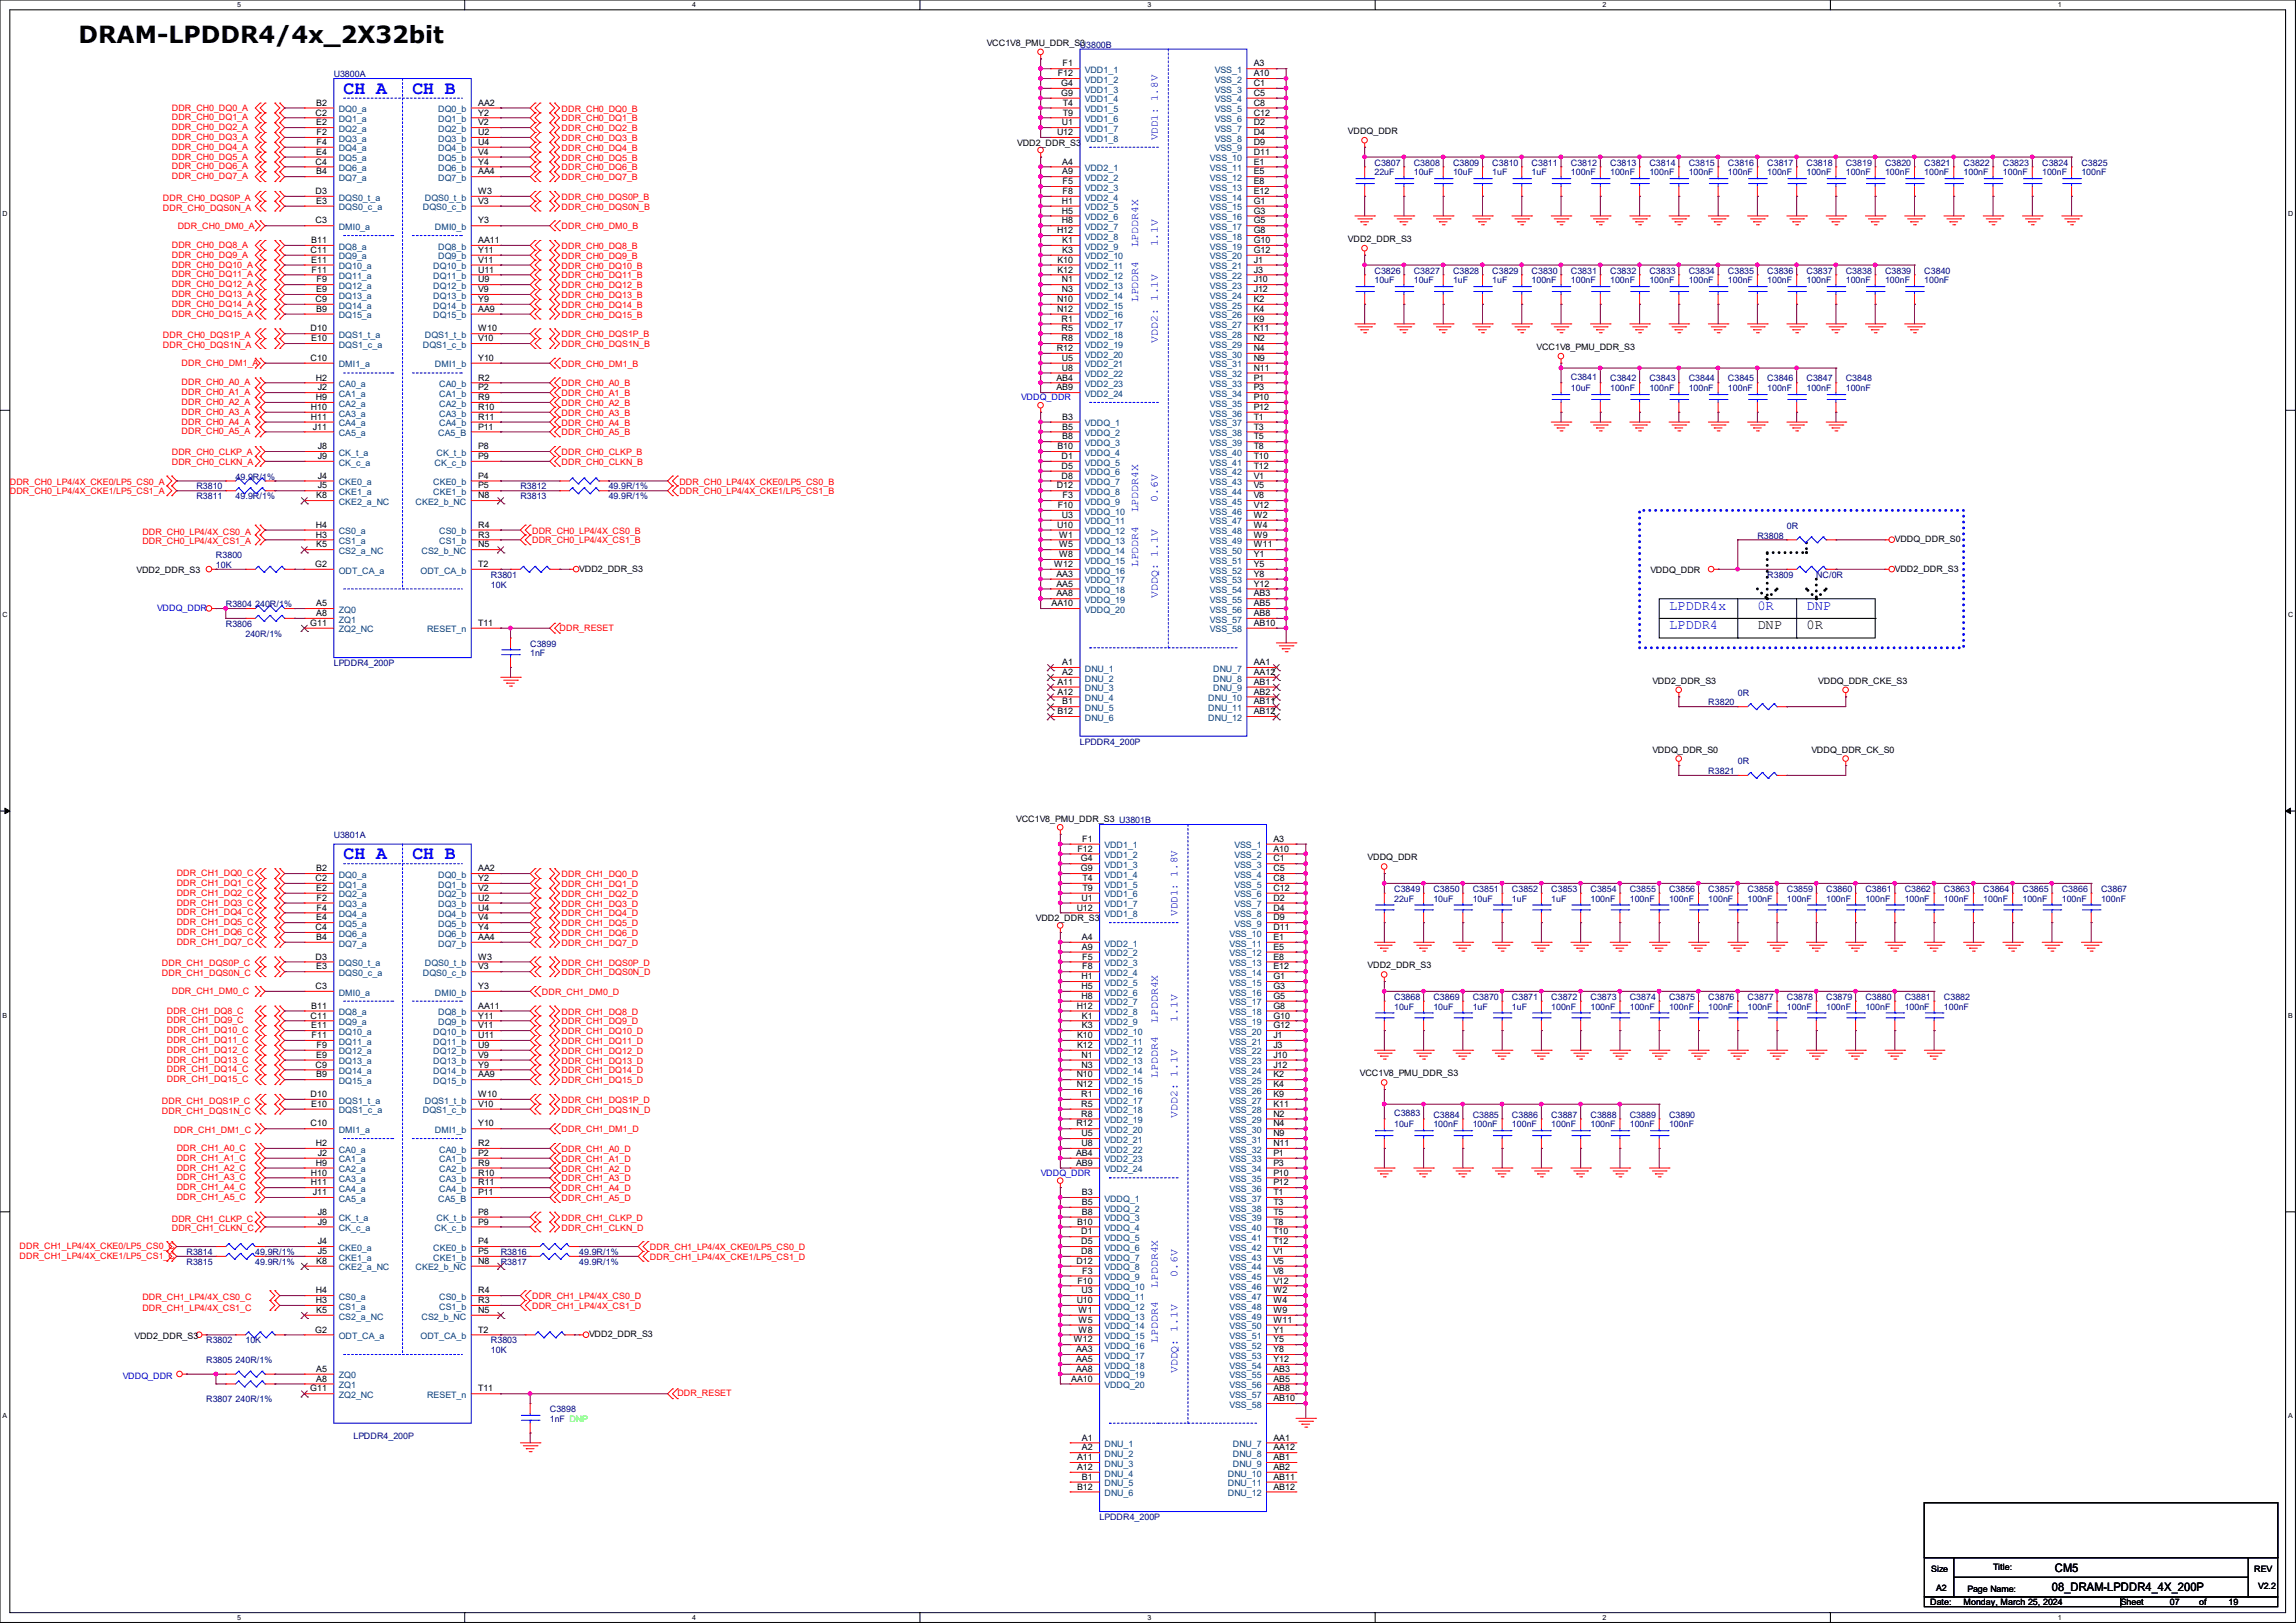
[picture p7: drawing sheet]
<svg xmlns="http://www.w3.org/2000/svg" width="297mm" height="210mm" viewBox="0 0 297 210" stroke-linecap="round" stroke-linejoin="round" font-family="sans-serif">
<defs><g id="words">
<text font-size="3" x="10.2" y="5.6">DRAM-LPDDR4/4x_2X32bit</text>
<g font-size="2.4" fill="#00f">
<text x="44.4" y="12.1">CH A</text>
<text x="53.3" y="12.1">CH B</text>
<text x="44.4" y="111.2">CH A</text>
<text x="53.3" y="111.2">CH B</text>
</g>
<g font-size="1.8" fill="#00f">
<text x="215.9" y="78.9">LPDDR4x</text>
<text x="215.9" y="81.4">LPDDR4</text>
<text x="227.3" y="78.9">0R</text>
<text x="233.7" y="78.9">DNP</text>
</g>
<g font-size="1.8">
<text x="227.3" y="81.4">DNP</text>
<text x="233.7" y="81.4">0R</text>
</g>
<g font-size="1.5">
<text x="265.8" y="203.5">CM5</text>
<text x="265.4" y="205.9">08_DRAM-LPDDR4_4X_200P</text>
</g>
<g font-size="1.4" fill="#00f">
<text x="149.8" y="18.2" transform="rotate(-90 149.8 18.2)">VDD1: 1.8V</text>
<text x="147.2" y="32" transform="rotate(-90 147.2 32)">LPDDR4X</text>
<text x="149.8" y="31.9" transform="rotate(-90 149.8 31.9)">1.1V</text>
<text x="147.2" y="39.1" transform="rotate(-90 147.2 39.1)">LPDDR4</text>
<text x="149.8" y="44.3" transform="rotate(-90 149.8 44.3)">VDD2: 1.1V</text>
<text x="149.8" y="64.9" transform="rotate(-90 149.8 64.9)">0.6V</text>
<text x="147.2" y="66.3" transform="rotate(-90 147.2 66.3)">LPDDR4X</text>
<text x="147.2" y="73.4" transform="rotate(-90 147.2 73.4)">LPDDR4</text>
<text x="149.8" y="77.3" transform="rotate(-90 149.8 77.3)">VDDQ: 1.1V</text>
<text x="152.3" y="118.5" transform="rotate(-90 152.3 118.5)">VDD1: 1.8V</text>
<text x="149.8" y="132.3" transform="rotate(-90 149.8 132.3)">LPDDR4X</text>
<text x="152.3" y="132.2" transform="rotate(-90 152.3 132.2)">1.1V</text>
<text x="149.8" y="139.4" transform="rotate(-90 149.8 139.4)">LPDDR4</text>
<text x="152.3" y="144.7" transform="rotate(-90 152.3 144.7)">VDD2: 1.1V</text>
<text x="149.8" y="166.6" transform="rotate(-90 149.8 166.6)">LPDDR4X</text>
<text x="152.3" y="165.2" transform="rotate(-90 152.3 165.2)">0.6V</text>
<text x="149.8" y="173.7" transform="rotate(-90 149.8 173.7)">LPDDR4</text>
<text x="152.3" y="177.7" transform="rotate(-90 152.3 177.7)">VDDQ: 1.1V</text>
</g>
<g font-size="1.1">
<text x="127.6" y="5.9">VCC1V8_PMU_DDR_S3</text>
<text x="136.8" y="9.9">F12</text>
<text x="137.3" y="11.1">G4</text>
<text x="137.5" y="8.6">F1</text>
<text x="162.2" y="8.6">A3</text>
<text x="162.2" y="9.9">A10</text>
<text x="162.2" y="11.1">C1</text>
<text x="40.8" y="14.9">C2</text>
<text x="40.9" y="16.2">E2</text>
<text x="40.9" y="13.7">B2</text>
<text x="40.9" y="17.5">F2</text>
<text x="61.8" y="13.7">AA2</text>
<text x="61.8" y="14.9">Y2</text>
<text x="61.8" y="16.2">V2</text>
<text x="61.8" y="17.5">U2</text>
<text x="136.7" y="17.5">U12</text>
<text x="137.3" y="12.4">G9</text>
<text x="137.4" y="16.2">U1</text>
<text x="137.5" y="13.7">T4</text>
<text x="137.5" y="14.9">T9</text>
<text x="162.2" y="12.4">C5</text>
<text x="162.2" y="13.7">C8</text>
<text x="162.2" y="14.9">C12</text>
<text x="162.2" y="16.2">D2</text>
<text x="162.2" y="17.5">D4</text>
<text x="174.4" y="17.4">VDDQ_DDR</text>
<text x="40.8" y="21.3">C4</text>
<text x="40.9" y="22.6">B4</text>
<text x="40.9" y="20">E4</text>
<text x="40.9" y="18.8">F4</text>
<text x="61.8" y="20">V4</text>
<text x="61.8" y="18.8">U4</text>
<text x="61.8" y="21.3">Y4</text>
<text x="61.8" y="22.6">AA4</text>
<text x="131.6" y="18.9">VDD2_DDR_S3</text>
<text x="137.4" y="21.3">A4</text>
<text x="137.4" y="22.6">A9</text>
<text x="137.5" y="23.8">F5</text>
<text x="162.2" y="18.8">D9</text>
<text x="162.2" y="20">D11</text>
<text x="162.2" y="21.3">E1</text>
<text x="162.2" y="22.6">E5</text>
<text x="162.2" y="23.8">E8</text>
<text x="40.8" y="28.9">C3</text>
<text x="40.8" y="25.1">D3</text>
<text x="40.9" y="26.4">E3</text>
<text x="61.8" y="25.1">W3</text>
<text x="61.8" y="26.4">V3</text>
<text x="61.8" y="28.9">Y3</text>
<text x="137.4" y="26.4">H1</text>
<text x="137.4" y="27.6">H5</text>
<text x="137.4" y="28.9">H8</text>
<text x="137.5" y="25.1">F8</text>
<text x="162.2" y="25.1">E12</text>
<text x="162.2" y="26.4">G1</text>
<text x="162.2" y="27.6">G3</text>
<text x="162.2" y="28.9">G5</text>
<text x="40.2" y="32.7">C11</text>
<text x="40.3" y="34">E11</text>
<text x="40.3" y="31.5">B11</text>
<text x="40.3" y="35.3">F11</text>
<text x="61.8" y="35.3">U11</text>
<text x="61.8" y="32.7">Y11</text>
<text x="61.8" y="34">V11</text>
<text x="61.8" y="31.5">AA11</text>
<text x="136.7" y="30.2">H12</text>
<text x="136.8" y="35.3">K12</text>
<text x="136.8" y="34">K10</text>
<text x="137.4" y="32.7">K3</text>
<text x="137.4" y="31.5">K1</text>
<text x="162.2" y="34">J1</text>
<text x="162.2" y="30.2">G8</text>
<text x="162.2" y="31.5">G10</text>
<text x="162.2" y="32.7">G12</text>
<text x="162.2" y="35.3">J3</text>
<text x="174.4" y="31.3">VDD2_DDR_S3</text>
<text x="40.8" y="39.1">C9</text>
<text x="40.9" y="40.3">B9</text>
<text x="40.9" y="37.8">E9</text>
<text x="40.9" y="36.5">F9</text>
<text x="61.8" y="39.1">Y9</text>
<text x="61.8" y="40.3">AA9</text>
<text x="61.8" y="37.8">V9</text>
<text x="61.8" y="36.5">U9</text>
<text x="136.7" y="40.3">N12</text>
<text x="136.7" y="39.1">N10</text>
<text x="137.3" y="41.6">R1</text>
<text x="137.4" y="37.8">N3</text>
<text x="137.4" y="36.5">N1</text>
<text x="162.2" y="36.5">J10</text>
<text x="162.2" y="39.1">K2</text>
<text x="162.2" y="41.6">K9</text>
<text x="162.2" y="37.8">J12</text>
<text x="162.2" y="40.3">K4</text>
<text x="40.2" y="46.7">C10</text>
<text x="40.2" y="42.9">D10</text>
<text x="40.3" y="44.2">E10</text>
<text x="61.8" y="46.7">Y10</text>
<text x="61.8" y="42.9">W10</text>
<text x="61.8" y="44.2">V10</text>
<text x="136.7" y="45.4">R12</text>
<text x="137.3" y="42.9">R5</text>
<text x="137.3" y="44.2">R8</text>
<text x="137.4" y="46.7">U5</text>
<text x="137.4" y="48">U8</text>
<text x="162.2" y="44.2">N2</text>
<text x="162.2" y="46.7">N9</text>
<text x="162.2" y="42.9">K11</text>
<text x="162.2" y="45.4">N4</text>
<text x="162.2" y="48">N11</text>
<text x="198.8" y="45.3">VCC1V8_PMU_DDR_S3</text>
<text x="40.2" y="53">H10</text>
<text x="40.9" y="51.8">H9</text>
<text x="40.9" y="49.2">H2</text>
<text x="41.1" y="50.5">J2</text>
<text x="61.8" y="49.2">R2</text>
<text x="61.8" y="50.5">P2</text>
<text x="61.8" y="51.8">R9</text>
<text x="61.8" y="53">R10</text>
<text x="136.7" y="49.2">AB4</text>
<text x="136.7" y="50.5">AB9</text>
<text x="162.2" y="49.2">P1</text>
<text x="162.2" y="50.5">P3</text>
<text x="162.2" y="51.8">P10</text>
<text x="162.2" y="53">P12</text>
<text x="40.2" y="54.3">H11</text>
<text x="40.5" y="55.6">J11</text>
<text x="41.1" y="59.4">J9</text>
<text x="41.1" y="58.1">J8</text>
<text x="61.8" y="58.1">P8</text>
<text x="61.8" y="59.4">P9</text>
<text x="61.8" y="55.6">P11</text>
<text x="61.8" y="54.3">R11</text>
<text x="136.8" y="58.1">B10</text>
<text x="137.3" y="59.4">D1</text>
<text x="137.4" y="54.3">B3</text>
<text x="137.4" y="55.6">B5</text>
<text x="137.4" y="56.9">B8</text>
<text x="162.2" y="54.3">T1</text>
<text x="162.2" y="56.9">T5</text>
<text x="162.2" y="59.4">T10</text>
<text x="162.2" y="55.6">T3</text>
<text x="162.2" y="58.1">T8</text>
<text x="40.9" y="64.5">K8</text>
<text x="41.1" y="61.9">J4</text>
<text x="41.1" y="63.2">J5</text>
<text x="61.8" y="63.2">P5</text>
<text x="61.8" y="61.9">P4</text>
<text x="61.8" y="64.5">N8</text>
<text x="136.7" y="63.2">D12</text>
<text x="136.8" y="65.7">F10</text>
<text x="137.3" y="60.7">D5</text>
<text x="137.3" y="61.9">D8</text>
<text x="137.5" y="64.5">F3</text>
<text x="162.2" y="61.9">V1</text>
<text x="162.2" y="63.2">V5</text>
<text x="162.2" y="64.5">V8</text>
<text x="162.2" y="65.7">V12</text>
<text x="162.2" y="60.7">T12</text>
<text x="40.9" y="68.3">H4</text>
<text x="40.9" y="69.6">H3</text>
<text x="40.9" y="70.8">K5</text>
<text x="61.8" y="69.6">R3</text>
<text x="61.8" y="68.3">R4</text>
<text x="61.8" y="70.8">N5</text>
<text x="136.7" y="68.3">U10</text>
<text x="137" y="69.6">W1</text>
<text x="137" y="70.8">W5</text>
<text x="137.4" y="67">U3</text>
<text x="162.2" y="67">W2</text>
<text x="162.2" y="68.3">W4</text>
<text x="162.2" y="69.6">W9</text>
<text x="162.2" y="70.8">W11</text>
<text x="245.1" y="70.2">VDDQ_DDR_S0</text>
<text x="17.7" y="74.1">VDD2_DDR_S3</text>
<text x="40.8" y="73.4">G2</text>
<text x="61.8" y="73.4">T2</text>
<text x="74.9" y="74">VDD2_DDR_S3</text>
<text x="136.4" y="73.4">W12</text>
<text x="136.7" y="74.6">AA3</text>
<text x="136.7" y="77.2">AA8</text>
<text x="136.7" y="75.9">AA5</text>
<text x="137" y="72.1">W8</text>
<text x="162.2" y="72.1">Y1</text>
<text x="162.2" y="73.4">Y5</text>
<text x="162.2" y="74.6">Y8</text>
<text x="162.2" y="75.9">Y12</text>
<text x="162.2" y="77.2">AB3</text>
<text x="213.5" y="74.1">VDDQ_DDR</text>
<text x="245.1" y="74">VDD2_DDR_S3</text>
<text x="40.1" y="81">G11</text>
<text x="40.9" y="79.7">A8</text>
<text x="40.9" y="78.4">A5</text>
<text x="61.8" y="81">T11</text>
<text x="136" y="78.4">AA10</text>
<text x="162.2" y="78.4">AB5</text>
<text x="162.2" y="79.7">AB8</text>
<text x="162.2" y="81">AB10</text>
<text x="136.8" y="88.6">A11</text>
<text x="136.8" y="89.9">A12</text>
<text x="137.4" y="87.3">A2</text>
<text x="137.4" y="86.1">A1</text>
<text x="162.2" y="86.1">AA1</text>
<text x="162.2" y="87.3">AA12</text>
<text x="162.2" y="88.6">AB1</text>
<text x="162.2" y="89.9">AB2</text>
<text x="213.7" y="88.5">VDD2_DDR_S3</text>
<text x="235.2" y="88.5">VDDQ_DDR_CKE_S3</text>
<text x="136.8" y="92.4">B12</text>
<text x="137.4" y="91.1">B1</text>
<text x="162.2" y="91.1">AB11</text>
<text x="162.2" y="92.4">AB12</text>
<text x="213.7" y="97.4">VDDQ_DDR_S0</text>
<text x="234.3" y="97.4">VDDQ_DDR_CK_S0</text>
<text x="131.4" y="106.4">VCC1V8_PMU_DDR_S3 U3801B</text>
<text x="40.9" y="112.7">B2</text>
<text x="61.8" y="112.7">AA2</text>
<text x="139.4" y="110.2">F12</text>
<text x="139.8" y="111.5">G4</text>
<text x="139.8" y="112.7">G9</text>
<text x="140" y="108.9">F1</text>
<text x="164.7" y="108.9">A3</text>
<text x="164.7" y="110.2">A10</text>
<text x="164.7" y="111.5">C1</text>
<text x="164.7" y="112.7">C5</text>
<text x="176.9" y="111.3">VDDQ_DDR</text>
<text x="40.8" y="114">C2</text>
<text x="40.9" y="119.1">E4</text>
<text x="40.9" y="115.3">E2</text>
<text x="40.9" y="117.8">F4</text>
<text x="40.9" y="116.5">F2</text>
<text x="61.8" y="114">Y2</text>
<text x="61.8" y="115.3">V2</text>
<text x="61.8" y="116.5">U2</text>
<text x="61.8" y="119.1">V4</text>
<text x="61.8" y="117.8">U4</text>
<text x="134" y="119.2">VDD2_DDR_S3</text>
<text x="139.3" y="117.8">U12</text>
<text x="139.9" y="116.5">U1</text>
<text x="140" y="114">T4</text>
<text x="140" y="115.3">T9</text>
<text x="164.7" y="114">C8</text>
<text x="164.7" y="115.3">C12</text>
<text x="164.7" y="116.5">D2</text>
<text x="164.7" y="117.8">D4</text>
<text x="164.7" y="119.1">D9</text>
<text x="40.8" y="120.4">C4</text>
<text x="40.8" y="124.2">D3</text>
<text x="40.9" y="121.6">B4</text>
<text x="40.9" y="125.4">E3</text>
<text x="61.8" y="124.2">W3</text>
<text x="61.8" y="125.4">V3</text>
<text x="61.8" y="120.4">Y4</text>
<text x="61.8" y="121.6">AA4</text>
<text x="140" y="121.6">A4</text>
<text x="140" y="122.9">A9</text>
<text x="140" y="124.2">F5</text>
<text x="140" y="125.4">F8</text>
<text x="164.7" y="120.4">D11</text>
<text x="164.7" y="121.6">E1</text>
<text x="164.7" y="122.9">E5</text>
<text x="164.7" y="124.2">E8</text>
<text x="164.7" y="125.4">E12</text>
<text x="176.9" y="125.3">VDD2_DDR_S3</text>
<text x="40.2" y="131.8">C11</text>
<text x="40.3" y="130.5">B11</text>
<text x="40.8" y="128">C3</text>
<text x="61.8" y="128">Y3</text>
<text x="61.8" y="131.8">Y11</text>
<text x="61.8" y="130.5">AA11</text>
<text x="139.3" y="130.5">H12</text>
<text x="139.9" y="126.7">H1</text>
<text x="139.9" y="128">H5</text>
<text x="139.9" y="129.2">H8</text>
<text x="140" y="131.8">K1</text>
<text x="164.7" y="126.7">G1</text>
<text x="164.7" y="128">G3</text>
<text x="164.7" y="129.2">G5</text>
<text x="164.7" y="130.5">G8</text>
<text x="164.7" y="131.8">G10</text>
<text x="40.3" y="133.1">E11</text>
<text x="40.3" y="134.3">F11</text>
<text x="40.9" y="136.9">E9</text>
<text x="40.9" y="135.6">F9</text>
<text x="61.8" y="134.3">U11</text>
<text x="61.8" y="136.9">V9</text>
<text x="61.8" y="135.6">U9</text>
<text x="61.8" y="133.1">V11</text>
<text x="139.3" y="135.6">K12</text>
<text x="139.3" y="134.3">K10</text>
<text x="139.9" y="136.9">N1</text>
<text x="140" y="133.1">K3</text>
<text x="164.7" y="134.3">J1</text>
<text x="164.7" y="136.9">J10</text>
<text x="164.7" y="133.1">G12</text>
<text x="164.7" y="135.6">J3</text>
<text x="40.2" y="141.9">D10</text>
<text x="40.3" y="143.2">E10</text>
<text x="40.8" y="138.1">C9</text>
<text x="40.9" y="139.4">B9</text>
<text x="61.8" y="138.1">Y9</text>
<text x="61.8" y="141.9">W10</text>
<text x="61.8" y="139.4">AA9</text>
<text x="61.8" y="143.2">V10</text>
<text x="139.3" y="140.7">N12</text>
<text x="139.3" y="139.4">N10</text>
<text x="139.9" y="143.2">R5</text>
<text x="139.9" y="141.9">R1</text>
<text x="139.9" y="138.1">N3</text>
<text x="164.7" y="139.4">K2</text>
<text x="164.7" y="141.9">K9</text>
<text x="164.7" y="138.1">J12</text>
<text x="164.7" y="140.7">K4</text>
<text x="164.7" y="143.2">K11</text>
<text x="175.9" y="139.3">VCC1V8_PMU_DDR_S3</text>
<text x="40.2" y="145.8">C10</text>
<text x="40.9" y="148.3">H2</text>
<text x="41.1" y="149.6">J2</text>
<text x="61.8" y="148.3">R2</text>
<text x="61.8" y="149.6">P2</text>
<text x="61.8" y="145.8">Y10</text>
<text x="139.2" y="149.6">AB4</text>
<text x="139.2" y="145.8">R12</text>
<text x="139.9" y="144.5">R8</text>
<text x="139.9" y="147">U5</text>
<text x="139.9" y="148.3">U8</text>
<text x="164.7" y="144.5">N2</text>
<text x="164.7" y="147">N9</text>
<text x="164.7" y="149.6">P1</text>
<text x="164.7" y="145.8">N4</text>
<text x="164.7" y="148.3">N11</text>
<text x="40.2" y="153.4">H11</text>
<text x="40.2" y="152.1">H10</text>
<text x="40.5" y="154.6">J11</text>
<text x="40.9" y="150.8">H9</text>
<text x="61.8" y="150.8">R9</text>
<text x="61.8" y="152.1">R10</text>
<text x="61.8" y="154.6">P11</text>
<text x="61.8" y="153.4">R11</text>
<text x="139.2" y="150.8">AB9</text>
<text x="140" y="154.6">B3</text>
<text x="140" y="155.9">B5</text>
<text x="164.7" y="154.6">T1</text>
<text x="164.7" y="150.8">P3</text>
<text x="164.7" y="155.9">T3</text>
<text x="164.7" y="152.1">P10</text>
<text x="164.7" y="153.4">P12</text>
<text x="41.1" y="158.5">J9</text>
<text x="41.1" y="157.2">J8</text>
<text x="41.1" y="161">J4</text>
<text x="61.8" y="161">P4</text>
<text x="61.8" y="157.2">P8</text>
<text x="61.8" y="158.5">P9</text>
<text x="139.3" y="158.5">B10</text>
<text x="139.9" y="159.7">D1</text>
<text x="139.9" y="161">D5</text>
<text x="140" y="157.2">B8</text>
<text x="164.7" y="157.2">T5</text>
<text x="164.7" y="159.7">T10</text>
<text x="164.7" y="158.5">T8</text>
<text x="164.7" y="161">T12</text>
<text x="40.9" y="167.3">H4</text>
<text x="40.9" y="163.5">K8</text>
<text x="41.1" y="162.3">J5</text>
<text x="61.8" y="162.3">P5</text>
<text x="61.8" y="167.3">R4</text>
<text x="61.8" y="163.5">N8</text>
<text x="139.2" y="163.5">D12</text>
<text x="139.4" y="166.1">F10</text>
<text x="139.9" y="162.3">D8</text>
<text x="139.9" y="167.3">U3</text>
<text x="140" y="164.8">F3</text>
<text x="164.7" y="162.3">V1</text>
<text x="164.7" y="163.5">V5</text>
<text x="164.7" y="164.8">V8</text>
<text x="164.7" y="166.1">V12</text>
<text x="164.7" y="167.3">W2</text>
<text x="17.4" y="173.3">VDD2_DDR_S3</text>
<text x="40.8" y="172.4">G2</text>
<text x="40.9" y="168.6">H3</text>
<text x="40.9" y="169.9">K5</text>
<text x="61.8" y="172.4">T2</text>
<text x="61.8" y="168.6">R3</text>
<text x="61.8" y="169.9">N5</text>
<text x="76.2" y="173.1">VDD2_DDR_S3</text>
<text x="138.9" y="173.7">W12</text>
<text x="139.3" y="168.6">U10</text>
<text x="139.5" y="169.9">W1</text>
<text x="139.5" y="172.4">W8</text>
<text x="139.5" y="171.2">W5</text>
<text x="164.7" y="168.6">W4</text>
<text x="164.7" y="169.9">W9</text>
<text x="164.7" y="171.2">W11</text>
<text x="164.7" y="172.4">Y1</text>
<text x="164.7" y="173.7">Y5</text>
<text x="40.9" y="178.8">A8</text>
<text x="40.9" y="177.5">A5</text>
<text x="138.6" y="178.8">AA10</text>
<text x="139.2" y="175">AA3</text>
<text x="139.2" y="177.5">AA8</text>
<text x="139.2" y="176.2">AA5</text>
<text x="164.7" y="175">Y8</text>
<text x="164.7" y="176.2">Y12</text>
<text x="164.7" y="177.5">AB3</text>
<text x="164.7" y="178.8">AB5</text>
<text x="40.1" y="180">G11</text>
<text x="61.8" y="180">T11</text>
<text x="164.7" y="180">AB8</text>
<text x="164.7" y="181.3">AB10</text>
<text x="139.3" y="188.9">A11</text>
<text x="139.3" y="190.2">A12</text>
<text x="140" y="187.7">A2</text>
<text x="140" y="186.4">A1</text>
<text x="140" y="191.5">B1</text>
<text x="164.7" y="186.4">AA1</text>
<text x="164.7" y="187.7">AA12</text>
<text x="164.7" y="188.9">AB1</text>
<text x="164.7" y="190.2">AB2</text>
<text x="164.7" y="191.5">AB11</text>
<text x="139.3" y="192.7">B12</text>
<text x="164.7" y="192.7">AB12</text>
<text x="249.8" y="203.4">Size</text>
<text x="257.8" y="203.2">Title:</text>
<text x="291.6" y="203.4">REV</text>
<text x="249.7" y="207.7">Date:</text>
<text x="250.4" y="205.8">A2</text>
<text x="254" y="207.7">Monday, March 25, 2024</text>
<text x="254.5" y="206">Page Name:</text>
<text x="274.3" y="207.7">Sheet</text>
<text x="280.7" y="207.7">07</text>
<text x="284.5" y="207.7">of</text>
<text x="288.3" y="207.7">19</text>
<text x="292.1" y="205.6">V2.2</text>
</g>
<g font-size="1.1" fill="#00007f">
<text x="43.2" y="10">U3800A</text>
<text x="139.7" y="6.2">U3800B</text>
<text x="177.8" y="21.4">C3807</text>
<text x="177.8" y="22.7">22uF</text>
<text x="182.9" y="21.4">C3808</text>
<text x="182.9" y="22.7">10uF</text>
<text x="188" y="21.4">C3809</text>
<text x="188" y="22.7">10uF</text>
<text x="193" y="21.4">C3810</text>
<text x="193" y="22.7">1uF</text>
<text x="198.1" y="21.4">C3811</text>
<text x="198.1" y="22.7">1uF</text>
<text x="203.2" y="21.4">C3812</text>
<text x="203.2" y="22.7">100nF</text>
<text x="208.3" y="21.4">C3813</text>
<text x="208.3" y="22.7">100nF</text>
<text x="213.4" y="21.4">C3814</text>
<text x="213.4" y="22.7">100nF</text>
<text x="218.4" y="21.4">C3815</text>
<text x="218.4" y="22.7">100nF</text>
<text x="223.5" y="21.4">C3816</text>
<text x="223.5" y="22.7">100nF</text>
<text x="228.6" y="21.4">C3817</text>
<text x="228.6" y="22.7">100nF</text>
<text x="233.7" y="21.4">C3818</text>
<text x="233.7" y="22.7">100nF</text>
<text x="238.8" y="21.4">C3819</text>
<text x="238.8" y="22.7">100nF</text>
<text x="243.8" y="21.4">C3820</text>
<text x="243.8" y="22.7">100nF</text>
<text x="248.9" y="21.4">C3821</text>
<text x="248.9" y="22.7">100nF</text>
<text x="254" y="21.4">C3822</text>
<text x="254" y="22.7">100nF</text>
<text x="259.1" y="21.4">C3823</text>
<text x="259.1" y="22.7">100nF</text>
<text x="264.2" y="21.4">C3824</text>
<text x="264.2" y="22.7">100nF</text>
<text x="269.2" y="21.4">C3825</text>
<text x="269.2" y="22.7">100nF</text>
<text x="177.8" y="35.4">C3826</text>
<text x="182.9" y="35.4">C3827</text>
<text x="188" y="35.4">C3828</text>
<text x="193" y="35.4">C3829</text>
<text x="198.1" y="35.4">C3830</text>
<text x="203.2" y="35.4">C3831</text>
<text x="208.3" y="35.4">C3832</text>
<text x="213.4" y="35.4">C3833</text>
<text x="218.4" y="35.4">C3834</text>
<text x="223.5" y="35.4">C3835</text>
<text x="228.6" y="35.4">C3836</text>
<text x="233.7" y="35.4">C3837</text>
<text x="238.8" y="35.4">C3838</text>
<text x="243.8" y="35.4">C3839</text>
<text x="248.9" y="35.4">C3840</text>
<text x="177.8" y="36.7">10uF</text>
<text x="182.9" y="36.7">10uF</text>
<text x="188" y="36.7">1uF</text>
<text x="193" y="36.7">1uF</text>
<text x="198.1" y="36.7">100nF</text>
<text x="203.2" y="36.7">100nF</text>
<text x="208.3" y="36.7">100nF</text>
<text x="213.4" y="36.7">100nF</text>
<text x="218.4" y="36.7">100nF</text>
<text x="223.5" y="36.7">100nF</text>
<text x="228.6" y="36.7">100nF</text>
<text x="233.7" y="36.7">100nF</text>
<text x="238.8" y="36.7">100nF</text>
<text x="243.8" y="36.7">100nF</text>
<text x="248.9" y="36.7">100nF</text>
<text x="203.2" y="49.1">C3841</text>
<text x="203.2" y="50.6">10uF</text>
<text x="208.3" y="49.4">C3842</text>
<text x="208.3" y="50.6">100nF</text>
<text x="213.4" y="49.4">C3843</text>
<text x="213.4" y="50.6">100nF</text>
<text x="218.4" y="49.4">C3844</text>
<text x="218.4" y="50.6">100nF</text>
<text x="223.5" y="49.4">C3845</text>
<text x="223.5" y="50.6">100nF</text>
<text x="228.6" y="49.4">C3846</text>
<text x="228.6" y="50.6">100nF</text>
<text x="233.7" y="49.4">C3847</text>
<text x="233.7" y="50.6">100nF</text>
<text x="238.8" y="49.4">C3848</text>
<text x="238.8" y="50.6">100nF</text>
<text x="25.4" y="64.6">R3811</text>
<text x="25.4" y="63.3">R3810</text>
<text x="30.5" y="62.1">49.9R/1%</text>
<text x="30.5" y="64.6">49.9R/1%</text>
<text x="67.3" y="63.3">R3812</text>
<text x="67.3" y="64.6">R3813</text>
<text x="78.7" y="63.3">49.9R/1%</text>
<text x="78.7" y="64.6">49.9R/1%</text>
<text x="227.3" y="69.7">R3808</text>
<text x="231.1" y="68.4">0R</text>
<text x="27.9" y="72.2">R3800</text>
<text x="27.9" y="73.5">10K</text>
<text x="63.5" y="74.8">R3801</text>
<text x="63.5" y="76">10K</text>
<text x="228.6" y="74.8">R3809</text>
<text x="234.9" y="74.8">NC/0R</text>
<text x="29.2" y="78.6">R3804 240R/1%</text>
<text x="29.2" y="81.1">R3806</text>
<text x="31.7" y="82.4">240R/1%</text>
<text x="68.6" y="83.7">C3899</text>
<text x="43.2" y="86.2">LPDDR4_200P</text>
<text x="68.6" y="84.9">1nF</text>
<text x="221" y="91.3">R3820</text>
<text x="224.8" y="90">0R</text>
<text x="139.7" y="96.4">LPDDR4_200P</text>
<text x="221" y="100.2">R3821</text>
<text x="224.8" y="98.9">0R</text>
<text x="43.2" y="108.4">U3801A</text>
<text x="180.3" y="115.4">C3849</text>
<text x="180.3" y="116.7">22uF</text>
<text x="185.4" y="115.4">C3850</text>
<text x="185.4" y="116.7">10uF</text>
<text x="190.5" y="115.4">C3851</text>
<text x="190.5" y="116.7">10uF</text>
<text x="195.6" y="115.4">C3852</text>
<text x="195.6" y="116.7">1uF</text>
<text x="200.7" y="115.4">C3853</text>
<text x="200.7" y="116.7">1uF</text>
<text x="205.7" y="115.4">C3854</text>
<text x="205.7" y="116.7">100nF</text>
<text x="210.8" y="115.4">C3855</text>
<text x="210.8" y="116.7">100nF</text>
<text x="215.9" y="115.4">C3856</text>
<text x="215.9" y="116.7">100nF</text>
<text x="221" y="115.4">C3857</text>
<text x="221" y="116.7">100nF</text>
<text x="226.1" y="115.4">C3858</text>
<text x="226.1" y="116.7">100nF</text>
<text x="231.1" y="115.4">C3859</text>
<text x="231.1" y="116.7">100nF</text>
<text x="236.2" y="115.4">C3860</text>
<text x="236.2" y="116.7">100nF</text>
<text x="241.3" y="115.4">C3861</text>
<text x="241.3" y="116.7">100nF</text>
<text x="246.4" y="115.4">C3862</text>
<text x="246.4" y="116.7">100nF</text>
<text x="251.5" y="115.4">C3863</text>
<text x="251.5" y="116.7">100nF</text>
<text x="256.5" y="115.4">C3864</text>
<text x="256.5" y="116.7">100nF</text>
<text x="261.6" y="115.4">C3865</text>
<text x="261.6" y="116.7">100nF</text>
<text x="266.7" y="115.4">C3866</text>
<text x="266.7" y="116.7">100nF</text>
<text x="271.8" y="115.4">C3867</text>
<text x="271.8" y="116.7">100nF</text>
<text x="180.3" y="129.4">C3868</text>
<text x="180.3" y="130.6">10uF</text>
<text x="185.4" y="129.4">C3869</text>
<text x="185.4" y="130.6">10uF</text>
<text x="190.5" y="129.4">C3870</text>
<text x="190.5" y="130.6">1uF</text>
<text x="195.6" y="129.4">C3871</text>
<text x="195.6" y="130.6">1uF</text>
<text x="200.7" y="129.4">C3872</text>
<text x="200.7" y="130.6">100nF</text>
<text x="205.7" y="129.4">C3873</text>
<text x="205.7" y="130.6">100nF</text>
<text x="210.8" y="129.4">C3874</text>
<text x="210.8" y="130.6">100nF</text>
<text x="215.9" y="129.4">C3875</text>
<text x="215.9" y="130.6">100nF</text>
<text x="221" y="129.4">C3876</text>
<text x="221" y="130.6">100nF</text>
<text x="226.1" y="129.4">C3877</text>
<text x="226.1" y="130.6">100nF</text>
<text x="231.1" y="129.4">C3878</text>
<text x="231.1" y="130.6">100nF</text>
<text x="236.2" y="129.4">C3879</text>
<text x="236.2" y="130.6">100nF</text>
<text x="241.3" y="129.4">C3880</text>
<text x="241.3" y="130.6">100nF</text>
<text x="246.4" y="129.4">C3881</text>
<text x="246.4" y="130.6">100nF</text>
<text x="251.5" y="129.4">C3882</text>
<text x="251.5" y="130.6">100nF</text>
<text x="180.3" y="144.4">C3883</text>
<text x="180.3" y="145.9">10uF</text>
<text x="185.4" y="144.6">C3884</text>
<text x="185.4" y="145.9">100nF</text>
<text x="190.5" y="144.6">C3885</text>
<text x="190.5" y="145.9">100nF</text>
<text x="195.6" y="144.6">C3886</text>
<text x="195.6" y="145.9">100nF</text>
<text x="200.7" y="144.6">C3887</text>
<text x="200.7" y="145.9">100nF</text>
<text x="205.7" y="144.6">C3888</text>
<text x="205.7" y="145.9">100nF</text>
<text x="210.8" y="144.6">C3889</text>
<text x="210.8" y="145.9">100nF</text>
<text x="215.9" y="144.6">C3890</text>
<text x="215.9" y="145.9">100nF</text>
<text x="24.1" y="162.4">R3814</text>
<text x="24.1" y="163.7">R3815</text>
<text x="33" y="162.4">49.9R/1%</text>
<text x="33" y="163.7">49.9R/1%</text>
<text x="64.8" y="162.4">R3816</text>
<text x="64.8" y="163.7">R3817</text>
<text x="74.9" y="162.4">49.9R/1%</text>
<text x="74.9" y="163.7">49.9R/1%</text>
<text x="26.7" y="173.8">R3802</text>
<text x="31.8" y="173.8">10K</text>
<text x="63.5" y="173.8">R3803</text>
<text x="26.7" y="176.4">R3805 240R/1%</text>
<text x="63.5" y="175.1">10K</text>
<text x="26.7" y="181.4">R3807 240R/1%</text>
<text x="71.1" y="182.7">C3898</text>
<text x="71.1" y="184">1nF DNP</text>
<text x="45.7" y="186.1">LPDDR4_200P</text>
<text x="142.2" y="196.7">LPDDR4_200P</text>
</g>
<g font-size="1.1" fill="#003f7f">
<text x="140.3" y="9.4">VDD1_1</text>
<text x="140.3" y="10.7">VDD1_2</text>
<text x="140.3" y="12">VDD1_3</text>
<text x="157.1" y="9.4">VSS_1</text>
<text x="157.1" y="10.7">VSS_2</text>
<text x="157.1" y="12">VSS_3</text>
<text x="43.8" y="17.1">DQ2_a</text>
<text x="43.8" y="15.8">DQ1_a</text>
<text x="43.8" y="14.5">DQ0_a</text>
<text x="56.7" y="14.5">DQ0_b</text>
<text x="56.7" y="15.8">DQ1_b</text>
<text x="56.7" y="17.1">DQ2_b</text>
<text x="140.3" y="13.3">VDD1_4</text>
<text x="140.3" y="17.1">VDD1_7</text>
<text x="140.3" y="14.5">VDD1_5</text>
<text x="140.3" y="15.8">VDD1_6</text>
<text x="157.1" y="13.3">VSS_4</text>
<text x="157.1" y="14.5">VSS_5</text>
<text x="157.1" y="15.8">VSS_6</text>
<text x="157.1" y="17.1">VSS_7</text>
<text x="43.8" y="23.4">DQ7_a</text>
<text x="43.8" y="22.1">DQ6_a</text>
<text x="43.8" y="20.9">DQ5_a</text>
<text x="43.8" y="19.6">DQ4_a</text>
<text x="43.8" y="18.3">DQ3_a</text>
<text x="56.7" y="18.3">DQ3_b</text>
<text x="56.7" y="20.9">DQ5_b</text>
<text x="56.7" y="19.6">DQ4_b</text>
<text x="56.7" y="22.1">DQ6_b</text>
<text x="56.7" y="23.4">DQ7_b</text>
<text x="140.3" y="22.1">VDD2_1</text>
<text x="140.3" y="23.4">VDD2_2</text>
<text x="140.3" y="18.3">VDD1_8</text>
<text x="156.5" y="20.9">VSS_10</text>
<text x="156.5" y="22.1">VSS_11</text>
<text x="156.5" y="23.4">VSS_12</text>
<text x="157.1" y="18.3">VSS_8</text>
<text x="157.1" y="19.6">VSS_9</text>
<text x="43.8" y="29.8">DMI0_a</text>
<text x="43.8" y="27.2">DQS0_c_a</text>
<text x="43.8" y="26">DQS0_t_a</text>
<text x="54.7" y="27.2">DQS0_c_b</text>
<text x="54.9" y="26">DQS0_t_b</text>
<text x="56.3" y="29.8">DMI0_b</text>
<text x="140.3" y="24.7">VDD2_3</text>
<text x="140.3" y="26">VDD2_4</text>
<text x="140.3" y="27.2">VDD2_5</text>
<text x="140.3" y="28.5">VDD2_6</text>
<text x="140.3" y="29.8">VDD2_7</text>
<text x="156.5" y="24.7">VSS_13</text>
<text x="156.5" y="26">VSS_14</text>
<text x="156.5" y="27.2">VSS_15</text>
<text x="156.5" y="28.5">VSS_16</text>
<text x="156.5" y="29.8">VSS_17</text>
<text x="43.8" y="34.8">DQ10_a</text>
<text x="43.8" y="32.3">DQ8_a</text>
<text x="43.8" y="33.6">DQ9_a</text>
<text x="56" y="34.8">DQ10_b</text>
<text x="56.7" y="33.6">DQ9_b</text>
<text x="56.7" y="32.3">DQ8_b</text>
<text x="140.3" y="31">VDD2_8</text>
<text x="140.3" y="33.6">VDD2_10</text>
<text x="140.3" y="32.3">VDD2_9</text>
<text x="140.3" y="34.8">VDD2_11</text>
<text x="156.5" y="34.8">VSS_21</text>
<text x="156.5" y="31">VSS_18</text>
<text x="156.5" y="32.3">VSS_19</text>
<text x="156.5" y="33.6">VSS_20</text>
<text x="43.8" y="41.2">DQ15_a</text>
<text x="43.8" y="38.7">DQ13_a</text>
<text x="43.8" y="39.9">DQ14_a</text>
<text x="43.8" y="37.4">DQ12_a</text>
<text x="43.8" y="36.1">DQ11_a</text>
<text x="56" y="39.9">DQ14_b</text>
<text x="56" y="36.1">DQ11_b</text>
<text x="56" y="41.2">DQ15_b</text>
<text x="56" y="38.7">DQ13_b</text>
<text x="56" y="37.4">DQ12_b</text>
<text x="140.3" y="36.1">VDD2_12</text>
<text x="140.3" y="38.7">VDD2_14</text>
<text x="140.3" y="41.2">VDD2_16</text>
<text x="140.3" y="37.4">VDD2_13</text>
<text x="140.3" y="39.9">VDD2_15</text>
<text x="156.5" y="37.4">VSS_23</text>
<text x="156.5" y="39.9">VSS_25</text>
<text x="156.5" y="36.1">VSS_22</text>
<text x="156.5" y="38.7">VSS_24</text>
<text x="156.5" y="41.2">VSS_26</text>
<text x="43.8" y="47.5">DMI1_a</text>
<text x="43.8" y="45">DQS1_c_a</text>
<text x="43.8" y="43.7">DQS1_t_a</text>
<text x="54.7" y="45">DQS1_c_b</text>
<text x="54.9" y="43.7">DQS1_t_b</text>
<text x="56.3" y="47.5">DMI1_b</text>
<text x="140.3" y="43.7">VDD2_18</text>
<text x="140.3" y="45">VDD2_19</text>
<text x="140.3" y="46.3">VDD2_20</text>
<text x="140.3" y="42.5">VDD2_17</text>
<text x="140.3" y="47.5">VDD2_21</text>
<text x="156.5" y="42.5">VSS_27</text>
<text x="156.5" y="45">VSS_29</text>
<text x="156.5" y="47.5">VSS_31</text>
<text x="156.5" y="43.7">VSS_28</text>
<text x="156.5" y="46.3">VSS_30</text>
<text x="43.8" y="53.9">CA3_a</text>
<text x="43.8" y="52.6">CA2_a</text>
<text x="43.8" y="51.4">CA1_a</text>
<text x="43.8" y="50.1">CA0_a</text>
<text x="56.8" y="50.1">CA0_b</text>
<text x="56.8" y="51.4">CA1_b</text>
<text x="56.8" y="52.6">CA2_b</text>
<text x="56.8" y="53.9">CA3_b</text>
<text x="140.3" y="48.8">VDD2_22</text>
<text x="140.3" y="50.1">VDD2_23</text>
<text x="140.3" y="51.4">VDD2_24</text>
<text x="156.5" y="50.1">VSS_33</text>
<text x="156.5" y="48.8">VSS_32</text>
<text x="156.5" y="51.4">VSS_34</text>
<text x="156.5" y="52.6">VSS_35</text>
<text x="156.5" y="53.9">VSS_36</text>
<text x="43.8" y="55.2">CA4_a</text>
<text x="43.8" y="56.4">CA5_a</text>
<text x="43.8" y="59">CK_t_a</text>
<text x="56.5" y="59">CK_t_b</text>
<text x="56.7" y="56.4">CA5_B</text>
<text x="56.8" y="55.2">CA4_b</text>
<text x="140.3" y="55.2">VDDQ_1</text>
<text x="140.3" y="56.4">VDDQ_2</text>
<text x="140.3" y="57.7">VDDQ_3</text>
<text x="140.3" y="59">VDDQ_4</text>
<text x="156.5" y="55.2">VSS_37</text>
<text x="156.5" y="57.7">VSS_39</text>
<text x="156.5" y="56.4">VSS_38</text>
<text x="156.5" y="59">VSS_40</text>
<text x="43.8" y="60.2">CK_c_a</text>
<text x="43.8" y="62.8">CKE0_a</text>
<text x="43.8" y="64.1">CKE1_a</text>
<text x="43.8" y="65.3">CKE2_a_NC</text>
<text x="53.8" y="65.3">CKE2_b_NC</text>
<text x="56" y="64.1">CKE1_b</text>
<text x="56" y="62.8">CKE0_b</text>
<text x="56.2" y="60.2">CK_c_b</text>
<text x="140.3" y="60.2">VDDQ_5</text>
<text x="140.3" y="61.5">VDDQ_6</text>
<text x="140.3" y="62.8">VDDQ_7</text>
<text x="140.3" y="64.1">VDDQ_8</text>
<text x="140.3" y="65.3">VDDQ_9</text>
<text x="156.5" y="60.2">VSS_41</text>
<text x="156.5" y="62.8">VSS_43</text>
<text x="156.5" y="64.1">VSS_44</text>
<text x="156.5" y="65.3">VSS_45</text>
<text x="156.5" y="61.5">VSS_42</text>
<text x="43.8" y="69.1">CS0_a</text>
<text x="43.8" y="70.4">CS1_a</text>
<text x="43.8" y="71.7">CS2_a_NC</text>
<text x="54.5" y="71.7">CS2_b_NC</text>
<text x="56.8" y="70.4">CS1_b</text>
<text x="56.8" y="69.1">CS0_b</text>
<text x="140.3" y="67.9">VDDQ_11</text>
<text x="140.3" y="70.4">VDDQ_13</text>
<text x="140.3" y="66.6">VDDQ_10</text>
<text x="140.3" y="69.1">VDDQ_12</text>
<text x="140.3" y="71.7">VDDQ_14</text>
<text x="156.5" y="66.6">VSS_46</text>
<text x="156.5" y="67.9">VSS_47</text>
<text x="156.5" y="69.1">VSS_48</text>
<text x="156.5" y="70.4">VSS_49</text>
<text x="156.5" y="71.7">VSS_50</text>
<text x="43.8" y="74.2">ODT_CA_a</text>
<text x="54.4" y="74.2">ODT_CA_b</text>
<text x="140.3" y="72.9">VDDQ_15</text>
<text x="140.3" y="75.5">VDDQ_17</text>
<text x="140.3" y="74.2">VDDQ_16</text>
<text x="140.3" y="76.8">VDDQ_18</text>
<text x="156.5" y="72.9">VSS_51</text>
<text x="156.5" y="74.2">VSS_52</text>
<text x="156.5" y="75.5">VSS_53</text>
<text x="156.5" y="76.8">VSS_54</text>
<text x="43.8" y="80.6">ZQ1</text>
<text x="43.8" y="79.3">ZQ0</text>
<text x="43.8" y="81.8">ZQ2_NC</text>
<text x="55.2" y="81.8">RESET_n</text>
<text x="140.3" y="78">VDDQ_19</text>
<text x="140.3" y="79.3">VDDQ_20</text>
<text x="156.5" y="78">VSS_55</text>
<text x="156.5" y="79.3">VSS_56</text>
<text x="156.5" y="80.6">VSS_57</text>
<text x="156.5" y="81.8">VSS_58</text>
<text x="140.3" y="88.2">DNU_2</text>
<text x="140.3" y="89.5">DNU_3</text>
<text x="140.3" y="86.9">DNU_1</text>
<text x="156.9" y="86.9">DNU_7</text>
<text x="156.9" y="88.2">DNU_8</text>
<text x="156.9" y="89.5">DNU_9</text>
<text x="140.3" y="90.7">DNU_4</text>
<text x="140.3" y="92">DNU_5</text>
<text x="140.3" y="93.3">DNU_6</text>
<text x="156.3" y="90.7">DNU_10</text>
<text x="156.3" y="92">DNU_11</text>
<text x="156.3" y="93.3">DNU_12</text>
<text x="43.8" y="113.6">DQ0_a</text>
<text x="56.7" y="113.6">DQ0_b</text>
<text x="142.9" y="109.8">VDD1_1</text>
<text x="142.9" y="111">VDD1_2</text>
<text x="142.9" y="112.3">VDD1_3</text>
<text x="142.9" y="113.6">VDD1_4</text>
<text x="159.7" y="109.8">VSS_1</text>
<text x="159.7" y="111">VSS_2</text>
<text x="159.7" y="112.3">VSS_3</text>
<text x="159.7" y="113.6">VSS_4</text>
<text x="43.8" y="119.9">DQ5_a</text>
<text x="43.8" y="118.7">DQ4_a</text>
<text x="43.8" y="117.4">DQ3_a</text>
<text x="43.8" y="116.1">DQ2_a</text>
<text x="43.8" y="114.9">DQ1_a</text>
<text x="56.7" y="114.9">DQ1_b</text>
<text x="56.7" y="116.1">DQ2_b</text>
<text x="56.7" y="117.4">DQ3_b</text>
<text x="56.7" y="119.9">DQ5_b</text>
<text x="56.7" y="118.7">DQ4_b</text>
<text x="142.9" y="117.4">VDD1_7</text>
<text x="142.9" y="118.7">VDD1_8</text>
<text x="142.9" y="114.9">VDD1_5</text>
<text x="142.9" y="116.1">VDD1_6</text>
<text x="159.7" y="114.9">VSS_5</text>
<text x="159.7" y="116.1">VSS_6</text>
<text x="159.7" y="117.4">VSS_7</text>
<text x="159.7" y="118.7">VSS_8</text>
<text x="159.7" y="119.9">VSS_9</text>
<text x="43.8" y="122.5">DQ7_a</text>
<text x="43.8" y="121.2">DQ6_a</text>
<text x="43.8" y="125">DQS0_t_a</text>
<text x="54.9" y="125">DQS0_t_b</text>
<text x="56.7" y="121.2">DQ6_b</text>
<text x="56.7" y="122.5">DQ7_b</text>
<text x="142.9" y="122.5">VDD2_1</text>
<text x="142.9" y="123.7">VDD2_2</text>
<text x="142.9" y="125">VDD2_3</text>
<text x="159" y="121.2">VSS_10</text>
<text x="159" y="122.5">VSS_11</text>
<text x="159" y="123.7">VSS_12</text>
<text x="159" y="125">VSS_13</text>
<text x="43.8" y="131.4">DQ8_a</text>
<text x="43.8" y="128.8">DMI0_a</text>
<text x="43.8" y="126.3">DQS0_c_a</text>
<text x="54.7" y="126.3">DQS0_c_b</text>
<text x="56.3" y="128.8">DMI0_b</text>
<text x="56.7" y="131.4">DQ8_b</text>
<text x="142.9" y="126.3">VDD2_4</text>
<text x="142.9" y="131.4">VDD2_8</text>
<text x="142.9" y="127.6">VDD2_5</text>
<text x="142.9" y="128.8">VDD2_6</text>
<text x="142.9" y="130.1">VDD2_7</text>
<text x="159" y="126.3">VSS_14</text>
<text x="159" y="127.6">VSS_15</text>
<text x="159" y="128.8">VSS_16</text>
<text x="159" y="130.1">VSS_17</text>
<text x="159" y="131.4">VSS_18</text>
<text x="43.8" y="137.7">DQ13_a</text>
<text x="43.8" y="133.9">DQ10_a</text>
<text x="43.8" y="136.4">DQ12_a</text>
<text x="43.8" y="135.2">DQ11_a</text>
<text x="43.8" y="132.6">DQ9_a</text>
<text x="56" y="135.2">DQ11_b</text>
<text x="56" y="137.7">DQ13_b</text>
<text x="56" y="136.4">DQ12_b</text>
<text x="56" y="133.9">DQ10_b</text>
<text x="56.7" y="132.6">DQ9_b</text>
<text x="142.9" y="133.9">VDD2_10</text>
<text x="142.9" y="136.4">VDD2_12</text>
<text x="142.9" y="132.6">VDD2_9</text>
<text x="142.9" y="135.2">VDD2_11</text>
<text x="142.9" y="137.7">VDD2_13</text>
<text x="159" y="135.2">VSS_21</text>
<text x="159" y="137.7">VSS_23</text>
<text x="159" y="132.6">VSS_19</text>
<text x="159" y="133.9">VSS_20</text>
<text x="159" y="136.4">VSS_22</text>
<text x="43.8" y="140.3">DQ15_a</text>
<text x="43.8" y="139">DQ14_a</text>
<text x="43.8" y="142.8">DQS1_t_a</text>
<text x="54.9" y="142.8">DQS1_t_b</text>
<text x="56" y="139">DQ14_b</text>
<text x="56" y="140.3">DQ15_b</text>
<text x="142.9" y="139">VDD2_14</text>
<text x="142.9" y="141.5">VDD2_16</text>
<text x="142.9" y="140.3">VDD2_15</text>
<text x="142.9" y="142.8">VDD2_17</text>
<text x="159" y="140.3">VSS_25</text>
<text x="159" y="142.8">VSS_27</text>
<text x="159" y="139">VSS_24</text>
<text x="159" y="141.5">VSS_26</text>
<text x="43.8" y="146.6">DMI1_a</text>
<text x="43.8" y="144.1">DQS1_c_a</text>
<text x="43.8" y="149.1">CA0_a</text>
<text x="54.7" y="144.1">DQS1_c_b</text>
<text x="56.3" y="146.6">DMI1_b</text>
<text x="56.8" y="149.1">CA0_b</text>
<text x="142.9" y="144.1">VDD2_18</text>
<text x="142.9" y="145.3">VDD2_19</text>
<text x="142.9" y="146.6">VDD2_20</text>
<text x="142.9" y="147.9">VDD2_21</text>
<text x="142.9" y="149.1">VDD2_22</text>
<text x="159" y="145.3">VSS_29</text>
<text x="159" y="147.9">VSS_31</text>
<text x="159" y="144.1">VSS_28</text>
<text x="159" y="146.6">VSS_30</text>
<text x="159" y="149.1">VSS_32</text>
<text x="43.8" y="154.2">CA4_a</text>
<text x="43.8" y="153">CA3_a</text>
<text x="43.8" y="155.5">CA5_a</text>
<text x="43.8" y="151.7">CA2_a</text>
<text x="43.8" y="150.4">CA1_a</text>
<text x="56.7" y="155.5">CA5_B</text>
<text x="56.8" y="150.4">CA1_b</text>
<text x="56.8" y="151.7">CA2_b</text>
<text x="56.8" y="153">CA3_b</text>
<text x="56.8" y="154.2">CA4_b</text>
<text x="142.9" y="155.5">VDDQ_1</text>
<text x="142.9" y="150.4">VDD2_23</text>
<text x="142.9" y="151.7">VDD2_24</text>
<text x="159" y="150.4">VSS_33</text>
<text x="159" y="155.5">VSS_37</text>
<text x="159" y="151.7">VSS_34</text>
<text x="159" y="153">VSS_35</text>
<text x="159" y="154.2">VSS_36</text>
<text x="43.8" y="159.3">CK_c_a</text>
<text x="43.8" y="158">CK_t_a</text>
<text x="43.8" y="161.8">CKE0_a</text>
<text x="56" y="161.8">CKE0_b</text>
<text x="56.2" y="159.3">CK_c_b</text>
<text x="56.5" y="158">CK_t_b</text>
<text x="142.9" y="156.8">VDDQ_2</text>
<text x="142.9" y="158">VDDQ_3</text>
<text x="142.9" y="159.3">VDDQ_4</text>
<text x="142.9" y="160.6">VDDQ_5</text>
<text x="142.9" y="161.8">VDDQ_6</text>
<text x="159" y="158">VSS_39</text>
<text x="159" y="160.6">VSS_41</text>
<text x="159" y="156.8">VSS_38</text>
<text x="159" y="159.3">VSS_40</text>
<text x="159" y="161.8">VSS_42</text>
<text x="43.8" y="163.1">CKE1_a</text>
<text x="43.8" y="164.4">CKE2_a_NC</text>
<text x="53.8" y="164.4">CKE2_b_NC</text>
<text x="56" y="163.1">CKE1_b</text>
<text x="142.9" y="163.1">VDDQ_7</text>
<text x="142.9" y="164.4">VDDQ_8</text>
<text x="142.9" y="165.7">VDDQ_9</text>
<text x="142.9" y="166.9">VDDQ_10</text>
<text x="159" y="163.1">VSS_43</text>
<text x="159" y="164.4">VSS_44</text>
<text x="159" y="165.7">VSS_45</text>
<text x="159" y="166.9">VSS_46</text>
<text x="43.8" y="168.2">CS0_a</text>
<text x="43.8" y="169.5">CS1_a</text>
<text x="43.8" y="173.3">ODT_CA_a</text>
<text x="43.8" y="170.7">CS2_a_NC</text>
<text x="54.4" y="173.3">ODT_CA_b</text>
<text x="54.5" y="170.7">CS2_b_NC</text>
<text x="56.8" y="169.5">CS1_b</text>
<text x="56.8" y="168.2">CS0_b</text>
<text x="142.9" y="168.2">VDDQ_11</text>
<text x="142.9" y="170.7">VDDQ_13</text>
<text x="142.9" y="173.3">VDDQ_15</text>
<text x="142.9" y="169.5">VDDQ_12</text>
<text x="142.9" y="172">VDDQ_14</text>
<text x="159" y="168.2">VSS_47</text>
<text x="159" y="169.5">VSS_48</text>
<text x="159" y="170.7">VSS_49</text>
<text x="159" y="172">VSS_50</text>
<text x="159" y="173.3">VSS_51</text>
<text x="43.8" y="179.6">ZQ1</text>
<text x="43.8" y="178.4">ZQ0</text>
<text x="142.9" y="175.8">VDDQ_17</text>
<text x="142.9" y="178.4">VDDQ_19</text>
<text x="142.9" y="174.5">VDDQ_16</text>
<text x="142.9" y="177.1">VDDQ_18</text>
<text x="142.9" y="179.6">VDDQ_20</text>
<text x="159" y="174.5">VSS_52</text>
<text x="159" y="175.8">VSS_53</text>
<text x="159" y="177.1">VSS_54</text>
<text x="159" y="178.4">VSS_55</text>
<text x="159" y="179.6">VSS_56</text>
<text x="43.8" y="180.9">ZQ2_NC</text>
<text x="55.2" y="180.9">RESET_n</text>
<text x="159" y="180.9">VSS_57</text>
<text x="159" y="182.2">VSS_58</text>
<text x="142.9" y="188.5">DNU_2</text>
<text x="142.9" y="189.8">DNU_3</text>
<text x="142.9" y="187.2">DNU_1</text>
<text x="142.9" y="191.1">DNU_4</text>
<text x="158.8" y="191.1">DNU_10</text>
<text x="159.5" y="187.2">DNU_7</text>
<text x="159.5" y="188.5">DNU_8</text>
<text x="159.5" y="189.8">DNU_9</text>
<text x="142.9" y="192.3">DNU_5</text>
<text x="142.9" y="193.6">DNU_6</text>
<text x="158.8" y="192.3">DNU_11</text>
<text x="158.8" y="193.6">DNU_12</text>
</g>
<g font-size="1.1" fill="#f00">
<text x="22.2" y="14.3">DDR_CH0_DQ0_A</text>
<text x="22.2" y="15.6">DDR_CH0_DQ1_A</text>
<text x="22.2" y="16.9">DDR_CH0_DQ2_A</text>
<text x="72.6" y="14.4">DDR_CH0_DQ0_B</text>
<text x="72.6" y="15.7">DDR_CH0_DQ1_B</text>
<text x="72.6" y="17">DDR_CH0_DQ2_B</text>
<text x="22.2" y="18.1">DDR_CH0_DQ3_A</text>
<text x="22.2" y="19.4">DDR_CH0_DQ4_A</text>
<text x="22.2" y="20.7">DDR_CH0_DQ5_A</text>
<text x="22.2" y="21.9">DDR_CH0_DQ6_A</text>
<text x="22.2" y="23.2">DDR_CH0_DQ7_A</text>
<text x="72.6" y="18.2">DDR_CH0_DQ3_B</text>
<text x="72.6" y="19.5">DDR_CH0_DQ4_B</text>
<text x="72.6" y="20.8">DDR_CH0_DQ5_B</text>
<text x="72.6" y="22.1">DDR_CH0_DQ6_B</text>
<text x="72.6" y="23.3">DDR_CH0_DQ7_B</text>
<text x="21.1" y="26">DDR_CH0_DQS0P_A</text>
<text x="21.1" y="27.3">DDR_CH0_DQS0N_A</text>
<text x="23" y="29.7">DDR_CH0_DM0_A</text>
<text x="72.6" y="25.9">DDR_CH0_DQS0P_B</text>
<text x="72.6" y="27.1">DDR_CH0_DQS0N_B</text>
<text x="72.6" y="29.7">DDR_CH0_DM0_B</text>
<text x="22.2" y="32.1">DDR_CH0_DQ8_A</text>
<text x="22.2" y="33.4">DDR_CH0_DQ9_A</text>
<text x="22.2" y="34.6">DDR_CH0_DQ10_A</text>
<text x="22.2" y="35.9">DDR_CH0_DQ11_A</text>
<text x="72.6" y="32.2">DDR_CH0_DQ8_B</text>
<text x="72.6" y="33.5">DDR_CH0_DQ9_B</text>
<text x="72.6" y="34.8">DDR_CH0_DQ10_B</text>
<text x="22.2" y="37.2">DDR_CH0_DQ12_A</text>
<text x="22.2" y="38.4">DDR_CH0_DQ13_A</text>
<text x="22.2" y="39.7">DDR_CH0_DQ14_A</text>
<text x="22.2" y="41">DDR_CH0_DQ15_A</text>
<text x="72.6" y="36">DDR_CH0_DQ11_B</text>
<text x="72.6" y="37.3">DDR_CH0_DQ12_B</text>
<text x="72.6" y="38.6">DDR_CH0_DQ13_B</text>
<text x="72.6" y="39.8">DDR_CH0_DQ14_B</text>
<text x="72.6" y="41.1">DDR_CH0_DQ15_B</text>
<text x="21.1" y="43.8">DDR_CH0_DQS1P_A</text>
<text x="21.1" y="45">DDR_CH0_DQS1N_A</text>
<text x="23.5" y="47.3">DDR_CH0_DM1_A</text>
<text x="72.6" y="43.6">DDR_CH0_DQS1P_B</text>
<text x="72.6" y="44.9">DDR_CH0_DQS1N_B</text>
<text x="72.6" y="47.5">DDR_CH0_DM1_B</text>
<text x="23.5" y="49.9">DDR_CH0_A0_A</text>
<text x="23.5" y="51.1">DDR_CH0_A1_A</text>
<text x="23.5" y="52.4">DDR_CH0_A2_A</text>
<text x="23.5" y="53.7">DDR_CH0_A3_A</text>
<text x="72.6" y="50">DDR_CH0_A0_B</text>
<text x="72.6" y="51.3">DDR_CH0_A1_B</text>
<text x="72.6" y="52.5">DDR_CH0_A2_B</text>
<text x="72.6" y="53.8">DDR_CH0_A3_B</text>
<text x="22.2" y="58.9">DDR_CH0_CLKP_A</text>
<text x="23.5" y="55">DDR_CH0_A4_A</text>
<text x="23.5" y="56.2">DDR_CH0_A5_A</text>
<text x="72.6" y="55.1">DDR_CH0_A4_B</text>
<text x="72.6" y="56.3">DDR_CH0_A5_B</text>
<text x="72.6" y="58.9">DDR_CH0_CLKP_B</text>
<text x="1.3" y="62.7">DDR_CH0_LP4/4X_CKE0/LP5_CS0_A</text>
<text x="1.3" y="64">DDR_CH0_LP4/4X_CKE1/LP5_CS1_A</text>
<text x="22.2" y="60.2">DDR_CH0_CLKN_A</text>
<text x="72.6" y="60.2">DDR_CH0_CLKN_B</text>
<text x="87.9" y="62.7">DDR_CH0_LP4/4X_CKE0/LP5_CS0_B</text>
<text x="87.9" y="64">DDR_CH0_LP4/4X_CKE1/LP5_CS1_B</text>
<text x="18.4" y="69.2">DDR_CH0_LP4/4X_CS0_A</text>
<text x="18.4" y="70.4">DDR_CH0_LP4/4X_CS1_A</text>
<text x="68.8" y="69">DDR_CH0_LP4/4X_CS0_B</text>
<text x="68.8" y="70.3">DDR_CH0_LP4/4X_CS1_B</text>
<text x="72.4" y="81.6">DDR_RESET</text>
<text x="22.9" y="113.4">DDR_CH1_DQ0_C</text>
<text x="72.6" y="113.5">DDR_CH1_DQ0_D</text>
<text x="22.9" y="114.6">DDR_CH1_DQ1_C</text>
<text x="22.9" y="115.9">DDR_CH1_DQ2_C</text>
<text x="22.9" y="117.2">DDR_CH1_DQ3_C</text>
<text x="22.9" y="118.5">DDR_CH1_DQ4_C</text>
<text x="22.9" y="119.7">DDR_CH1_DQ5_C</text>
<text x="72.6" y="114.8">DDR_CH1_DQ1_D</text>
<text x="72.6" y="116">DDR_CH1_DQ2_D</text>
<text x="72.6" y="117.3">DDR_CH1_DQ3_D</text>
<text x="72.6" y="118.6">DDR_CH1_DQ4_D</text>
<text x="72.6" y="119.8">DDR_CH1_DQ5_D</text>
<text x="21" y="125.1">DDR_CH1_DQS0P_C</text>
<text x="22.9" y="121">DDR_CH1_DQ6_C</text>
<text x="22.9" y="122.3">DDR_CH1_DQ7_C</text>
<text x="72.6" y="121.1">DDR_CH1_DQ6_D</text>
<text x="72.6" y="122.4">DDR_CH1_DQ7_D</text>
<text x="72.6" y="124.9">DDR_CH1_DQS0P_D</text>
<text x="21" y="126.3">DDR_CH1_DQS0N_C</text>
<text x="21.6" y="131.2">DDR_CH1_DQ8_C</text>
<text x="22.2" y="128.6">DDR_CH1_DM0_C</text>
<text x="70.1" y="128.7">DDR_CH1_DM0_D</text>
<text x="72.6" y="126.2">DDR_CH1_DQS0N_D</text>
<text x="72.6" y="131.3">DDR_CH1_DQ8_D</text>
<text x="21.6" y="132.4">DDR_CH1_DQ9_C</text>
<text x="21.6" y="133.7">DDR_CH1_DQ10_C</text>
<text x="21.6" y="135">DDR_CH1_DQ11_C</text>
<text x="21.6" y="136.2">DDR_CH1_DQ12_C</text>
<text x="21.6" y="137.5">DDR_CH1_DQ13_C</text>
<text x="72.6" y="132.5">DDR_CH1_DQ9_D</text>
<text x="72.6" y="133.8">DDR_CH1_DQ10_D</text>
<text x="72.6" y="135.1">DDR_CH1_DQ11_D</text>
<text x="72.6" y="136.4">DDR_CH1_DQ12_D</text>
<text x="72.6" y="137.6">DDR_CH1_DQ13_D</text>
<text x="21" y="142.8">DDR_CH1_DQS1P_C</text>
<text x="21.6" y="138.8">DDR_CH1_DQ14_C</text>
<text x="21.6" y="140">DDR_CH1_DQ15_C</text>
<text x="72.6" y="138.9">DDR_CH1_DQ14_D</text>
<text x="72.6" y="140.2">DDR_CH1_DQ15_D</text>
<text x="72.6" y="142.7">DDR_CH1_DQS1P_D</text>
<text x="72.6" y="144">DDR_CH1_DQS1N_D</text>
<text x="21" y="144.1">DDR_CH1_DQS1N_C</text>
<text x="22.5" y="146.6">DDR_CH1_DM1_C</text>
<text x="22.9" y="148.9">DDR_CH1_A0_C</text>
<text x="72.6" y="146.5">DDR_CH1_DM1_D</text>
<text x="72.6" y="149.1">DDR_CH1_A0_D</text>
<text x="22.9" y="150.2">DDR_CH1_A1_C</text>
<text x="22.9" y="151.5">DDR_CH1_A2_C</text>
<text x="22.9" y="152.7">DDR_CH1_A3_C</text>
<text x="22.9" y="154">DDR_CH1_A4_C</text>
<text x="22.9" y="155.3">DDR_CH1_A5_C</text>
<text x="72.6" y="150.3">DDR_CH1_A1_D</text>
<text x="72.6" y="151.6">DDR_CH1_A2_D</text>
<text x="72.6" y="152.9">DDR_CH1_A3_D</text>
<text x="72.6" y="154.1">DDR_CH1_A4_D</text>
<text x="72.6" y="155.4">DDR_CH1_A5_D</text>
<text x="2.5" y="161.6">DDR_CH1_LP4/4X_CKE0/LP5_CS0_C</text>
<text x="22.2" y="158.1">DDR_CH1_CLKP_C</text>
<text x="22.2" y="159.3">DDR_CH1_CLKN_C</text>
<text x="72.6" y="157.9">DDR_CH1_CLKP_D</text>
<text x="72.6" y="159.2">DDR_CH1_CLKN_D</text>
<text x="84.1" y="161.8">DDR_CH1_LP4/4X_CKE0/LP5_CS0_D</text>
<text x="2.5" y="162.9">DDR_CH1_LP4/4X_CKE1/LP5_CS1_C</text>
<text x="84.1" y="163">DDR_CH1_LP4/4X_CKE1/LP5_CS1_D</text>
<text x="18.4" y="168.2">DDR_CH1_LP4/4X_CS0_C</text>
<text x="18.4" y="169.6">DDR_CH1_LP4/4X_CS1_C</text>
<text x="68.8" y="168.1">DDR_CH1_LP4/4X_CS0_D</text>
<text x="68.8" y="169.4">DDR_CH1_LP4/4X_CS1_D</text>
<text x="87.6" y="180.7">DDR_RESET</text>
</g>
<g font-size="1.1" fill="#00f">
<text x="132.1" y="51.8">VDDQ_DDR</text>
<text x="20.3" y="79.1">VDDQ_DDR</text>
<text x="134.6" y="152.1">VDDQ_DDR</text>
<text x="15.9" y="178.4">VDDQ_DDR</text>
</g>
<g font-size=".9">
<text x="30.7" y=".9">5</text>
<text x="89.5" y=".9">4</text>
<text x="148.4" y=".9">3</text>
<text x="207.3" y=".9">2</text>
<text x="266.2" y=".9">1</text>
<text x=".3" y="28">D</text>
<text x="296" y="28">D</text>
<text x=".3" y="79.8">C</text>
<text x="296" y="79.8">C</text>
<text x=".3" y="131.7">B</text>
<text x="296" y="131.7">B</text>
<text x=".3" y="183.5">A</text>
<text x="296" y="183.5">A</text>
<text x="30.7" y="209.6">5</text>
<text x="89.5" y="209.6">4</text>
<text x="148.4" y="209.6">3</text>
<text x="207.3" y="209.6">2</text>
<text x="266.2" y="209.6">1</text>
</g>
</g></defs>
<g fill="none" stroke="#000" stroke-width=".13">
<path d="M0 0h296.9v209.9h-296.9zM1.3 1.3h294.4v207.4h-294.4zM60.1 0v1.3M119 0v1.3M177.9 0v1.3M236.8 0v1.3M0 53.1h1.3M295.7 53.1h1.2M214.6 77.5h28v5.1h-28zM224.8 77.5v5.1M232.4 77.5v5.1M214.6 80h28"/>
<path d="M224.8 82.6h.1M232.4 82.6h.1M242.6 80h.1M0 104.9h1.3M.6 104.6l.7 .3-.7 .4zM295.7 104.9l.6-.3v.7zM295.7 104.9h1.2M0 156.8h1.3M295.7 156.8h1.2M248.9 194.4h45.7v7.2h-45.7zM60.1 208.7v1.2M119 208.7v1.2"/>
<path d="M177.9 208.7v1.2M236.8 208.7v1.2M248.9 201.6h3.8v5h-3.8zM248.9 206.6h25.4v1.3h-25.4zM252.7 201.6h38.1v2.5h-38.1zM252.7 204.1h38.1v2.5h-38.1zM274.3 206.6h20.3v1.3h-20.3zM290.8 201.6h3.8v5h-3.8z"/>
</g>
<path d="M.6 104.6l.7 .3-.7 .4zM295.7 104.9l.6-.3v.7z" fill="#000"/>
<path d="M227.3 76.2l1.3 1.3M228.6 71.6v5.9M228.6 71.5h5.1M228.6 77.5l1.3-1.3M233.7 70.2v1.3M235 74.9v2.6M235 77.5l-1.3-1.3M235 77.5l1.2-1.3" fill="none" stroke="#000" stroke-width=".38" stroke-dasharray="0 .8"/>
<g fill="#000" stroke-dasharray="0 .8">
<circle cx="228.6" cy="77.5" r=".19"/>
<circle cx="229.9" cy="76.2" r=".19"/>
<circle cx="233.7" cy="71.5" r=".19"/>
<circle cx="233.7" cy="76.2" r=".19"/>
<circle cx="235" cy="77.5" r=".19"/>
<circle cx="236.2" cy="76.2" r=".19"/>
</g>
<path d="M212.1 66h41.9v17.8h-41.9z" fill="none" stroke="#00f" stroke-width=".38" stroke-dasharray="0 .8"/>
<g fill="none" stroke="#f00" stroke-width=".13">
<path d="M33.7 13.3h.1M33.7 14.6h.1M33.7 15.9h.1M33.7 17.1h.1M33.7 18.4h.1M33.7 19.7h.1M33.7 17.1l-.7 .7 .7 .6M33.7 13.3l-.7 .7 .7 .6M33.7 18.4l-.7 .7 .7 .6M33.7 14.6l-.7 .6 .7 .7M33.7 19.7l-.7 .6 .7 .7M33.7 15.9l-.7 .6 .7 .6"/>
<path d="M34.3 13.3h.1M34.3 14.6h.1M34.3 15.9h.1M34.3 17.1h.1M34.3 18.4h.1M34.3 19.7h.1M34.3 15.9l-.6 .6 .6 .6M34.3 13.3l-.6 .7 .6 .6M34.3 17.1l-.6 .7 .6 .6M34.3 14.6l-.6 .6 .6 .7M34.3 18.4l-.6 .7 .6 .6M34.3 19.7l-.6 .6 .6 .7"/>
<path d="M35.6 13.3h.1M35.6 14.6h.1M35.6 15.9h.1M35.6 17.1h.1M35.6 18.4h.1M35.6 19.7h.1M35.6 13.3l.6 .7-.6 .6M35.6 15.9l.6 .6-.6 .6M35.6 14.6l.6 .6-.6 .7M35.6 17.1l.6 .7-.6 .6M35.6 18.4l.6 .7-.6 .6M35.6 19.7l.6 .6-.6 .7"/>
<path d="M36.2 14.6h.1M36.2 13.3h.1M36.2 15.9h.1M36.2 17.1h.1M36.2 18.4h.1M36.2 19.7h.1M36.2 13.3l.6 .7-.6 .6M36.2 17.1l.6 .7-.6 .6M36.2 14.6l.6 .6-.6 .7M36.2 18.4l.6 .7-.6 .6M36.2 15.9l.6 .6-.6 .6M36.2 19.7l.6 .6-.6 .7"/>
<path d="M39.4 19.1h.1M39.4 17.8h.1M39.4 16.5h.1M39.4 15.2h.1M39.4 14h.1M39.4 19.1h3.8M39.4 17.8h3.8M39.4 16.5h3.8M39.4 15.2h3.8M39.4 14h3.8M61 19.1h3.8M61 17.8h3.8"/>
<path d="M61 16.5h3.8M61 15.2h3.8M61 14h3.8M64.8 14h.1M64.8 15.2h.1M64.8 16.5h.1M64.8 17.8h.1M64.8 19.1h.1M69.2 13.3h.1M69.2 14.6h.1M69.2 15.9h.1M69.2 17.1h.1"/>
<path d="M69.2 18.4h.1M69.2 19.7h.1M69.2 13.3l-.6 .7 .6 .6M69.2 17.1l-.6 .7 .6 .6M69.2 14.6l-.6 .6 .6 .7M69.2 18.4l-.6 .7 .6 .6M69.2 15.9l-.6 .6 .6 .6M69.2 19.7l-.6 .6 .6 .7M69.9 14.6h.1M69.9 13.3h.1M69.9 15.9h.1M69.9 17.1h.1"/>
<path d="M69.9 18.4h.1M69.9 19.7h.1M69.9 13.3l-.7 .7 .7 .6M69.9 15.9l-.7 .6 .7 .6M69.9 14.6l-.7 .6 .7 .7M69.9 17.1l-.7 .7 .7 .6M69.9 18.4l-.7 .7 .7 .6M69.9 19.7l-.7 .6 .7 .7M71.1 14.6h.1M71.1 13.3h.1M71.1 15.9h.1M71.1 17.1h.1"/>
<path d="M71.1 18.4h.1M71.1 19.7h.1M71.1 15.9l.7 .6-.7 .6M71.1 13.3l.7 .7-.7 .6M71.1 14.6l.7 .6-.7 .7M71.1 18.4l.7 .7-.7 .6M71.1 19.7l.7 .6-.7 .7M71.1 17.1l.7 .7-.7 .6M71.8 14.6h.1M71.8 13.3h.1M71.8 15.9h.1M71.8 17.1h.1"/>
<path d="M71.8 18.4h.1M71.8 19.7h.1M71.8 13.3l.6 .7-.6 .6M71.8 14.6l.6 .6-.6 .7M71.8 19.7l.6 .6-.6 .7M71.8 15.9l.6 .6-.6 .6M71.8 17.1l.6 .7-.6 .6M71.8 18.4l.6 .7-.6 .6M134.6 7.6h.1M134.6 7.1v.5M134.6 19.8v.5M135.9 8.9h.1"/>
<path d="M135.9 10.2h.1M135.9 11.4h.1M135.9 12.7h.1M135.9 16.5h.1M135.9 17.8h.1M135.9 14h.1M135.9 15.2h.1M135.9 17.8h3.8M135.9 16.5h3.8M135.9 15.2h3.8M135.9 14h3.8M135.9 8.9h3.8"/>
<path d="M135.9 10.2h3.8M135.9 11.4h3.8M135.9 12.7h3.8M161.3 19.1h3.8M161.3 17.8h3.8M161.3 16.5h3.8M161.3 15.2h3.8M161.3 14h3.8M161.3 8.9h3.8M161.3 10.2h3.8M161.3 11.4h3.8M161.3 12.7h3.8"/>
<path d="M165.1 8.9h.1M165.1 10.2h.1M165.1 11.4h.1M165.1 12.7h.1M165.1 14h.1M165.1 15.2h.1M165.1 16.5h.1M165.1 17.8h.1M165.1 19.1h.1M176.5 19.1h.1M176.5 18.5v.6M33 28.6h.1"/>
<path d="M33 29.8h.1M33 28.6l.7 .6-.7 .6M33.7 21h.1M33.7 22.2h.1M33.7 23.5h.1M33.7 24.8h.1M33.7 26h.1M33.7 27.3h.1M33.7 29.8h.1M33.7 28.6h.1M33.7 31.1h.1M33.7 32.4h.1"/>
<path d="M33.7 33.7h.1M33.7 34.9h.1M33.7 36.2h.1M33.7 37.5h.1M33.7 38.7h.1M33.7 21l-.7 .6 .7 .6M33.7 22.2l-.7 .7 .7 .6M33.7 24.8l-.7 .6 .7 .6M33.7 26l-.7 .7 .7 .6M33.7 28.6l.6 .6-.6 .6M33.7 34.9l-.7 .7 .7 .6M33.7 31.1l-.7 .7 .7 .6"/>
<path d="M33.7 36.2l-.7 .6 .7 .7M33.7 32.4l-.7 .6 .7 .7M33.7 37.5l-.7 .6 .7 .6M33.7 33.7l-.7 .6 .7 .6M33.7 38.7l-.7 .7 .7 .6M34.3 21h.1M34.3 22.2h.1M34.3 23.5h.1M34.3 24.8h.1M34.3 26h.1M34.3 27.3h.1M34.3 31.1h.1"/>
<path d="M34.3 32.4h.1M34.3 33.7h.1M34.3 34.9h.1M34.3 36.2h.1M34.3 37.5h.1M34.3 38.7h.1M34.3 21l-.6 .6 .6 .6M34.3 22.2l-.6 .7 .6 .6M34.3 24.8l-.6 .6 .6 .6M34.3 26l-.6 .7 .6 .6M34.3 33.7l-.6 .6 .6 .6M34.3 31.1l-.6 .7 .6 .6"/>
<path d="M34.3 34.9l-.6 .7 .6 .6M34.3 32.4l-.6 .6 .6 .7M34.3 36.2l-.6 .6 .6 .7M34.3 37.5l-.6 .6 .6 .6M34.3 38.7l-.6 .7 .6 .6M35.6 21h.1M35.6 22.2h.1M35.6 23.5h.1M35.6 24.8h.1M35.6 26h.1M35.6 27.3h.1M35.6 31.1h.1"/>
<path d="M35.6 32.4h.1M35.6 33.7h.1M35.6 34.9h.1M35.6 36.2h.1M35.6 37.5h.1M35.6 38.7h.1M35.6 21l.6 .6-.6 .6M35.6 22.2l.6 .7-.6 .6M35.6 24.8l.6 .6-.6 .6M35.6 26l.6 .7-.6 .6M35.6 31.1l.6 .7-.6 .6M35.6 32.4l.6 .6-.6 .7"/>
<path d="M35.6 34.9l.6 .7-.6 .6M35.6 33.7l.6 .6-.6 .6M35.6 36.2l.6 .6-.6 .7M35.6 37.5l.6 .6-.6 .6M35.6 38.7l.6 .7-.6 .6M36.2 21h.1M36.2 22.2h.1M36.2 23.5h.1M36.2 26h.1M36.2 24.8h.1M36.2 27.3h.1M36.2 32.4h.1"/>
<path d="M36.2 31.1h.1M36.2 33.7h.1M36.2 34.9h.1M36.2 36.2h.1M36.2 37.5h.1M36.2 38.7h.1M36.2 22.2l.6 .7-.6 .6M36.2 21l.6 .6-.6 .6M36.2 24.8l.6 .6-.6 .6M36.2 26l.6 .7-.6 .6M36.2 31.1l.6 .7-.6 .6M36.2 34.9l.6 .7-.6 .6"/>
<path d="M36.2 32.4l.6 .6-.6 .7M36.2 36.2l.6 .6-.6 .7M36.2 33.7l.6 .6-.6 .6M36.2 37.5l.6 .6-.6 .6M36.2 38.7l.6 .7-.6 .6M39.4 38.1h.1M39.4 34.3h.1M39.4 31.8h.1M39.4 39.4h.1M39.4 36.8h.1M39.4 35.6h.1M39.4 33h.1"/>
<path d="M39.4 22.9h.1M39.4 21.6h.1M39.4 20.3h.1M39.4 29.2h.1M39.4 26.7h.1M39.4 25.4h.1M39.4 38.1h3.8M39.4 34.3h3.8M39.4 31.8h3.8M39.4 39.4h3.8M39.4 36.8h3.8M39.4 35.6h3.8"/>
<path d="M39.4 33h3.8M39.4 22.9h3.8M39.4 21.6h3.8M39.4 20.3h3.8M39.4 29.2h3.8M39.4 26.7h3.8M39.4 25.4h3.8M61 38.1h3.8M61 34.3h3.8M61 31.8h3.8M61 39.4h3.8M61 36.8h3.8"/>
<path d="M61 35.6h3.8M61 33h3.8M61 22.9h3.8M61 21.6h3.8M61 20.3h3.8M61 29.2h3.8M61 26.7h3.8M61 25.4h3.8M64.8 25.4h.1M64.8 26.7h.1M64.8 29.2h.1M64.8 20.3h.1"/>
<path d="M64.8 21.6h.1M64.8 22.9h.1M64.8 39.4h.1M64.8 35.6h.1M64.8 33h.1M64.8 38.1h.1M64.8 36.8h.1M64.8 34.3h.1M64.8 31.8h.1M69.2 21h.1M69.2 22.2h.1M69.2 23.5h.1"/>
<path d="M69.2 24.8h.1M69.2 26h.1M69.2 27.3h.1M69.2 31.1h.1M69.2 32.4h.1M69.2 33.7h.1M69.2 34.9h.1M69.2 36.2h.1M69.2 37.5h.1M69.2 38.7h.1M69.2 21l-.6 .6 .6 .6M69.2 22.2l-.6 .7 .6 .6"/>
<path d="M69.2 24.8l-.6 .6 .6 .6M69.2 26l-.6 .7 .6 .6M69.2 31.1l-.6 .7 .6 .6M69.2 34.9l-.6 .7 .6 .6M69.2 32.4l-.6 .6 .6 .7M69.2 36.2l-.6 .6 .6 .7M69.2 33.7l-.6 .6 .6 .6M69.2 37.5l-.6 .6 .6 .6M69.2 38.7l-.6 .7 .6 .6M69.9 21h.1M69.9 22.2h.1M69.9 23.5h.1"/>
<path d="M69.9 26h.1M69.9 24.8h.1M69.9 27.3h.1M69.9 32.4h.1M69.9 31.1h.1M69.9 33.7h.1M69.9 34.9h.1M69.9 36.2h.1M69.9 37.5h.1M69.9 38.7h.1M69.9 21l-.7 .6 .7 .6M69.9 22.2l-.7 .7 .7 .6"/>
<path d="M69.9 24.8l-.7 .6 .7 .6M69.9 26l-.7 .7 .7 .6M69.9 31.1l-.7 .7 .7 .6M69.9 33.7l-.7 .6 .7 .6M69.9 32.4l-.7 .6 .7 .7M69.9 34.9l-.7 .7 .7 .6M69.9 36.2l-.7 .6 .7 .7M69.9 37.5l-.7 .6 .7 .6M69.9 38.7l-.7 .7 .7 .6M71.1 21h.1M71.1 22.2h.1M71.1 23.5h.1"/>
<path d="M71.1 26h.1M71.1 24.8h.1M71.1 27.3h.1M71.1 32.4h.1M71.1 31.1h.1M71.1 33.7h.1M71.1 34.9h.1M71.1 36.2h.1M71.1 37.5h.1M71.1 38.7h.1M71.1 21l.7 .6-.7 .6M71.1 22.2l.7 .7-.7 .6"/>
<path d="M71.1 24.8l.7 .6-.7 .6M71.1 26l.7 .7-.7 .6M71.1 33.7l.7 .6-.7 .6M71.1 31.1l.7 .7-.7 .6M71.1 34.9l.7 .7-.7 .6M71.1 32.4l.7 .6-.7 .7M71.1 36.2l.7 .6-.7 .7M71.1 37.5l.7 .6-.7 .6M71.1 38.7l.7 .7-.7 .6M71.8 21h.1M71.8 22.2h.1M71.8 23.5h.1"/>
<path d="M71.8 26h.1M71.8 24.8h.1M71.8 27.3h.1M71.8 28.6h.1M71.8 29.8h.1M71.8 32.4h.1M71.8 31.1h.1M71.8 33.7h.1M71.8 34.9h.1M71.8 36.2h.1M71.8 37.5h.1M71.8 38.7h.1"/>
<path d="M71.8 21l.6 .6-.6 .6M71.8 22.2l.6 .7-.6 .6M71.8 26l.6 .7-.6 .6M71.8 24.8l.6 .6-.6 .6M71.8 28.6l-.7 .6 .7 .6M71.8 34.9l.6 .7-.6 .6M71.8 31.1l.6 .7-.6 .6M71.8 36.2l.6 .6-.6 .7M71.8 32.4l.6 .6-.6 .7M71.8 33.7l.6 .6-.6 .6M71.8 38.7l.6 .7-.6 .6M71.8 37.5l.6 .6-.6 .6"/>
<path d="M72.4 29.8h.1M72.4 28.6h.1M72.4 28.6l-.6 .6 .6 .6M134.6 20.3h.1M135.9 21.6h.1M135.9 22.9h.1M135.9 24.1h.1M135.9 25.4h.1M135.9 30.5h.1M135.9 33h.1M135.9 35.6h.1M135.9 38.1h.1"/>
<path d="M135.9 26.7h.1M135.9 27.9h.1M135.9 29.2h.1M135.9 31.8h.1M135.9 34.3h.1M135.9 36.8h.1M135.9 39.4h.1M135.9 27.9h3.8M135.9 38.1h3.8M135.9 34.3h3.8M135.9 31.8h3.8M135.9 39.4h3.8"/>
<path d="M135.9 36.8h3.8M135.9 35.6h3.8M135.9 33h3.8M135.9 22.9h3.8M135.9 21.6h3.8M135.9 29.2h3.8M135.9 26.7h3.8M135.9 25.4h3.8M135.9 24.1h3.8M135.9 30.5h3.8M161.3 27.9h3.8M161.3 38.1h3.8"/>
<path d="M161.3 34.3h3.8M161.3 31.8h3.8M161.3 39.4h3.8M161.3 36.8h3.8M161.3 35.6h3.8M161.3 33h3.8M161.3 22.9h3.8M161.3 21.6h3.8M161.3 20.3h3.8M161.3 29.2h3.8M161.3 26.7h3.8M161.3 25.4h3.8"/>
<path d="M161.3 24.1h3.8M161.3 30.5h3.8M165.1 34.3h.1M165.1 36.8h.1M165.1 39.4h.1M165.1 20.3h.1M165.1 21.6h.1M165.1 22.9h.1M165.1 24.1h.1M165.1 25.4h.1M165.1 26.7h.1M165.1 27.9h.1"/>
<path d="M165.1 29.2h.1M165.1 30.5h.1M165.1 31.8h.1M165.1 33h.1M165.1 35.6h.1M165.1 38.1h.1M175.3 27.9h2.5M175.6 28.3h1.8M176 28.7h.1M176 28.7h1M176.4 29.1h.3M176.5 33h.1"/>
<path d="M176.5 35.6h.1M176.5 39.4h.1M176.5 21.6h.1M176.5 25.4h.1M176.5 21.6v1.3M176.5 24.1v1.3M176.5 32.5v.5M176.5 35.6v1.2M176.5 38.1v1.3M176.7 29.1h.1M177.4 28.3h.1M177.8 27.9h.1"/>
<path d="M180.3 27.9h2.6M180.7 28.3h1.8M181.1 28.7h.1M181.1 28.7h1M181.5 29.1h.2M181.6 35.6h.1M181.6 39.4h.1M181.6 21.6h.1M181.6 25.4h.1M181.6 21.6v1.3M181.6 24.1v1.3M181.6 35.6v1.2"/>
<path d="M181.6 38.1v1.3M181.7 29.1h.1M182.5 28.3h.1M182.9 27.9h.1M185.4 27.9h2.6M185.8 28.3h1.8M186.2 28.7h.1M186.2 28.7h1M186.6 29.1h.2M186.7 35.6h.1M186.7 39.4h.1M186.7 21.6h.1"/>
<path d="M186.7 25.4h.1M186.7 21.6v1.3M186.7 24.1v1.3M186.7 35.6v1.2M186.7 38.1v1.3M186.8 29.1h.1M187.6 28.3h.1M188 27.9h.1M190.5 27.9h2.5M190.9 28.3h1.8M191.3 28.7h.1M191.3 28.7h1"/>
<path d="M191.6 29.1h.3M191.8 35.6h.1M191.8 39.4h.1M191.8 21.6h.1M191.8 25.4h.1M191.8 21.6v1.3M191.8 24.1v1.3M191.8 35.6v1.2M191.8 38.1v1.3M191.9 29.1h.1M192.7 28.3h.1M193 27.9h.1"/>
<path d="M195.6 27.9h2.5M196 28.3h1.7M196.3 28.7h.1M196.3 28.7h1.1M196.7 29.1h.3M196.9 21.6h.1M196.9 25.4h.1M196.9 35.6h.1M196.9 39.4h.1M196.9 21.6v1.3M196.9 24.1v1.3M196.9 35.6v1.2"/>
<path d="M196.9 38.1v1.3M197 29.1h.1M197.7 28.3h.1M198.1 27.9h.1M200.7 27.9h2.5M201 28.3h1.8M201.4 28.7h.1M201.4 28.7h1M201.8 29.1h.3M201.9 35.6h.1M201.9 39.4h.1M201.9 21.6h.1"/>
<path d="M201.9 25.4h.1M201.9 21.6v1.3M201.9 24.1v1.3M201.9 35.6v1.2M201.9 38.1v1.3M202.1 29.1h.1M202.8 28.3h.1M203.2 27.9h.1M205.7 27.9h2.6M206.1 28.3h1.8M206.5 28.7h.1M206.5 28.7h1"/>
<path d="M206.9 29.1h.2M207 35.6h.1M207 39.4h.1M207 21.6h.1M207 25.4h.1M207 21.6v1.3M207 24.1v1.3M207 35.6v1.2M207 38.1v1.3M207.1 29.1h.1M207.9 28.3h.1M208.3 27.9h.1"/>
<path d="M210.8 27.9h2.6M211.2 28.3h1.8M211.6 28.7h.1M211.6 28.7h1M212 29.1h.2M212.1 35.6h.1M212.1 39.4h.1M212.1 21.6h.1M212.1 25.4h.1M212.1 21.6v1.3M212.1 24.1v1.3M212.1 35.6v1.2"/>
<path d="M212.1 38.1v1.3M212.2 29.1h.1M213 28.3h.1M213.4 27.9h.1M215.9 27.9h2.5M216.3 28.3h1.8M216.7 28.7h.1M216.7 28.7h1M217 29.1h.3M217.2 35.6h.1M217.2 39.4h.1M217.2 21.6h.1"/>
<path d="M217.2 25.4h.1M217.2 21.6v1.3M217.2 24.1v1.3M217.2 35.6v1.2M217.2 38.1v1.3M217.3 29.1h.1M218.1 28.3h.1M218.4 27.9h.1M221 27.9h2.5M221.4 28.3h1.7M221.7 28.7h.1M221.7 28.7h1.1"/>
<path d="M222.1 29.1h.3M222.3 35.6h.1M222.3 39.4h.1M222.3 21.6h.1M222.3 25.4h.1M222.3 21.6v1.3M222.3 24.1v1.3M222.3 35.6v1.2M222.3 38.1v1.3M222.4 29.1h.1M223.1 28.3h.1M223.5 27.9h.1"/>
<path d="M226.1 27.9h2.5M226.4 28.3h1.8M226.8 28.7h.1M226.8 28.7h1M227.2 29.1h.3M227.3 35.6h.1M227.3 39.4h.1M227.3 21.6h.1M227.3 25.4h.1M227.3 21.6v1.3M227.3 24.1v1.3M227.3 35.6v1.2"/>
<path d="M227.3 38.1v1.3M227.5 29.1h.1M228.2 28.3h.1M228.6 27.9h.1M231.1 27.9h2.6M231.5 28.3h1.8M231.9 28.7h.1M231.9 28.7h1M232.3 29.1h.2M232.4 21.6h.1M232.4 25.4h.1M232.4 35.6h.1"/>
<path d="M232.4 39.4h.1M232.4 21.6v1.3M232.4 24.1v1.3M232.4 35.6v1.2M232.4 38.1v1.3M232.5 29.1h.1M233.3 28.3h.1M233.7 27.9h.1M236.2 27.9h2.6M236.6 28.3h1.8M237 28.7h.1M237 28.7h1"/>
<path d="M237.4 29.1h.2M237.5 35.6h.1M237.5 39.4h.1M237.5 21.6h.1M237.5 25.4h.1M237.5 21.6v1.3M237.5 24.1v1.3M237.5 35.6v1.2M237.5 38.1v1.3M237.6 29.1h.1M238.4 28.3h.1M238.8 27.9h.1"/>
<path d="M241.3 27.9h2.5M241.7 28.3h1.8M242.1 28.7h.1M242.1 28.7h1M242.4 29.1h.3M242.6 35.6h.1M242.6 39.4h.1M242.6 21.6h.1M242.6 25.4h.1M242.6 21.6v1.3M242.6 24.1v1.3M242.6 35.6v1.2"/>
<path d="M242.6 38.1v1.3M242.7 29.1h.1M243.5 28.3h.1M243.8 27.9h.1M246.4 27.9h2.5M246.8 28.3h1.7M247.1 28.7h.1M247.1 28.7h1.1M247.5 29.1h.3M247.7 35.6h.1M247.7 39.4h.1M247.7 21.6h.1"/>
<path d="M247.7 25.4h.1M247.7 21.6v1.3M247.7 24.1v1.3M247.7 35.6v1.2M247.7 38.1v1.3M247.8 29.1h.1M248.5 28.3h.1M248.9 27.9h.1M251.5 27.9h2.5M251.8 28.3h1.8M252.2 28.7h.1M252.2 28.7h1"/>
<path d="M252.6 29.1h.3M252.7 21.6h.1M252.7 25.4h.1M252.7 21.6v1.3M252.7 24.1v1.3M252.9 29.1h.1M253.6 28.3h.1M254 27.9h.1M256.5 27.9h2.6M256.9 28.3h1.8M257.3 28.7h.1M257.3 28.7h1"/>
<path d="M257.7 29.1h.2M257.8 21.6h.1M257.8 25.4h.1M257.8 21.6v1.3M257.8 24.1v1.3M257.9 29.1h.1M258.7 28.3h.1M259.1 27.9h.1M261.6 27.9h2.6M262 28.3h1.8M262.4 28.7h.1M262.4 28.7h1"/>
<path d="M262.8 29.1h.2M262.9 21.6h.1M262.9 25.4h.1M262.9 21.6v1.3M262.9 24.1v1.3M263 29.1h.1M263.8 28.3h.1M264.2 27.9h.1M266.7 27.9h2.5M267.1 28.3h1.8M267.5 28.7h.1M267.5 28.7h1"/>
<path d="M267.8 29.1h.3M268 21.6h.1M268 25.4h.1M268 21.6v1.3M268 24.1v1.3M268.1 29.1h.1M268.9 28.3h.1M269.2 27.9h.1M33 46.4h.1M33 47.6h.1M33 48.9h.1M33 50.2h.1"/>
<path d="M33 51.4h.1M33 52.7h.1M33 54h.1M33 55.2h.1M33 56.5h.1M33 57.8h.1M33 59.1h.1M33 48.9l.7 .6-.7 .7M33 50.2l.7 .6-.7 .6M33 52.7l.7 .6-.7 .7M33 54l.7 .6-.7 .6M33 55.2l.7 .7-.7 .6"/>
<path d="M33 59.1l.7 .6-.7 .6M33 46.4l.7 .6-.7 .6M33 51.4l.7 .7-.7 .6M33 57.8l.7 .6-.7 .7M33.7 40h.1M33.7 41.3h.1M33.7 42.5h.1M33.7 43.8h.1M33.7 45.1h.1M33.7 47.6h.1M33.7 46.4h.1M33.7 50.2h.1"/>
<path d="M33.7 48.9h.1M33.7 51.4h.1M33.7 52.7h.1M33.7 54h.1M33.7 55.2h.1M33.7 56.5h.1M33.7 59.1h.1M33.7 57.8h.1M33.7 48.9l.6 .6-.6 .7M33.7 52.7l.6 .6-.6 .7M33.7 54l.6 .6-.6 .6M33.7 55.2l.6 .7-.6 .6"/>
<path d="M33.7 57.8l.6 .6-.6 .7M33.7 59.1l.6 .6-.6 .6M33.7 40l-.7 .6 .7 .7M33.7 42.5l-.7 .7 .7 .6M33.7 43.8l-.7 .7 .7 .6M33.7 46.4l.6 .6-.6 .6M33.7 50.2l.6 .6-.6 .6M33.7 51.4l.6 .7-.6 .6M34.3 40h.1M34.3 41.3h.1M34.3 42.5h.1M34.3 43.8h.1"/>
<path d="M34.3 45.1h.1M34.3 40l-.6 .6 .6 .7M34.3 42.5l-.6 .7 .6 .6M34.3 43.8l-.6 .7 .6 .6M35.6 40h.1M35.6 41.3h.1M35.6 42.5h.1M35.6 43.8h.1M35.6 45.1h.1M35.6 40l.6 .6-.6 .7M35.6 42.5l.6 .7-.6 .6M35.6 43.8l.6 .7-.6 .6"/>
<path d="M36.2 40h.1M36.2 41.3h.1M36.2 43.8h.1M36.2 42.5h.1M36.2 45.1h.1M36.2 42.5l.6 .7-.6 .6M36.2 40l.6 .6-.6 .7M36.2 43.8l.6 .7-.6 .6M39.4 54.6h.1M39.4 40.6h.1M39.4 47h.1M39.4 44.5h.1"/>
<path d="M39.4 53.3h.1M39.4 55.9h.1M39.4 43.2h.1M39.4 52.1h.1M39.4 59.7h.1M39.4 58.4h.1M39.4 50.8h.1M39.4 49.5h.1M39.4 54.6h3.8M39.4 40.6h3.8M39.4 47h3.8M39.4 44.5h3.8"/>
<path d="M39.4 53.3h3.8M39.4 55.9h3.8M39.4 43.2h3.8M39.4 52.1h3.8M39.4 59.7h3.8M39.4 58.4h3.8M39.4 50.8h3.8M39.4 49.5h3.8M61 54.6h3.8M61 40.6h3.8M61 47h3.8M61 44.5h3.8"/>
<path d="M61 53.3h3.8M61 55.9h3.8M61 43.2h3.8M61 52.1h3.8M61 59.7h3.8M61 58.4h3.8M61 50.8h3.8M61 49.5h3.8M64.8 49.5h.1M64.8 50.8h.1M64.8 58.4h.1M64.8 52.1h.1"/>
<path d="M64.8 59.7h.1M64.8 53.3h.1M64.8 55.9h.1M64.8 47h.1M64.8 43.2h.1M64.8 54.6h.1M64.8 40.6h.1M64.8 44.5h.1M69.2 40h.1M69.2 41.3h.1M69.2 42.5h.1M69.2 43.8h.1"/>
<path d="M69.2 45.1h.1M69.2 40l-.6 .6 .6 .7M69.2 42.5l-.6 .7 .6 .6M69.2 43.8l-.6 .7 .6 .6M69.9 40h.1M69.9 41.3h.1M69.9 43.8h.1M69.9 42.5h.1M69.9 45.1h.1M69.9 40l-.7 .6 .7 .7M69.9 42.5l-.7 .7 .7 .6M69.9 43.8l-.7 .7 .7 .6"/>
<path d="M71.1 40h.1M71.1 41.3h.1M71.1 43.8h.1M71.1 42.5h.1M71.1 45.1h.1M71.1 40l.7 .6-.7 .7M71.1 42.5l.7 .7-.7 .6M71.1 43.8l.7 .7-.7 .6M71.8 40h.1M71.8 41.3h.1M71.8 43.8h.1M71.8 42.5h.1"/>
<path d="M71.8 45.1h.1M71.8 46.4h.1M71.8 47.6h.1M71.8 48.9h.1M71.8 50.2h.1M71.8 51.4h.1M71.8 52.7h.1M71.8 54h.1M71.8 55.2h.1M71.8 56.5h.1M71.8 57.8h.1M71.8 59.1h.1"/>
<path d="M71.8 40l.6 .6-.6 .7M71.8 42.5l.6 .7-.6 .6M71.8 46.4l-.7 .6 .7 .6M71.8 43.8l.6 .7-.6 .6M71.8 48.9l-.7 .6 .7 .7M71.8 50.2l-.7 .6 .7 .6M71.8 51.4l-.7 .7 .7 .6M71.8 52.7l-.7 .6 .7 .7M71.8 54l-.7 .6 .7 .6M71.8 55.2l-.7 .7 .7 .6M71.8 57.8l-.7 .6 .7 .7M71.8 59.1l-.7 .6 .7 .6"/>
<path d="M72.4 47.6h.1M72.4 46.4h.1M72.4 50.2h.1M72.4 48.9h.1M72.4 51.4h.1M72.4 52.7h.1M72.4 54h.1M72.4 55.2h.1M72.4 56.5h.1M72.4 59.1h.1M72.4 57.8h.1M72.4 46.4l-.6 .6 .6 .6"/>
<path d="M72.4 48.9l-.6 .6 .6 .7M72.4 50.2l-.6 .6 .6 .6M72.4 51.4l-.6 .7 .6 .6M72.4 52.7l-.6 .6 .6 .7M72.4 54l-.6 .6 .6 .6M72.4 55.2l-.6 .7 .6 .6M72.4 57.8l-.6 .6 .6 .7M72.4 59.1l-.6 .6 .6 .6M134.6 53.3h.1M134.6 52.8v.5M135.9 54.6h.1M135.9 55.9h.1"/>
<path d="M135.9 57.2h.1M135.9 58.4h.1M135.9 59.7h.1M135.9 40.6h.1M135.9 43.2h.1M135.9 44.5h.1M135.9 45.7h.1M135.9 41.9h.1M135.9 47h.1M135.9 48.3h.1M135.9 49.5h.1M135.9 50.8h.1"/>
<path d="M135.9 41.9h3.8M135.9 54.6h3.8M135.9 40.6h3.8M135.9 47h3.8M135.9 44.5h3.8M135.9 55.9h3.8M135.9 43.2h3.8M135.9 59.7h3.8M135.9 58.4h3.8M135.9 50.8h3.8M135.9 49.5h3.8M135.9 57.2h3.8"/>
<path d="M135.9 45.7h3.8M135.9 48.3h3.8M161.3 41.9h3.8M161.3 54.6h3.8M161.3 40.6h3.8M161.3 47h3.8M161.3 44.5h3.8M161.3 53.3h3.8M161.3 55.9h3.8M161.3 43.2h3.8M161.3 52.1h3.8M161.3 59.7h3.8"/>
<path d="M161.3 58.4h3.8M161.3 50.8h3.8M161.3 49.5h3.8M161.3 57.2h3.8M161.3 45.7h3.8M161.3 48.3h3.8M165.1 41.9h.1M165.1 44.5h.1M165.1 47h.1M165.1 49.5h.1M165.1 54.6h.1M165.1 57.2h.1"/>
<path d="M165.1 59.7h.1M165.1 40.6h.1M165.1 43.2h.1M165.1 45.7h.1M165.1 48.3h.1M165.1 50.8h.1M165.1 55.9h.1M165.1 58.4h.1M165.1 52.1h.1M165.1 53.3h.1M175.3 41.9h2.5M175.6 42.3h1.8"/>
<path d="M176 42.7h.1M176 42.7h1M176.4 43.1h.3M176.7 43.1h.1M177.4 42.3h.1M177.8 41.9h.1M180.3 41.9h2.6M180.7 42.3h1.8M181.1 42.7h.1M181.1 42.7h1M181.5 43.1h.2M181.7 43.1h.1"/>
<path d="M182.5 42.3h.1M182.9 41.9h.1M185.4 41.9h2.6M185.8 42.3h1.8M186.2 42.7h.1M186.2 42.7h1M186.6 43.1h.2M186.8 43.1h.1M187.6 42.3h.1M188 41.9h.1M190.5 41.9h2.5M190.9 42.3h1.8"/>
<path d="M191.3 42.7h.1M191.3 42.7h1M191.6 43.1h.3M191.9 43.1h.1M192.7 42.3h.1M193 41.9h.1M195.6 41.9h2.5M196 42.3h1.7M196.3 42.7h.1M196.3 42.7h1.1M196.7 43.1h.3M197 43.1h.1"/>
<path d="M197.7 42.3h.1M198.1 41.9h.1M200.7 41.9h2.5M200.7 54.6h2.5M201 42.3h1.8M201 55h1.8M201.4 42.7h.1M201.4 55.4h.1M201.4 42.7h1M201.4 55.4h1M201.8 43.1h.3M201.8 55.8h.3"/>
<path d="M201.9 47h.1M201.9 49.5h.1M201.9 53.3h.1M201.9 46.5v.5M201.9 49.5v1.3M201.9 52.1v1.2M202.1 43.1h.1M202.1 55.8h.1M202.8 42.3h.1M202.8 55h.1M203.2 41.9h.1M203.2 54.6h.1"/>
<path d="M205.7 41.9h2.6M205.7 54.6h2.6M206.1 42.3h1.8M206.1 55h1.8M206.5 42.7h.1M206.5 55.4h.1M206.5 42.7h1M206.5 55.4h1M206.9 43.1h.2M206.9 55.8h.2M207 49.5h.1M207 53.3h.1"/>
<path d="M207 49.5v1.3M207 52.1v1.2M207.1 43.1h.1M207.1 55.8h.1M207.9 42.3h.1M207.9 55h.1M208.3 41.9h.1M208.3 54.6h.1M210.8 41.9h2.6M210.8 54.6h2.6M211.2 42.3h1.8M211.2 55h1.8"/>
<path d="M211.6 42.7h.1M211.6 55.4h.1M211.6 42.7h1M211.6 55.4h1M212 43.1h.2M212 55.8h.2M212.1 49.5h.1M212.1 53.3h.1M212.1 49.5v1.3M212.1 52.1v1.2M212.2 43.1h.1M212.2 55.8h.1"/>
<path d="M213 42.3h.1M213 55h.1M213.4 41.9h.1M213.4 54.6h.1M215.9 41.9h2.5M215.9 54.6h2.5M216.3 42.3h1.8M216.3 55h1.8M216.7 42.7h.1M216.7 55.4h.1M216.7 42.7h1M216.7 55.4h1"/>
<path d="M217 43.1h.3M217 55.8h.3M217.2 49.5h.1M217.2 53.3h.1M217.2 49.5v1.3M217.2 52.1v1.2M217.3 43.1h.1M217.3 55.8h.1M218.1 42.3h.1M218.1 55h.1M218.4 41.9h.1M218.4 54.6h.1"/>
<path d="M221 41.9h2.5M221 54.6h2.5M221.4 42.3h1.7M221.4 55h1.7M221.7 42.7h.1M221.7 55.4h.1M221.7 42.7h1.1M221.7 55.4h1.1M222.1 43.1h.3M222.1 55.8h.3M222.3 49.5h.1M222.3 53.3h.1"/>
<path d="M222.3 49.5v1.3M222.3 52.1v1.2M222.4 43.1h.1M222.4 55.8h.1M223.1 42.3h.1M223.1 55h.1M223.5 41.9h.1M223.5 54.6h.1M226.1 41.9h2.5M226.1 54.6h2.5M226.4 42.3h1.8M226.4 55h1.8"/>
<path d="M226.8 42.7h.1M226.8 55.4h.1M226.8 42.7h1M226.8 55.4h1M227.2 43.1h.3M227.2 55.8h.3M227.3 49.5h.1M227.3 53.3h.1M227.3 49.5v1.3M227.3 52.1v1.2M227.5 43.1h.1M227.5 55.8h.1"/>
<path d="M228.2 42.3h.1M228.2 55h.1M228.6 41.9h.1M228.6 54.6h.1M231.1 41.9h2.6M231.1 54.6h2.6M231.5 42.3h1.8M231.5 55h1.8M231.9 42.7h.1M231.9 55.4h.1M231.9 42.7h1M231.9 55.4h1"/>
<path d="M232.3 43.1h.2M232.3 55.8h.2M232.4 49.5h.1M232.4 53.3h.1M232.4 49.5v1.3M232.4 52.1v1.2M232.5 43.1h.1M232.5 55.8h.1M233.3 42.3h.1M233.3 55h.1M233.7 41.9h.1M233.7 54.6h.1"/>
<path d="M236.2 41.9h2.6M236.2 54.6h2.6M236.6 42.3h1.8M236.6 55h1.8M237 42.7h.1M237 55.4h.1M237 42.7h1M237 55.4h1M237.4 43.1h.2M237.4 55.8h.2M237.5 49.5h.1M237.5 53.3h.1"/>
<path d="M237.5 49.5v1.3M237.5 52.1v1.2M237.6 43.1h.1M237.6 55.8h.1M238.4 42.3h.1M238.4 55h.1M238.8 41.9h.1M238.8 54.6h.1M241.3 41.9h2.5M241.7 42.3h1.8M242.1 42.7h.1M242.1 42.7h1"/>
<path d="M242.4 43.1h.3M242.7 43.1h.1M243.5 42.3h.1M243.8 41.9h.1M246.4 41.9h2.5M246.8 42.3h1.7M247.1 42.7h.1M247.1 42.7h1.1M247.5 43.1h.3M247.8 43.1h.1M248.5 42.3h.1M248.9 41.9h.1"/>
<path d="M21.6 61.6h.1M21.6 62.9h.1M21.6 64.1h.1M21.6 61.6l.6 .6-.6 .7M21.6 62.9l.6 .6-.6 .6M22.2 62.9h.1M22.2 61.6h.1M22.2 64.1h.1M22.2 61.6l.7 .6-.7 .7M22.2 62.9l.7 .6-.7 .6M27.4 73.7h.5M27.4 78.7h.5"/>
<path d="M27.9 73.7h.1M27.9 78.7h.1M29.2 63.5h.1M29.2 62.2h.1M29.2 62.2h1.3M29.2 63.5h1.3M31.8 78.7h.1M31.8 73.7h.1M31.8 73.7h1.2M31.8 78.7h1.2M33 60.3h.1M33 67.9h.1"/>
<path d="M33 69.2h.1M33 70.5h.1M33 69.2l.7 .7-.7 .6M33 67.9l.7 .7-.7 .6M33.7 60.3h.1M33.7 69.2h.1M33.7 67.9h.1M33.7 70.5h.1M33.7 69.2l.6 .7-.6 .6M33.7 67.9l.6 .7-.6 .6M34.3 62.2h1.3M34.3 63.5h1.3"/>
<path d="M35.6 63.5h.1M35.6 62.2h.1M36.8 73.7h1.3M36.8 78.7h1.3M38.1 78.7h.1M38.1 73.7h.1M39.4 78.7h.1M39.4 62.2h.1M39.4 63.5h.1M39.4 68.6h.1M39.4 69.9h.1M39.4 73.7h.1"/>
<path d="M39.4 71.1h.1M39.4 64.8h.1M39.4 69.9h3.8M39.4 73.7h3.8M39.4 78.7h3.8M39.4 62.2h3.8M39.4 63.5h3.8M39.4 68.6h3.8M39.4 71.1h3.8M39.4 64.8h3.8M61 69.9h3.8M61 73.7h3.8"/>
<path d="M61 62.2h3.8M61 63.5h3.8M61 68.6h3.8M61 71.1h3.8M61 64.8h3.8M64.8 73.7h.1M64.8 69.9h.1M64.8 63.5h.1M64.8 68.6h.1M64.8 62.2h.1M64.8 71.1h.1M64.8 64.8h.1"/>
<path d="M66 73.7h.1M66 73.7h1.3M67.9 67.9h.1M67.9 69.2h.1M67.9 70.5h.1M67.9 67.9l-.6 .7 .6 .6M67.9 69.2l-.6 .7 .6 .6M68.6 69.2h.1M68.6 67.9h.1M68.6 70.5h.1M68.6 67.9l-.7 .7 .7 .6M68.6 69.2l-.7 .7 .7 .6"/>
<path d="M71.1 73.7h1.3M71.8 60.3h.1M72.4 60.3h.1M72.4 62.2h.1M72.4 73.7h.1M72.4 63.5h.1M72.4 62.2h1.3M72.4 63.5h1.3M73.7 73.7h.1M73.7 73.7h.5M77.5 62.2h1.2M77.5 63.5h1.2"/>
<path d="M78.7 62.2h.1M78.7 63.5h.1M87 61.6h.1M87 62.9h.1M87 64.1h.1M87 61.6l-.6 .6 .6 .7M87 62.9l-.6 .6 .6 .6M87.6 62.9h.1M87.6 61.6h.1M87.6 64.1h.1M87.6 61.6l-.6 .6 .6 .7M87.6 62.9l-.6 .6 .6 .6"/>
<path d="M135.9 61h.1M135.9 62.2h.1M135.9 63.5h.1M135.9 64.8h.1M135.9 67.3h.1M135.9 69.9h.1M135.9 72.4h.1M135.9 74.9h.1M135.9 77.5h.1M135.9 66h.1M135.9 68.6h.1M135.9 71.1h.1"/>
<path d="M135.9 73.7h.1M135.9 76.2h.1M135.9 78.7h.1M135.9 69.9h3.8M135.9 73.7h3.8M135.9 78.7h3.8M135.9 62.2h3.8M135.9 63.5h3.8M135.9 68.6h3.8M135.9 71.1h3.8M135.9 64.8h3.8M135.9 61h3.8"/>
<path d="M135.9 67.3h3.8M135.9 72.4h3.8M135.9 74.9h3.8M135.9 77.5h3.8M135.9 66h3.8M135.9 76.2h3.8M161.3 69.9h3.8M161.3 73.7h3.8M161.3 78.7h3.8M161.3 62.2h3.8M161.3 63.5h3.8M161.3 68.6h3.8"/>
<path d="M161.3 71.1h3.8M161.3 64.8h3.8M161.3 61h3.8M161.3 67.3h3.8M161.3 72.4h3.8M161.3 74.9h3.8M161.3 77.5h3.8M161.3 66h3.8M161.3 76.2h3.8M165.1 62.2h.1M165.1 63.5h.1M165.1 64.8h.1"/>
<path d="M165.1 66h.1M165.1 67.3h.1M165.1 68.6h.1M165.1 69.9h.1M165.1 71.1h.1M165.1 72.4h.1M165.1 73.7h.1M165.1 74.9h.1M165.1 76.2h.1M165.1 77.5h.1M165.1 78.7h.1M165.1 61h.1"/>
<path d="M221.7 73.7h.6M222.3 73.7h.1M231.1 73.7h.1M231.1 69.9h.1M231.1 69.9h1.3M231.1 73.7h1.3M236.2 69.9h1.3M236.2 73.7h1.3M237.5 73.7h.1M237.5 69.9h.1M243.8 69.9h.1M243.8 73.7h.1"/>
<path d="M243.8 69.9h.5M243.8 73.7h.5M31.8 80h.1M31.8 80h1.2M36.8 80h1.3M38.1 80h.1M39.4 80h.1M39.4 81.3h.1M39.4 80h3.8M39.4 81.3h3.8M61 81.3h3.8M64.8 81.3h.1"/>
<path d="M64.8 87.6h2.5M65.2 88h1.7M65.5 88.4h.1M65.5 88.4h1M65.9 88.8h.3M66 82.6h.1M66 86.4h.1M66 82.6v1.2M66 85.1v1.3M66.2 88.8h.1M66.9 88h.1M67.3 87.6h.1"/>
<path d="M71.8 81.9h.1M71.8 80.6h.1M71.8 80.6l-.7 .7 .7 .6M72.4 80.6h.1M72.4 81.9h.1M72.4 80.6l-.6 .7 .6 .6M135.9 87.6h.1M135.9 88.9h.1M135.9 86.4h.1M135.9 90.2h.1M135.9 91.4h.1M135.9 92.7h.1"/>
<path d="M135.9 87.6h3.8M135.9 91.4h3.8M135.9 88.9h3.8M135.9 86.4h3.8M135.9 90.2h3.8M135.9 92.7h3.8M161.3 87.6h3.8M161.3 91.4h3.8M161.3 80h3.8M161.3 81.3h3.8M161.3 88.9h3.8M161.3 86.4h3.8"/>
<path d="M161.3 90.2h3.8M161.3 92.7h3.8M165.1 80h.1M165.1 81.3h.1M165.1 86.4h.1M165.1 87.6h.1M165.1 88.9h.1M165.1 90.2h.1M165.1 91.4h.1M165.1 92.7h.1M165.1 83.2h2.5M165.5 83.6h1.8"/>
<path d="M165.9 83.9h.1M165.9 83.9h1M166.2 84.3h.3M166.5 84.3h.1M167.3 83.6h.1M167.6 83.2h.1M217.2 90.2h.1M217.2 99.1h.1M217.2 89.7v.5M217.2 98.6v.5M224.8 91.4h.1M224.8 91.4h1.3"/>
<path d="M229.9 91.4h1.2M231.1 91.4h.1M238.8 90.2h.1M238.8 99.1h.1M238.8 89.7v.5M238.8 98.6v.5M33.7 112.4h.1M33.7 113.7h.1M33.7 114.9h.1M33.7 116.2h.1M33.7 117.5h.1M33.7 118.7h.1"/>
<path d="M33.7 114.9l-.7 .7 .7 .6M33.7 118.7l-.7 .7 .7 .6M33.7 116.2l-.7 .6 .7 .7M33.7 112.4l-.7 .6 .7 .7M33.7 117.5l-.7 .6 .7 .6M33.7 113.7l-.7 .6 .7 .6M34.3 112.4h.1M34.3 113.7h.1M34.3 114.9h.1M34.3 116.2h.1M34.3 117.5h.1M34.3 118.7h.1"/>
<path d="M34.3 114.9l-.6 .7 .6 .6M34.3 118.7l-.6 .7 .6 .6M34.3 112.4l-.6 .6 .6 .7M34.3 116.2l-.6 .6 .6 .7M34.3 113.7l-.6 .6 .6 .6M34.3 117.5l-.6 .6 .6 .6M35.6 112.4h.1M35.6 113.7h.1M35.6 114.9h.1M35.6 116.2h.1M35.6 117.5h.1M35.6 118.7h.1"/>
<path d="M35.6 112.4l.6 .6-.6 .7M35.6 116.2l.6 .6-.6 .7M35.6 114.9l.6 .7-.6 .6M35.6 113.7l.6 .6-.6 .6M35.6 117.5l.6 .6-.6 .6M35.6 118.7l.6 .7-.6 .6M36.2 113.7h.1M36.2 112.4h.1M36.2 114.9h.1M36.2 116.2h.1M36.2 117.5h.1M36.2 118.7h.1"/>
<path d="M36.2 114.9l.6 .7-.6 .6M36.2 112.4l.6 .6-.6 .7M36.2 116.2l.6 .6-.6 .7M36.2 113.7l.6 .6-.6 .6M36.2 117.5l.6 .6-.6 .6M36.2 118.7l.6 .7-.6 .6M39.4 119.4h.1M39.4 118.1h.1M39.4 116.8h.1M39.4 115.6h.1M39.4 114.3h.1M39.4 113h.1"/>
<path d="M39.4 119.4h3.8M39.4 118.1h3.8M39.4 116.8h3.8M39.4 115.6h3.8M39.4 114.3h3.8M39.4 113h3.8M61 119.4h3.8M61 118.1h3.8M61 116.8h3.8M61 115.6h3.8M61 114.3h3.8M61 113h3.8"/>
<path d="M64.8 113h.1M64.8 114.3h.1M64.8 115.6h.1M64.8 116.8h.1M64.8 119.4h.1M64.8 118.1h.1M69.2 112.4h.1M69.2 113.7h.1M69.2 114.9h.1M69.2 116.2h.1M69.2 117.5h.1M69.2 118.7h.1"/>
<path d="M69.2 112.4l-.6 .6 .6 .7M69.2 116.2l-.6 .6 .6 .7M69.2 113.7l-.6 .6 .6 .6M69.2 117.5l-.6 .6 .6 .6M69.2 114.9l-.6 .7 .6 .6M69.2 118.7l-.6 .7 .6 .6M69.9 113.7h.1M69.9 112.4h.1M69.9 114.9h.1M69.9 116.2h.1M69.9 117.5h.1M69.9 118.7h.1"/>
<path d="M69.9 112.4l-.7 .6 .7 .7M69.9 114.9l-.7 .7 .7 .6M69.9 113.7l-.7 .6 .7 .6M69.9 116.2l-.7 .6 .7 .7M69.9 117.5l-.7 .6 .7 .6M69.9 118.7l-.7 .7 .7 .6M71.1 113.7h.1M71.1 112.4h.1M71.1 114.9h.1M71.1 116.2h.1M71.1 117.5h.1M71.1 118.7h.1"/>
<path d="M71.1 114.9l.7 .7-.7 .6M71.1 112.4l.7 .6-.7 .7M71.1 113.7l.7 .6-.7 .6M71.1 117.5l.7 .6-.7 .6M71.1 118.7l.7 .7-.7 .6M71.1 116.2l.7 .6-.7 .7M71.8 113.7h.1M71.8 112.4h.1M71.8 114.9h.1M71.8 116.2h.1M71.8 117.5h.1M71.8 118.7h.1"/>
<path d="M71.8 116.2l.6 .6-.6 .7M71.8 112.4l.6 .6-.6 .7M71.8 113.7l.6 .6-.6 .6M71.8 118.7l.6 .7-.6 .6M71.8 114.9l.6 .7-.6 .6M71.8 117.5l.6 .6-.6 .6M137.2 108h.1M137.2 107.4v.6M138.4 109.2h.1M138.4 110.5h.1M138.4 111.8h.1M138.4 113h.1"/>
<path d="M138.4 116.8h.1M138.4 118.1h.1M138.4 114.3h.1M138.4 115.6h.1M138.4 118.1h3.8M138.4 116.8h3.8M138.4 115.6h3.8M138.4 114.3h3.8M138.4 113h3.8M138.4 109.2h3.8M138.4 110.5h3.8M138.4 111.8h3.8"/>
<path d="M163.8 119.4h3.8M163.8 118.1h3.8M163.8 116.8h3.8M163.8 115.6h3.8M163.8 114.3h3.8M163.8 113h3.8M163.8 109.2h3.8M163.8 110.5h3.8M163.8 111.8h3.8M167.6 109.2h.1M167.6 110.5h.1M167.6 111.8h.1"/>
<path d="M167.6 113h.1M167.6 114.3h.1M167.6 115.6h.1M167.6 116.8h.1M167.6 118.1h.1M167.6 119.4h.1M179.1 113h.1M179.1 115.6h.1M179.1 119.4h.1M179.1 112.5v.5M179.1 115.6v1.2M179.1 118.1v1.3"/>
<path d="M184.2 115.6h.1M184.2 119.4h.1M184.2 115.6v1.2M184.2 118.1v1.3M189.2 115.6h.1M189.2 119.4h.1M189.2 115.6v1.2M189.2 118.1v1.3M194.3 115.6h.1M194.3 119.4h.1M194.3 115.6v1.2M194.3 118.1v1.3"/>
<path d="M199.4 115.6h.1M199.4 119.4h.1M199.4 115.6v1.2M199.4 118.1v1.3M204.5 115.6h.1M204.5 119.4h.1M204.5 115.6v1.2M204.5 118.1v1.3M209.6 115.6h.1M209.6 119.4h.1M209.6 115.6v1.2M209.6 118.1v1.3"/>
<path d="M214.6 115.6h.1M214.6 119.4h.1M214.6 115.6v1.2M214.6 118.1v1.3M219.7 115.6h.1M219.7 119.4h.1M219.7 115.6v1.2M219.7 118.1v1.3M224.8 115.6h.1M224.8 119.4h.1M224.8 100.3h.1M224.8 115.6v1.2"/>
<path d="M224.8 118.1v1.3M224.8 100.3h1.3M229.9 115.6h.1M229.9 119.4h.1M229.9 115.6v1.2M229.9 118.1v1.3M229.9 100.3h1.2M231.1 100.3h.1M235 115.6h.1M235 119.4h.1M235 115.6v1.2M235 118.1v1.3"/>
<path d="M240 115.6h.1M240 119.4h.1M240 115.6v1.2M240 118.1v1.3M245.1 115.6h.1M245.1 119.4h.1M245.1 115.6v1.2M245.1 118.1v1.3M250.2 115.6h.1M250.2 119.4h.1M250.2 115.6v1.2M250.2 118.1v1.3"/>
<path d="M255.3 115.6h.1M255.3 119.4h.1M255.3 115.6v1.2M255.3 118.1v1.3M260.4 115.6h.1M260.4 119.4h.1M260.4 115.6v1.2M260.4 118.1v1.3M265.4 115.6h.1M265.4 119.4h.1M265.4 115.6v1.2M265.4 118.1v1.3"/>
<path d="M270.5 115.6h.1M270.5 119.4h.1M270.5 115.6v1.2M270.5 118.1v1.3M33 127.6h.1M33 128.9h.1M33 127.6l.7 .7-.7 .6M33.7 120h.1M33.7 121.3h.1M33.7 122.6h.1M33.7 123.8h.1M33.7 125.1h.1"/>
<path d="M33.7 126.4h.1M33.7 128.9h.1M33.7 127.6h.1M33.7 130.2h.1M33.7 131.4h.1M33.7 132.7h.1M33.7 134h.1M33.7 135.3h.1M33.7 136.5h.1M33.7 137.8h.1M33.7 139.1h.1M33.7 120l-.7 .7 .7 .6"/>
<path d="M33.7 121.3l-.7 .6 .7 .7M33.7 123.8l-.7 .7 .7 .6M33.7 125.1l-.7 .6 .7 .7M33.7 127.6l.6 .7-.6 .6M33.7 134l-.7 .6 .7 .7M33.7 130.2l-.7 .6 .7 .6M33.7 135.3l-.7 .6 .7 .6M33.7 131.4l-.7 .7 .7 .6M33.7 136.5l-.7 .7 .7 .6M33.7 132.7l-.7 .7 .7 .6M33.7 137.8l-.7 .6 .7 .7M33.7 139.1l-.7 .6 .7 .6"/>
<path d="M34.3 120h.1M34.3 121.3h.1M34.3 122.6h.1M34.3 123.8h.1M34.3 125.1h.1M34.3 126.4h.1M34.3 130.2h.1M34.3 131.4h.1M34.3 132.7h.1M34.3 134h.1M34.3 135.3h.1M34.3 136.5h.1"/>
<path d="M34.3 137.8h.1M34.3 139.1h.1M34.3 120l-.6 .7 .6 .6M34.3 121.3l-.6 .6 .6 .7M34.3 123.8l-.6 .7 .6 .6M34.3 125.1l-.6 .6 .6 .7M34.3 132.7l-.6 .7 .6 .6M34.3 130.2l-.6 .6 .6 .6M34.3 134l-.6 .6 .6 .7M34.3 131.4l-.6 .7 .6 .6M34.3 135.3l-.6 .6 .6 .6M34.3 136.5l-.6 .7 .6 .6"/>
<path d="M34.3 137.8l-.6 .6 .6 .7M34.3 139.1l-.6 .6 .6 .6M35.6 120h.1M35.6 121.3h.1M35.6 122.6h.1M35.6 123.8h.1M35.6 125.1h.1M35.6 126.4h.1M35.6 130.2h.1M35.6 131.4h.1M35.6 132.7h.1M35.6 134h.1"/>
<path d="M35.6 135.3h.1M35.6 136.5h.1M35.6 137.8h.1M35.6 139.1h.1M35.6 120l.6 .7-.6 .6M35.6 121.3l.6 .6-.6 .7M35.6 123.8l.6 .7-.6 .6M35.6 125.1l.6 .6-.6 .7M35.6 130.2l.6 .6-.6 .6M35.6 131.4l.6 .7-.6 .6M35.6 134l.6 .6-.6 .7M35.6 132.7l.6 .7-.6 .6"/>
<path d="M35.6 135.3l.6 .6-.6 .6M35.6 136.5l.6 .7-.6 .6M35.6 137.8l.6 .6-.6 .7M35.6 139.1l.6 .6-.6 .6M36.2 120h.1M36.2 121.3h.1M36.2 122.6h.1M36.2 125.1h.1M36.2 123.8h.1M36.2 126.4h.1M36.2 131.4h.1M36.2 130.2h.1"/>
<path d="M36.2 132.7h.1M36.2 134h.1M36.2 135.3h.1M36.2 136.5h.1M36.2 137.8h.1M36.2 139.1h.1M36.2 121.3l.6 .6-.6 .7M36.2 120l.6 .7-.6 .6M36.2 123.8l.6 .7-.6 .6M36.2 125.1l.6 .6-.6 .7M36.2 130.2l.6 .6-.6 .6M36.2 134l.6 .6-.6 .7"/>
<path d="M36.2 131.4l.6 .7-.6 .6M36.2 135.3l.6 .6-.6 .6M36.2 132.7l.6 .7-.6 .6M36.2 136.5l.6 .7-.6 .6M36.2 137.8l.6 .6-.6 .7M36.2 139.1l.6 .6-.6 .6M39.4 139.7h.1M39.4 137.2h.1M39.4 133.4h.1M39.4 130.8h.1M39.4 138.4h.1M39.4 135.9h.1"/>
<path d="M39.4 134.6h.1M39.4 132.1h.1M39.4 121.9h.1M39.4 120.7h.1M39.4 128.3h.1M39.4 125.7h.1M39.4 124.5h.1M39.4 121.9h3.8M39.4 135.9h3.8M39.4 139.7h3.8M39.4 137.2h3.8M39.4 133.4h3.8"/>
<path d="M39.4 130.8h3.8M39.4 138.4h3.8M39.4 134.6h3.8M39.4 132.1h3.8M39.4 120.7h3.8M39.4 128.3h3.8M39.4 125.7h3.8M39.4 124.5h3.8M61 121.9h3.8M61 135.9h3.8M61 139.7h3.8M61 137.2h3.8"/>
<path d="M61 133.4h3.8M61 130.8h3.8M61 138.4h3.8M61 134.6h3.8M61 132.1h3.8M61 120.7h3.8M61 128.3h3.8M61 125.7h3.8M61 124.5h3.8M64.8 124.5h.1M64.8 125.7h.1M64.8 128.3h.1"/>
<path d="M64.8 120.7h.1M64.8 121.9h.1M64.8 138.4h.1M64.8 134.6h.1M64.8 132.1h.1M64.8 139.7h.1M64.8 137.2h.1M64.8 135.9h.1M64.8 133.4h.1M64.8 130.8h.1M69.2 120h.1M69.2 121.3h.1"/>
<path d="M69.2 122.6h.1M69.2 123.8h.1M69.2 125.1h.1M69.2 126.4h.1M69.2 127.6h.1M69.2 128.9h.1M69.2 130.2h.1M69.2 131.4h.1M69.2 132.7h.1M69.2 134h.1M69.2 135.3h.1M69.2 136.5h.1"/>
<path d="M69.2 137.8h.1M69.2 139.1h.1M69.2 120l-.6 .7 .6 .6M69.2 121.3l-.6 .6 .6 .7M69.2 123.8l-.6 .7 .6 .6M69.2 127.6l-.6 .7 .6 .6M69.2 125.1l-.6 .6 .6 .7M69.2 130.2l-.6 .6 .6 .6M69.2 134l-.6 .6 .6 .7M69.2 131.4l-.6 .7 .6 .6M69.2 135.3l-.6 .6 .6 .6M69.2 132.7l-.6 .7 .6 .6"/>
<path d="M69.2 136.5l-.6 .7 .6 .6M69.2 137.8l-.6 .6 .6 .7M69.2 139.1l-.6 .6 .6 .6M69.9 120h.1M69.9 121.3h.1M69.9 122.6h.1M69.9 125.1h.1M69.9 123.8h.1M69.9 126.4h.1M69.9 128.9h.1M69.9 127.6h.1M69.9 131.4h.1"/>
<path d="M69.9 130.2h.1M69.9 132.7h.1M69.9 134h.1M69.9 135.3h.1M69.9 136.5h.1M69.9 137.8h.1M69.9 139.1h.1M69.9 120l-.7 .7 .7 .6M69.9 121.3l-.7 .6 .7 .7M69.9 123.8l-.7 .7 .7 .6M69.9 125.1l-.7 .6 .7 .7M69.9 127.6l-.7 .7 .7 .6"/>
<path d="M69.9 130.2l-.7 .6 .7 .6M69.9 132.7l-.7 .7 .7 .6M69.9 131.4l-.7 .7 .7 .6M69.9 134l-.7 .6 .7 .7M69.9 135.3l-.7 .6 .7 .6M69.9 136.5l-.7 .7 .7 .6M69.9 137.8l-.7 .6 .7 .7M69.9 139.1l-.7 .6 .7 .6M71.1 120h.1M71.1 121.3h.1M71.1 122.6h.1M71.1 125.1h.1"/>
<path d="M71.1 123.8h.1M71.1 126.4h.1M71.1 131.4h.1M71.1 130.2h.1M71.1 132.7h.1M71.1 134h.1M71.1 135.3h.1M71.1 136.5h.1M71.1 137.8h.1M71.1 139.1h.1M71.1 120l.7 .7-.7 .6M71.1 121.3l.7 .6-.7 .7"/>
<path d="M71.1 123.8l.7 .7-.7 .6M71.1 125.1l.7 .6-.7 .7M71.1 130.2l.7 .6-.7 .6M71.1 132.7l.7 .7-.7 .6M71.1 134l.7 .6-.7 .7M71.1 131.4l.7 .7-.7 .6M71.1 135.3l.7 .6-.7 .6M71.1 137.8l.7 .6-.7 .7M71.1 139.1l.7 .6-.7 .6M71.1 136.5l.7 .7-.7 .6M71.8 120h.1M71.8 121.3h.1"/>
<path d="M71.8 122.6h.1M71.8 125.1h.1M71.8 123.8h.1M71.8 126.4h.1M71.8 131.4h.1M71.8 130.2h.1M71.8 132.7h.1M71.8 134h.1M71.8 135.3h.1M71.8 136.5h.1M71.8 137.8h.1M71.8 139.1h.1"/>
<path d="M71.8 120l.6 .7-.6 .6M71.8 121.3l.6 .6-.6 .7M71.8 125.1l.6 .6-.6 .7M71.8 123.8l.6 .7-.6 .6M71.8 131.4l.6 .7-.6 .6M71.8 134l.6 .6-.6 .7M71.8 130.2l.6 .6-.6 .6M71.8 135.3l.6 .6-.6 .6M71.8 132.7l.6 .7-.6 .6M71.8 137.8l.6 .6-.6 .7M71.8 139.1l.6 .6-.6 .6M71.8 136.5l.6 .7-.6 .6"/>
<path d="M137.2 120.7h.1M137.2 120.1v.6M138.4 121.9h.1M138.4 123.2h.1M138.4 124.5h.1M138.4 125.7h.1M138.4 130.8h.1M138.4 133.4h.1M138.4 135.9h.1M138.4 138.4h.1M138.4 127h.1M138.4 128.3h.1"/>
<path d="M138.4 129.5h.1M138.4 132.1h.1M138.4 134.6h.1M138.4 137.2h.1M138.4 139.7h.1M138.4 121.9h3.8M138.4 135.9h3.8M138.4 139.7h3.8M138.4 137.2h3.8M138.4 133.4h3.8M138.4 130.8h3.8M138.4 138.4h3.8"/>
<path d="M138.4 134.6h3.8M138.4 132.1h3.8M138.4 128.3h3.8M138.4 125.7h3.8M138.4 124.5h3.8M138.4 123.2h3.8M138.4 127h3.8M138.4 129.5h3.8M163.8 121.9h3.8M163.8 135.9h3.8M163.8 139.7h3.8M163.8 137.2h3.8"/>
<path d="M163.8 133.4h3.8M163.8 130.8h3.8M163.8 138.4h3.8M163.8 134.6h3.8M163.8 132.1h3.8M163.8 120.7h3.8M163.8 128.3h3.8M163.8 125.7h3.8M163.8 124.5h3.8M163.8 123.2h3.8M163.8 127h3.8M163.8 129.5h3.8"/>
<path d="M167.6 134.6h.1M167.6 137.2h.1M167.6 139.7h.1M167.6 120.7h.1M167.6 121.9h.1M167.6 123.2h.1M167.6 124.5h.1M167.6 125.7h.1M167.6 127h.1M167.6 128.3h.1M167.6 129.5h.1M167.6 130.8h.1"/>
<path d="M167.6 132.1h.1M167.6 133.4h.1M167.6 135.9h.1M167.6 138.4h.1M177.8 121.9h2.5M177.8 135.9h2.5M178.2 122.3h1.8M178.2 136.3h1.8M178.6 122.7h.1M178.6 136.7h.1M178.6 122.7h1M178.6 136.7h1"/>
<path d="M178.9 123.1h.3M178.9 137h.3M179.1 127h.1M179.1 129.5h.1M179.1 133.4h.1M179.1 126.5v.5M179.1 129.5v1.3M179.1 132.1v1.3M179.2 123.1h.1M179.2 137h.1M180 122.3h.1M180 136.3h.1"/>
<path d="M180.3 121.9h.1M180.3 135.9h.1M182.9 121.9h2.5M182.9 135.9h2.5M183.3 122.3h1.7M183.3 136.3h1.7M183.6 122.7h.1M183.6 136.7h.1M183.6 122.7h1.1M183.6 136.7h1.1M184 123.1h.3M184 137h.3"/>
<path d="M184.2 129.5h.1M184.2 133.4h.1M184.2 129.5v1.3M184.2 132.1v1.3M184.3 123.1h.1M184.3 137h.1M185 122.3h.1M185 136.3h.1M185.4 121.9h.1M185.4 135.9h.1M188 121.9h2.5M188 135.9h2.5"/>
<path d="M188.3 122.3h1.8M188.3 136.3h1.8M188.7 122.7h.1M188.7 136.7h.1M188.7 122.7h1M188.7 136.7h1M189.1 123.1h.3M189.1 137h.3M189.2 129.5h.1M189.2 133.4h.1M189.2 129.5v1.3M189.2 132.1v1.3"/>
<path d="M189.4 123.1h.1M189.4 137h.1M190.1 122.3h.1M190.1 136.3h.1M190.5 121.9h.1M190.5 135.9h.1M193 121.9h2.6M193 135.9h2.6M193.4 122.3h1.8M193.4 136.3h1.8M193.8 122.7h.1M193.8 136.7h.1"/>
<path d="M193.8 122.7h1M193.8 136.7h1M194.2 123.1h.2M194.2 137h.2M194.3 129.5h.1M194.3 133.4h.1M194.3 129.5v1.3M194.3 132.1v1.3M194.4 123.1h.1M194.4 137h.1M195.2 122.3h.1M195.2 136.3h.1"/>
<path d="M195.6 121.9h.1M195.6 135.9h.1M198.1 121.9h2.6M198.1 135.9h2.6M198.5 122.3h1.8M198.5 136.3h1.8M198.9 122.7h.1M198.9 136.7h.1M198.9 122.7h1M198.9 136.7h1M199.3 123.1h.2M199.3 137h.2"/>
<path d="M199.4 129.5h.1M199.4 133.4h.1M199.4 129.5v1.3M199.4 132.1v1.3M199.5 123.1h.1M199.5 137h.1M200.3 122.3h.1M200.3 136.3h.1M200.7 121.9h.1M200.7 135.9h.1M203.2 121.9h2.5M203.2 135.9h2.5"/>
<path d="M203.6 122.3h1.8M203.6 136.3h1.8M204 122.7h.1M204 136.7h.1M204 122.7h1M204 136.7h1M204.3 123.1h.3M204.3 137h.3M204.5 129.5h.1M204.5 133.4h.1M204.5 129.5v1.3M204.5 132.1v1.3"/>
<path d="M204.6 123.1h.1M204.6 137h.1M205.4 122.3h.1M205.4 136.3h.1M205.7 121.9h.1M205.7 135.9h.1M208.3 121.9h2.5M208.3 135.9h2.5M208.7 122.3h1.7M208.7 136.3h1.7M209 122.7h.1M209 136.7h.1"/>
<path d="M209 122.7h1.1M209 136.7h1.1M209.4 123.1h.3M209.4 137h.3M209.6 129.5h.1M209.6 133.4h.1M209.6 129.5v1.3M209.6 132.1v1.3M209.7 123.1h.1M209.7 137h.1M210.4 122.3h.1M210.4 136.3h.1"/>
<path d="M210.8 121.9h.1M210.8 135.9h.1M213.4 121.9h2.5M213.4 135.9h2.5M213.7 122.3h1.8M213.7 136.3h1.8M214.1 122.7h.1M214.1 136.7h.1M214.1 122.7h1M214.1 136.7h1M214.5 123.1h.3M214.5 137h.3"/>
<path d="M214.6 129.5h.1M214.6 133.4h.1M214.6 129.5v1.3M214.6 132.1v1.3M214.8 123.1h.1M214.8 137h.1M215.5 122.3h.1M215.5 136.3h.1M215.9 121.9h.1M215.9 135.9h.1M218.4 121.9h2.6M218.4 135.9h2.6"/>
<path d="M218.8 122.3h1.8M218.8 136.3h1.8M219.2 122.7h.1M219.2 136.7h.1M219.2 122.7h1M219.2 136.7h1M219.6 123.1h.2M219.6 137h.2M219.7 129.5h.1M219.7 133.4h.1M219.7 129.5v1.3M219.7 132.1v1.3"/>
<path d="M219.8 123.1h.1M219.8 137h.1M220.6 122.3h.1M220.6 136.3h.1M221 121.9h.1M221 135.9h.1M223.5 121.9h2.6M223.5 135.9h2.6M223.9 122.3h1.8M223.9 136.3h1.8M224.3 122.7h.1M224.3 136.7h.1"/>
<path d="M224.3 122.7h1M224.3 136.7h1M224.7 123.1h.2M224.7 137h.2M224.8 129.5h.1M224.8 133.4h.1M224.8 129.5v1.3M224.8 132.1v1.3M224.9 123.1h.1M224.9 137h.1M225.7 122.3h.1M225.7 136.3h.1"/>
<path d="M226.1 121.9h.1M226.1 135.9h.1M228.6 121.9h2.5M228.6 135.9h2.5M229 122.3h1.8M229 136.3h1.8M229.4 122.7h.1M229.4 136.7h.1M229.4 122.7h1M229.4 136.7h1M229.7 123.1h.3M229.7 137h.3"/>
<path d="M229.9 129.5h.1M229.9 133.4h.1M229.9 129.5v1.3M229.9 132.1v1.3M230 123.1h.1M230 137h.1M230.8 122.3h.1M230.8 136.3h.1M231.1 121.9h.1M231.1 135.9h.1M233.7 121.9h2.5M233.7 135.9h2.5"/>
<path d="M234.1 122.3h1.7M234.1 136.3h1.7M234.4 122.7h.1M234.4 136.7h.1M234.4 122.7h1.1M234.4 136.7h1.1M234.8 123.1h.3M234.8 137h.3M235 129.5h.1M235 133.4h.1M235 129.5v1.3M235 132.1v1.3"/>
<path d="M235.1 123.1h.1M235.1 137h.1M235.8 122.3h.1M235.8 136.3h.1M236.2 121.9h.1M236.2 135.9h.1M238.8 121.9h2.5M238.8 135.9h2.5M239.1 122.3h1.8M239.1 136.3h1.8M239.5 122.7h.1M239.5 136.7h.1"/>
<path d="M239.5 122.7h1M239.5 136.7h1M239.9 123.1h.3M239.9 137h.3M240 129.5h.1M240 133.4h.1M240 129.5v1.3M240 132.1v1.3M240.2 123.1h.1M240.2 137h.1M240.9 122.3h.1M240.9 136.3h.1"/>
<path d="M241.3 121.9h.1M241.3 135.9h.1M243.8 121.9h2.6M243.8 135.9h2.6M244.2 122.3h1.8M244.2 136.3h1.8M244.6 122.7h.1M244.6 136.7h.1M244.6 122.7h1M244.6 136.7h1M245 123.1h.2M245 137h.2"/>
<path d="M245.1 129.5h.1M245.1 133.4h.1M245.1 129.5v1.3M245.1 132.1v1.3M245.2 123.1h.1M245.2 137h.1M246 122.3h.1M246 136.3h.1M246.4 121.9h.1M246.4 135.9h.1M248.9 121.9h2.6M248.9 135.9h2.6"/>
<path d="M249.3 122.3h1.8M249.3 136.3h1.8M249.7 122.7h.1M249.7 136.7h.1M249.7 122.7h1M249.7 136.7h1M250.1 123.1h.2M250.1 137h.2M250.2 129.5h.1M250.2 133.4h.1M250.2 129.5v1.3M250.2 132.1v1.3"/>
<path d="M250.3 123.1h.1M250.3 137h.1M251.1 122.3h.1M251.1 136.3h.1M251.5 121.9h.1M251.5 135.9h.1M254 121.9h2.5M254.4 122.3h1.8M254.8 122.7h.1M254.8 122.7h1M255.1 123.1h.3M255.4 123.1h.1"/>
<path d="M256.2 122.3h.1M256.5 121.9h.1M259.1 121.9h2.5M259.5 122.3h1.7M259.8 122.7h.1M259.8 122.7h1.1M260.2 123.1h.3M260.5 123.1h.1M261.2 122.3h.1M261.6 121.9h.1M264.2 121.9h2.5M264.5 122.3h1.8"/>
<path d="M264.9 122.7h.1M264.9 122.7h1M265.3 123.1h.3M265.6 123.1h.1M266.3 122.3h.1M266.7 121.9h.1M269.2 121.9h2.6M269.6 122.3h1.8M270 122.7h.1M270 122.7h1M270.4 123.1h.2M270.6 123.1h.1"/>
<path d="M271.4 122.3h.1M271.8 121.9h.1M33 145.4h.1M33 146.7h.1M33 148h.1M33 149.2h.1M33 150.5h.1M33 151.8h.1M33 153h.1M33 154.3h.1M33 155.6h.1M33 156.8h.1"/>
<path d="M33 158.1h.1M33 159.4h.1M33 150.5l.7 .6-.7 .7M33 149.2l.7 .7-.7 .6M33 151.8l.7 .6-.7 .6M33 156.8l.7 .7-.7 .6M33 158.1l.7 .7-.7 .6M33 145.4l.7 .7-.7 .6M33 148l.7 .6-.7 .6M33 153l.7 .7-.7 .6M33 154.3l.7 .6-.7 .7M33.7 140.3h.1"/>
<path d="M33.7 141.6h.1M33.7 142.9h.1M33.7 144.1h.1M33.7 146.7h.1M33.7 145.4h.1M33.7 149.2h.1M33.7 148h.1M33.7 150.5h.1M33.7 151.8h.1M33.7 153h.1M33.7 154.3h.1M33.7 155.6h.1"/>
<path d="M33.7 158.1h.1M33.7 156.8h.1M33.7 159.4h.1M33.7 150.5l.6 .6-.6 .7M33.7 151.8l.6 .6-.6 .6M33.7 149.2l.6 .7-.6 .6M33.7 154.3l.6 .6-.6 .7M33.7 156.8l.6 .7-.6 .6M33.7 141.6l-.7 .6 .7 .7M33.7 145.4l.6 .7-.6 .6M33.7 142.9l-.7 .6 .7 .6M33.7 148l.6 .6-.6 .6"/>
<path d="M33.7 153l.6 .7-.6 .6M33.7 158.1l.6 .7-.6 .6M34.3 140.3h.1M34.3 141.6h.1M34.3 142.9h.1M34.3 144.1h.1M34.3 141.6l-.6 .6 .6 .7M34.3 142.9l-.6 .6 .6 .6M35.6 140.3h.1M35.6 141.6h.1M35.6 142.9h.1M35.6 144.1h.1"/>
<path d="M35.6 141.6l.6 .6-.6 .7M35.6 142.9l.6 .6-.6 .6M36.2 140.3h.1M36.2 142.9h.1M36.2 141.6h.1M36.2 144.1h.1M36.2 141.6l.6 .6-.6 .7M36.2 142.9l.6 .6-.6 .6M39.4 153.7h.1M39.4 146.1h.1M39.4 143.5h.1M39.4 152.4h.1"/>
<path d="M39.4 154.9h.1M39.4 142.2h.1M39.4 151.1h.1M39.4 158.8h.1M39.4 157.5h.1M39.4 149.9h.1M39.4 148.6h.1M39.4 151.1h3.8M39.4 153.7h3.8M39.4 146.1h3.8M39.4 143.5h3.8M39.4 152.4h3.8"/>
<path d="M39.4 154.9h3.8M39.4 142.2h3.8M39.4 158.8h3.8M39.4 157.5h3.8M39.4 149.9h3.8M39.4 148.6h3.8M61 151.1h3.8M61 153.7h3.8M61 146.1h3.8M61 143.5h3.8M61 152.4h3.8M61 154.9h3.8"/>
<path d="M61 142.2h3.8M61 158.8h3.8M61 157.5h3.8M61 149.9h3.8M61 148.6h3.8M64.8 148.6h.1M64.8 149.9h.1M64.8 157.5h.1M64.8 151.1h.1M64.8 158.8h.1M64.8 152.4h.1M64.8 154.9h.1"/>
<path d="M64.8 146.1h.1M64.8 142.2h.1M64.8 153.7h.1M64.8 143.5h.1M69.2 140.3h.1M69.2 141.6h.1M69.2 142.9h.1M69.2 144.1h.1M69.2 156.8h.1M69.2 158.1h.1M69.2 159.4h.1M69.2 141.6l-.6 .6 .6 .7"/>
<path d="M69.2 142.9l-.6 .6 .6 .6M69.2 156.8l-.6 .7 .6 .6M69.2 158.1l-.6 .7 .6 .6M69.9 140.3h.1M69.9 142.9h.1M69.9 141.6h.1M69.9 144.1h.1M69.9 158.1h.1M69.9 156.8h.1M69.9 159.4h.1M69.9 141.6l-.7 .6 .7 .7M69.9 142.9l-.7 .6 .7 .6"/>
<path d="M69.9 156.8l-.7 .7 .7 .6M69.9 158.1l-.7 .7 .7 .6M71.1 140.3h.1M71.1 142.9h.1M71.1 141.6h.1M71.1 144.1h.1M71.1 158.1h.1M71.1 156.8h.1M71.1 159.4h.1M71.1 141.6l.7 .6-.7 .7M71.1 142.9l.7 .6-.7 .6M71.1 156.8l.7 .7-.7 .6"/>
<path d="M71.1 158.1l.7 .7-.7 .6M71.8 140.3h.1M71.8 142.9h.1M71.8 141.6h.1M71.8 144.1h.1M71.8 145.4h.1M71.8 146.7h.1M71.8 148h.1M71.8 149.2h.1M71.8 150.5h.1M71.8 151.8h.1M71.8 153h.1"/>
<path d="M71.8 154.3h.1M71.8 155.6h.1M71.8 158.1h.1M71.8 156.8h.1M71.8 159.4h.1M71.8 141.6l.6 .6-.6 .7M71.8 145.4l-.7 .7 .7 .6M71.8 142.9l.6 .6-.6 .6M71.8 148l-.7 .6 .7 .6M71.8 149.2l-.7 .7 .7 .6M71.8 150.5l-.7 .6 .7 .7M71.8 151.8l-.7 .6 .7 .6"/>
<path d="M71.8 153l-.7 .7 .7 .6M71.8 154.3l-.7 .6 .7 .7M71.8 156.8l.6 .7-.6 .6M71.8 158.1l.6 .7-.6 .6M72.4 146.7h.1M72.4 145.4h.1M72.4 149.2h.1M72.4 148h.1M72.4 150.5h.1M72.4 151.8h.1M72.4 153h.1M72.4 154.3h.1"/>
<path d="M72.4 155.6h.1M72.4 145.4l-.6 .7 .6 .6M72.4 148l-.6 .6 .6 .6M72.4 149.2l-.6 .7 .6 .6M72.4 150.5l-.6 .6 .6 .7M72.4 151.8l-.6 .6 .6 .6M72.4 153l-.6 .7 .6 .6M72.4 154.3l-.6 .6 .6 .7M137.2 153.7h.1M137.2 153.2v.5M138.4 154.9h.1M138.4 156.2h.1"/>
<path d="M138.4 157.5h.1M138.4 158.8h.1M138.4 141h.1M138.4 143.5h.1M138.4 144.8h.1M138.4 146.1h.1M138.4 142.2h.1M138.4 147.3h.1M138.4 148.6h.1M138.4 149.9h.1M138.4 151.1h.1M138.4 151.1h3.8"/>
<path d="M138.4 146.1h3.8M138.4 143.5h3.8M138.4 154.9h3.8M138.4 142.2h3.8M138.4 158.8h3.8M138.4 157.5h3.8M138.4 149.9h3.8M138.4 148.6h3.8M138.4 156.2h3.8M138.4 144.8h3.8M138.4 147.3h3.8M138.4 141h3.8"/>
<path d="M163.8 151.1h3.8M163.8 153.7h3.8M163.8 146.1h3.8M163.8 143.5h3.8M163.8 152.4h3.8M163.8 154.9h3.8M163.8 142.2h3.8M163.8 158.8h3.8M163.8 157.5h3.8M163.8 149.9h3.8M163.8 148.6h3.8M163.8 156.2h3.8"/>
<path d="M163.8 144.8h3.8M163.8 147.3h3.8M163.8 141h3.8M167.6 142.2h.1M167.6 144.8h.1M167.6 147.3h.1M167.6 149.9h.1M167.6 154.9h.1M167.6 157.5h.1M167.6 141h.1M167.6 143.5h.1M167.6 146.1h.1"/>
<path d="M167.6 148.6h.1M167.6 151.1h.1M167.6 156.2h.1M167.6 158.8h.1M167.6 152.4h.1M167.6 153.7h.1M177.8 151.1h2.5M178.2 151.5h1.8M178.6 151.9h.1M178.6 151.9h1M178.9 152.3h.3M179.1 141h.1"/>
<path d="M179.1 144.8h.1M179.1 148.6h.1M179.1 140.5v.5M179.1 144.8v1.3M179.1 147.3v1.3M179.2 152.3h.1M180 151.5h.1M180.3 151.1h.1M182.9 151.1h2.5M183.3 151.5h1.7M183.6 151.9h.1M183.6 151.9h1.1"/>
<path d="M184 152.3h.3M184.2 144.8h.1M184.2 148.6h.1M184.2 144.8v1.3M184.2 147.3v1.3M184.3 152.3h.1M185 151.5h.1M185.4 151.1h.1M188 151.1h2.5M188.3 151.5h1.8M188.7 151.9h.1M188.7 151.9h1"/>
<path d="M189.1 152.3h.3M189.2 144.8h.1M189.2 148.6h.1M189.2 144.8v1.3M189.2 147.3v1.3M189.4 152.3h.1M190.1 151.5h.1M190.5 151.1h.1M193 151.1h2.6M193.4 151.5h1.8M193.8 151.9h.1M193.8 151.9h1"/>
<path d="M194.2 152.3h.2M194.3 144.8h.1M194.3 148.6h.1M194.3 144.8v1.3M194.3 147.3v1.3M194.4 152.3h.1M195.2 151.5h.1M195.6 151.1h.1M198.1 151.1h2.6M198.5 151.5h1.8M198.9 151.9h.1M198.9 151.9h1"/>
<path d="M199.3 152.3h.2M199.4 144.8h.1M199.4 148.6h.1M199.4 144.8v1.3M199.4 147.3v1.3M199.5 152.3h.1M200.3 151.5h.1M200.7 151.1h.1M203.2 151.1h2.5M203.6 151.5h1.8M204 151.9h.1M204 151.9h1"/>
<path d="M204.3 152.3h.3M204.5 144.8h.1M204.5 148.6h.1M204.5 144.8v1.3M204.5 147.3v1.3M204.6 152.3h.1M205.4 151.5h.1M205.7 151.1h.1M208.3 151.1h2.5M208.7 151.5h1.7M209 151.9h.1M209 151.9h1.1"/>
<path d="M209.4 152.3h.3M209.6 144.8h.1M209.6 148.6h.1M209.6 144.8v1.3M209.6 147.3v1.3M209.7 152.3h.1M210.4 151.5h.1M210.8 151.1h.1M213.4 151.1h2.5M213.7 151.5h1.8M214.1 151.9h.1M214.1 151.9h1"/>
<path d="M214.5 152.3h.3M214.6 144.8h.1M214.6 148.6h.1M214.6 144.8v1.3M214.6 147.3v1.3M214.8 152.3h.1M215.5 151.5h.1M215.9 151.1h.1M21.6 160.7h.1M21.6 161.9h.1M21.6 163.2h.1M21.6 161.9l.6 .7-.6 .6"/>
<path d="M21.6 160.7l.6 .6-.6 .6M22.2 161.9h.1M22.2 160.7h.1M22.2 163.2h.1M22.2 161.9l.7 .7-.7 .6M22.2 160.7l.7 .6-.7 .6M23.6 177.8h.5M24.1 177.8h.1M26.2 172.7h.5M26.7 172.7h.1M27.9 161.3h.1M27.9 162.6h.1"/>
<path d="M27.9 161.3h1.3M27.9 162.6h1.3M29.2 177.8h.1M29.2 179.1h.1M29.2 177.8h1.3M29.2 179.1h1.3M30.5 172.7h.1M30.5 172.7h1.3M33 161.3h1.3M33 162.6h1.3M34.3 161.3h.1M34.3 162.6h.1"/>
<path d="M34.3 177.8h1.3M34.3 179.1h1.3M34.9 167h.1M34.9 168.3h.1M34.9 169.5h.1M34.9 167l.7 .6-.7 .7M34.9 168.3l.7 .6-.7 .6M35.6 168.3h.1M35.6 167h.1M35.6 169.5h.1M35.6 177.8h.1M35.6 179.1h.1"/>
<path d="M35.6 172.7h1.2M35.6 168.3l.6 .6-.6 .6M35.6 167l.6 .6-.6 .7M36.8 172.7h.1M39.4 179.1h.1M39.4 177.8h.1M39.4 161.3h.1M39.4 162.6h.1M39.4 167.6h.1M39.4 168.9h.1M39.4 172.7h.1M39.4 170.2h.1"/>
<path d="M39.4 163.8h.1M39.4 172.7h3.8M39.4 177.8h3.8M39.4 161.3h3.8M39.4 162.6h3.8M39.4 179.1h3.8M39.4 167.6h3.8M39.4 168.9h3.8M39.4 170.2h3.8M39.4 163.8h3.8M61 172.7h3.8M61 161.3h3.8"/>
<path d="M61 162.6h3.8M61 167.6h3.8M61 168.9h3.8M61 170.2h3.8M61 163.8h3.8M64.8 172.7h.1M64.8 168.9h.1M64.8 162.6h.1M64.8 167.6h.1M64.8 161.3h.1M64.8 170.2h.1M64.8 163.8h.1"/>
<path d="M67.9 167h.1M67.9 168.3h.1M67.9 169.5h.1M67.9 172.7h.1M67.9 172.7h1.3M67.9 167l-.6 .6 .6 .7M67.9 168.3l-.6 .6 .6 .6M68.6 168.3h.1M68.6 167h.1M68.6 169.5h.1M68.6 161.3h.1M68.6 162.6h.1"/>
<path d="M68.6 167l-.7 .6 .7 .7M68.6 168.3l-.7 .6 .7 .6M68.6 161.3h1.3M68.6 162.6h1.3M73 172.7h1.3M73.7 161.3h1.2M73.7 162.6h1.2M74.3 172.7h.1M74.9 172.7h.1M74.9 161.3h.1M74.9 162.6h.1M74.9 172.7h.5"/>
<path d="M83.2 160.7h.1M83.2 161.9h.1M83.2 163.2h.1M83.2 160.7l-.6 .6 .6 .6M83.2 161.9l-.6 .7 .6 .6M83.8 161.9h.1M83.8 160.7h.1M83.8 163.2h.1M83.8 160.7l-.6 .6 .6 .6M83.8 161.9l-.6 .7 .6 .6M87 179.7h.1M87 179.7l-.6 .6 .6 .7"/>
<path d="M87.6 179.7h.1M87.6 179.7l-.6 .6 .6 .7M138.4 160h.1M138.4 161.3h.1M138.4 162.6h.1M138.4 163.8h.1M138.4 165.1h.1M138.4 167.6h.1M138.4 170.2h.1M138.4 172.7h.1M138.4 175.3h.1M138.4 177.8h.1"/>
<path d="M138.4 166.4h.1M138.4 168.9h.1M138.4 171.5h.1M138.4 174h.1M138.4 176.5h.1M138.4 179.1h.1M138.4 172.7h3.8M138.4 177.8h3.8M138.4 161.3h3.8M138.4 162.6h3.8M138.4 179.1h3.8M138.4 167.6h3.8"/>
<path d="M138.4 168.9h3.8M138.4 170.2h3.8M138.4 163.8h3.8M138.4 160h3.8M138.4 165.1h3.8M138.4 175.3h3.8M138.4 166.4h3.8M138.4 171.5h3.8M138.4 174h3.8M138.4 176.5h3.8M163.8 172.7h3.8M163.8 177.8h3.8"/>
<path d="M163.8 161.3h3.8M163.8 162.6h3.8M163.8 179.1h3.8M163.8 167.6h3.8M163.8 168.9h3.8M163.8 170.2h3.8M163.8 163.8h3.8M163.8 160h3.8M163.8 165.1h3.8M163.8 175.3h3.8M163.8 166.4h3.8M163.8 171.5h3.8"/>
<path d="M163.8 174h3.8M163.8 176.5h3.8M167.6 160h.1M167.6 162.6h.1M167.6 163.8h.1M167.6 165.1h.1M167.6 166.4h.1M167.6 167.6h.1M167.6 168.9h.1M167.6 170.2h.1M167.6 171.5h.1M167.6 172.7h.1"/>
<path d="M167.6 174h.1M167.6 175.3h.1M167.6 176.5h.1M167.6 177.8h.1M167.6 179.1h.1M167.6 161.3h.1M39.4 180.3h.1M39.4 180.3h3.8M61 180.3h3.8M64.8 180.3h.1M67.3 186.7h2.6M67.7 187.1h1.8"/>
<path d="M68.1 187.5h.1M68.1 187.5h1M68.5 187.8h.2M68.6 181.6h.1M68.6 185.4h.1M68.6 181.6v1.3M68.6 184.2v1.2M68.7 187.8h.1M69.5 187.1h.1M69.9 186.7h.1M87 181h.1M87.6 181h.1"/>
<path d="M138.4 188h.1M138.4 189.2h.1M138.4 186.7h.1M138.4 190.5h.1M138.4 191.8h.1M138.4 193h.1M138.4 186.7h3.8M138.4 188h3.8M138.4 189.2h3.8M138.4 190.5h3.8M138.4 191.8h3.8M138.4 193h3.8"/>
<path d="M163.8 186.7h3.8M163.8 180.3h3.8M163.8 181.6h3.8M163.8 188h3.8M163.8 189.2h3.8M163.8 190.5h3.8M163.8 191.8h3.8M163.8 193h3.8M167.6 180.3h.1M167.6 181.6h.1M167.6 186.7h.1M167.6 188h.1"/>
<path d="M167.6 189.2h.1M167.6 190.5h.1M167.6 191.8h.1M167.6 193h.1M167.6 183.5h2.6M168 183.9h1.8M168.4 184.3h.1M168.4 184.3h1M168.8 184.7h.2M169 184.7h.1M169.8 183.9h.1M170.2 183.5h.1"/>
<circle cx="134.6" cy="6.7" r=".36"/>
<circle cx="134.6" cy="19.4" r=".36"/>
<circle cx="176.5" cy="18.1" r=".36"/>
<circle cx="176.5" cy="32.1" r=".36"/>
<circle cx="134.6" cy="52.4" r=".36"/>
<circle cx="201.9" cy="46.1" r=".36"/>
<circle cx="27" cy="78.7" r=".36"/>
<circle cx="27" cy="73.6" r=".36"/>
<circle cx="74.5" cy="73.6" r=".36"/>
<circle cx="221.3" cy="73.6" r=".36"/>
<circle cx="244.7" cy="69.8" r=".36"/>
<circle cx="244.7" cy="73.6" r=".36"/>
<circle cx="217.1" cy="98.2" r=".36"/>
<circle cx="217.1" cy="89.3" r=".36"/>
<circle cx="238.7" cy="89.3" r=".36"/>
<circle cx="238.7" cy="98.2" r=".36"/>
<circle cx="137.1" cy="107" r=".36"/>
<circle cx="137.1" cy="119.7" r=".36"/>
<circle cx="179" cy="112.1" r=".36"/>
<circle cx="179" cy="126.1" r=".36"/>
<circle cx="137.1" cy="152.8" r=".36"/>
<circle cx="179" cy="140.1" r=".36"/>
<circle cx="23.2" cy="177.8" r=".36"/>
<circle cx="25.8" cy="172.7" r=".36"/>
<circle cx="75.8" cy="172.7" r=".36"/>
</g>
<g fill="none" stroke="#00f" stroke-width=".13">
<path d="M43.2 10.2h17.8v74.9h-17.8zM139.7 6.4h21.6v88.9h-21.6zM175.4 23.8h2.3M175.4 23.1h2.3M175.4 37.7h2.3M175.4 37.1h2.3M176.5 37.1h.1M176.5 37.7h.1M176.5 23.1h.1M176.5 23.8h.1M176.5 22.9v.2M176.5 23.8v.3"/>
<path d="M176.5 36.8v.3M176.5 37.7v.4M177.7 37.7h.1M177.7 37.1h.1M177.7 23.8h.1M177.7 23.1h.1M180.5 23.8h2.3M180.5 23.1h2.3M180.5 37.7h2.3M180.5 37.1h2.3M181.6 37.1h.1M181.6 37.7h.1"/>
<path d="M181.6 23.1h.1M181.6 23.8h.1M181.6 22.9v.2M181.6 23.8v.3M181.6 36.8v.3M181.6 37.7v.4M182.8 37.7h.1M182.8 37.1h.1M182.8 23.8h.1M182.8 23.1h.1M185.5 23.8h2.3M185.5 23.1h2.3"/>
<path d="M185.5 37.7h2.3M185.5 37.1h2.3M186.7 37.1h.1M186.7 37.7h.1M186.7 23.1h.1M186.7 23.8h.1M186.7 22.9v.2M186.7 23.8v.3M186.7 36.8v.3M186.7 37.7v.4M187.8 37.7h.1M187.8 37.1h.1"/>
<path d="M187.8 23.8h.1M187.8 23.1h.1M190.6 23.8h2.3M190.6 23.1h2.3M190.6 37.7h2.3M190.6 37.1h2.3M191.8 37.1h.1M191.8 37.7h.1M191.8 23.1h.1M191.8 23.8h.1M191.8 22.9v.2M191.8 23.8v.3"/>
<path d="M191.8 36.8v.3M191.8 37.7v.4M192.9 37.7h.1M192.9 37.1h.1M192.9 23.8h.1M192.9 23.1h.1M195.7 23.8h2.3M195.7 23.1h2.3M195.7 37.7h2.3M195.7 37.1h2.3M196.9 23.1h.1M196.9 23.8h.1"/>
<path d="M196.9 37.1h.1M196.9 37.7h.1M196.9 22.9v.2M196.9 23.8v.3M196.9 36.8v.3M196.9 37.7v.4M198 23.8h.1M198 23.1h.1M198 37.7h.1M198 37.1h.1M200.8 23.8h2.3M200.8 23.1h2.3"/>
<path d="M200.8 37.7h2.3M200.8 37.1h2.3M201.9 37.1h.1M201.9 37.7h.1M201.9 23.1h.1M201.9 23.8h.1M201.9 22.9v.2M201.9 23.8v.3M201.9 36.8v.3M201.9 37.7v.4M203.1 37.7h.1M203.1 37.1h.1"/>
<path d="M203.1 23.8h.1M203.1 23.1h.1M205.9 23.8h2.3M205.9 23.1h2.3M205.9 37.7h2.3M205.9 37.1h2.3M207 37.1h.1M207 37.7h.1M207 23.1h.1M207 23.8h.1M207 22.9v.2M207 23.8v.3"/>
<path d="M207 36.8v.3M207 37.7v.4M208.2 37.7h.1M208.2 37.1h.1M208.2 23.8h.1M208.2 23.1h.1M210.9 23.8h2.3M210.9 23.1h2.3M210.9 37.7h2.3M210.9 37.1h2.3M212.1 37.1h.1M212.1 37.7h.1"/>
<path d="M212.1 23.1h.1M212.1 23.8h.1M212.1 22.9v.2M212.1 23.8v.3M212.1 36.8v.3M212.1 37.7v.4M213.2 37.7h.1M213.2 37.1h.1M213.2 23.8h.1M213.2 23.1h.1M216 23.8h2.3M216 23.1h2.3"/>
<path d="M216 37.7h2.3M216 37.1h2.3M217.2 37.1h.1M217.2 37.7h.1M217.2 23.1h.1M217.2 23.8h.1M217.2 22.9v.2M217.2 23.8v.3M217.2 36.8v.3M217.2 37.7v.4M218.3 37.7h.1M218.3 37.1h.1"/>
<path d="M218.3 23.8h.1M218.3 23.1h.1M221.1 23.8h2.3M221.1 23.1h2.3M221.1 37.7h2.3M221.1 37.1h2.3M222.3 37.1h.1M222.3 37.7h.1M222.3 23.1h.1M222.3 23.8h.1M222.3 22.9v.2M222.3 23.8v.3"/>
<path d="M222.3 36.8v.3M222.3 37.7v.4M223.4 37.7h.1M223.4 37.1h.1M223.4 23.8h.1M223.4 23.1h.1M226.2 23.8h2.3M226.2 23.1h2.3M226.2 37.7h2.3M226.2 37.1h2.3M227.3 37.1h.1M227.3 37.7h.1"/>
<path d="M227.3 23.1h.1M227.3 23.8h.1M227.3 22.9v.2M227.3 23.8v.3M227.3 36.8v.3M227.3 37.7v.4M228.5 37.7h.1M228.5 37.1h.1M228.5 23.8h.1M228.5 23.1h.1M231.3 23.8h2.3M231.3 23.1h2.3"/>
<path d="M231.3 37.7h2.3M231.3 37.1h2.3M232.4 23.1h.1M232.4 23.8h.1M232.4 37.1h.1M232.4 37.7h.1M232.4 22.9v.2M232.4 23.8v.3M232.4 36.8v.3M232.4 37.7v.4M233.6 23.8h.1M233.6 23.1h.1"/>
<path d="M233.6 37.7h.1M233.6 37.1h.1M236.3 23.8h2.3M236.3 23.1h2.3M236.3 37.7h2.3M236.3 37.1h2.3M237.5 37.1h.1M237.5 37.7h.1M237.5 23.1h.1M237.5 23.8h.1M237.5 22.9v.2M237.5 23.8v.3"/>
<path d="M237.5 36.8v.3M237.5 37.7v.4M238.6 37.7h.1M238.6 37.1h.1M238.6 23.8h.1M238.6 23.1h.1M241.4 23.8h2.3M241.4 23.1h2.3M241.4 37.7h2.3M241.4 37.1h2.3M242.6 37.1h.1M242.6 37.7h.1"/>
<path d="M242.6 23.1h.1M242.6 23.8h.1M242.6 22.9v.2M242.6 23.8v.3M242.6 36.8v.3M242.6 37.7v.4M243.7 37.7h.1M243.7 37.1h.1M243.7 23.8h.1M243.7 23.1h.1M246.5 23.8h2.3M246.5 23.1h2.3"/>
<path d="M246.5 37.7h2.3M246.5 37.1h2.3M247.7 37.1h.1M247.7 37.7h.1M247.7 23.1h.1M247.7 23.8h.1M247.7 22.9v.2M247.7 23.8v.3M247.7 36.8v.3M247.7 37.7v.4M248.8 37.7h.1M248.8 37.1h.1"/>
<path d="M248.8 23.8h.1M248.8 23.1h.1M251.6 23.8h2.3M251.6 23.1h2.3M252.7 23.1h.1M252.7 23.8h.1M252.7 22.9v.2M252.7 23.8v.3M253.9 23.8h.1M253.9 23.1h.1M256.7 23.8h2.3M256.7 23.1h2.3"/>
<path d="M257.8 23.1h.1M257.8 23.8h.1M257.8 22.9v.2M257.8 23.8v.3M259 23.8h.1M259 23.1h.1M261.7 23.8h2.3M261.7 23.1h2.3M262.9 23.1h.1M262.9 23.8h.1M262.9 22.9v.2M262.9 23.8v.3"/>
<path d="M264 23.8h.1M264 23.1h.1M266.8 23.8h2.3M266.8 23.1h2.3M268 23.1h.1M268 23.8h.1M268 22.9v.2M268 23.8v.3M269.1 23.8h.1M269.1 23.1h.1M200.8 51.7h.1M200.8 51.1h.1"/>
<path d="M200.8 51.7h2.3M200.8 51.1h2.3M201.9 51.1h.1M201.9 51.7h.1M201.9 50.8v.3M201.9 51.7v.4M205.9 51.7h2.3M205.9 51.1h2.3M207 51.1h.1M207 51.7h.1M207 50.8v.3M207 51.7v.4"/>
<path d="M208.2 51.7h.1M208.2 51.1h.1M210.9 51.7h2.3M210.9 51.1h2.3M212.1 51.1h.1M212.1 51.7h.1M212.1 50.8v.3M212.1 51.7v.4M213.2 51.7h.1M213.2 51.1h.1M216 51.7h2.3M216 51.1h2.3"/>
<path d="M217.2 51.1h.1M217.2 51.7h.1M217.2 50.8v.3M217.2 51.7v.4M218.3 51.7h.1M218.3 51.1h.1M221.1 51.7h2.3M221.1 51.1h2.3M222.3 51.1h.1M222.3 51.7h.1M222.3 50.8v.3M222.3 51.7v.4"/>
<path d="M223.4 51.7h.1M223.4 51.1h.1M226.2 51.7h2.3M226.2 51.1h2.3M227.3 51.1h.1M227.3 51.7h.1M227.3 50.8v.3M227.3 51.7v.4M228.5 51.7h.1M228.5 51.1h.1M231.3 51.7h2.3M231.3 51.1h2.3"/>
<path d="M232.4 51.1h.1M232.4 51.7h.1M232.4 50.8v.3M232.4 51.7v.4M233.6 51.7h.1M233.6 51.1h.1M236.3 51.7h2.3M236.3 51.1h2.3M237.5 51.1h.1M237.5 51.7h.1M237.5 50.8v.3M237.5 51.7v.4"/>
<path d="M238.6 51.7h.1M238.6 51.1h.1M30.9 63.1h.1M30.9 61.9h.1M30.9 63.1l-.4 .4M30.9 63.1l.7 .8M30.9 61.9l-.4 .3M30.9 61.9l.7 .7M31.6 63.9h.1M31.6 62.6h.1M32.4 63.1h.1M32.4 61.9h.1"/>
<path d="M32.4 63.1l-.8 .8M32.4 63.1l.7 .8M32.4 61.9l-.8 .7M32.4 61.9l.7 .7M33.1 63.9h.1M33.1 62.6h.1M33.4 78.4h.1M33.4 79.6h.1M33.4 73.3h.1M33.4 78.4l-.4 .3M33.4 78.4l.8 .7M33.4 79.6l-.4 .4"/>
<path d="M33.4 79.6l.8 .8M33.4 73.3l-.4 .4M33.4 73.3l.8 .7M33.9 63.1h.1M33.9 61.9h.1M33.9 63.1l-.8 .8M33.9 63.1l.4 .4M33.9 61.9l-.8 .7M33.9 61.9l.4 .3M34.2 79.1h.1M34.2 74h.1M34.3 63.5h.1"/>
<path d="M34.3 62.2h.1M34.9 78.4h.1M34.9 79.6h.1M34.9 73.3h.1M34.9 78.4l-.7 .7M34.9 78.4l.8 .7M34.9 79.6l-.7 .8M34.9 79.6l.8 .8M34.9 73.3l-.7 .7M34.9 73.3l.8 .7M35.7 79.1h.1M35.7 74h.1"/>
<path d="M36.4 78.4h.1M36.4 79.6h.1M36.4 73.3h.1M36.4 78.4l-.7 .7M36.4 78.4l.4 .3M36.4 79.6l-.7 .8M36.4 79.6l.4 .4M36.4 73.3l-.7 .7M36.4 73.3l.4 .4M36.8 78.7h.1M36.8 73.7h.1M67.7 73.3h.1"/>
<path d="M67.7 73.3l-.4 .4M67.7 73.3l.8 .7M68.5 74h.1M69.2 73.3h.1M69.2 73.3l-.7 .7M69.2 73.3l.8 .7M70 74h.1M70.7 73.3h.1M70.7 73.3l-.7 .7M70.7 73.3l.4 .4M71.1 73.7h.1M74 61.9h.1"/>
<path d="M74 63.1h.1M74 61.9l-.3 .3M74 61.9l.8 .7M74 63.1l-.3 .4M74 63.1l.8 .8M74.8 62.6h.1M74.8 63.9h.1M75.6 61.9h.1M75.6 63.1h.1M75.6 61.9l-.8 .7M75.6 61.9l.7 .7M75.6 63.1l-.8 .8"/>
<path d="M75.6 63.1l.7 .8M76.3 62.6h.1M76.3 63.9h.1M77.1 61.9h.1M77.1 63.1h.1M77.1 61.9l-.8 .7M77.1 61.9l.4 .3M77.1 63.1l-.8 .8M77.1 63.1l.4 .4M77.5 62.2h.1M77.5 63.5h.1M232.8 73.3h.1"/>
<path d="M232.8 69.5h.1M232.8 73.3l-.4 .4M232.8 73.3l.8 .7M232.8 69.5l-.4 .4M232.8 69.5l.8 .7M233.6 74h.1M233.6 70.2h.1M234.3 73.3h.1M234.3 69.5h.1M234.3 73.3l-.7 .7M234.3 73.3l.8 .7M234.3 69.5l-.7 .7"/>
<path d="M234.3 69.5l.8 .7M235.1 74h.1M235.1 70.2h.1M235.8 73.3h.1M235.8 69.5h.1M235.8 73.3l-.7 .7M235.8 73.3l.4 .4M235.8 69.5l-.7 .7M235.8 69.5l.4 .4M236.2 73.7h.1M236.2 69.9h.1M34.2 80.4h.1"/>
<path d="M35.7 80.4h.1M36.8 80h.1M64.9 84.7h2.3M64.9 84.1h2.3M66 84.1h.1M66 84.7h.1M66 83.8v.3M66 84.7v.4M67.2 84.7h.1M67.2 84.1h.1M226.4 91.1h.1M226.4 100h.1"/>
<path d="M226.4 91.1l-.3 .3M226.4 91.1l.8 .7M226.4 100l-.3 .3M226.4 100l.8 .7M227.2 91.8h.1M228 91.1h.1M228 100h.1M228 91.1l-.8 .7M228 91.1l.7 .7M228 100l-.8 .7M228 100l.7 .7M228.7 91.8h.1"/>
<path d="M229.5 91.1h.1M229.5 100h.1M229.5 91.1l-.8 .7M229.5 91.1l.4 .3M229.5 100l-.8 .7M229.5 100l.4 .3M229.9 91.4h.1M43.2 109.2h17.8v75h-17.8zM142.2 106.7h21.6v88.9h-21.6zM177.9 117.7h2.3M177.9 117.1h2.3M179.1 117.1h.1"/>
<path d="M179.1 117.7h.1M179.1 116.8v.3M179.1 117.7v.4M180.2 117.7h.1M180.2 117.1h.1M183 117.7h2.3M183 117.1h2.3M184.2 117.1h.1M184.2 117.7h.1M184.2 116.8v.3M184.2 117.7v.4M185.3 117.7h.1"/>
<path d="M185.3 117.1h.1M188.1 117.7h2.3M188.1 117.1h2.3M189.2 117.1h.1M189.2 117.7h.1M189.2 116.8v.3M189.2 117.7v.4M190.4 117.7h.1M190.4 117.1h.1M193.2 117.7h2.3M193.2 117.1h2.3M194.3 117.1h.1"/>
<path d="M194.3 117.7h.1M194.3 116.8v.3M194.3 117.7v.4M195.5 117.7h.1M195.5 117.1h.1M198.2 117.7h2.3M198.2 117.1h2.3M199.4 117.1h.1M199.4 117.7h.1M199.4 116.8v.3M199.4 117.7v.4M200.5 117.7h.1"/>
<path d="M200.5 117.1h.1M203.3 117.7h2.3M203.3 117.1h2.3M204.5 117.1h.1M204.5 117.7h.1M204.5 116.8v.3M204.5 117.7v.4M205.6 117.7h.1M205.6 117.1h.1M208.4 117.7h2.3M208.4 117.1h2.3M209.6 117.1h.1"/>
<path d="M209.6 117.7h.1M209.6 116.8v.3M209.6 117.7v.4M210.7 117.7h.1M210.7 117.1h.1M213.5 117.7h2.3M213.5 117.1h2.3M214.6 117.1h.1M214.6 117.7h.1M214.6 116.8v.3M214.6 117.7v.4M215.8 117.7h.1"/>
<path d="M215.8 117.1h.1M218.6 117.7h2.3M218.6 117.1h2.3M219.7 117.1h.1M219.7 117.7h.1M219.7 116.8v.3M219.7 117.7v.4M220.9 117.7h.1M220.9 117.1h.1M223.6 117.7h2.3M223.6 117.1h2.3M224.8 117.1h.1"/>
<path d="M224.8 117.7h.1M224.8 116.8v.3M224.8 117.7v.4M225.9 117.7h.1M225.9 117.1h.1M227.2 100.7h.1M228.7 100.7h.1M228.7 117.7h2.3M228.7 117.1h2.3M229.9 117.1h.1M229.9 117.7h.1M229.9 100.3h.1"/>
<path d="M229.9 116.8v.3M229.9 117.7v.4M231 117.7h.1M231 117.1h.1M233.8 117.7h2.3M233.8 117.1h2.3M235 117.1h.1M235 117.7h.1M235 116.8v.3M235 117.7v.4M236.1 117.7h.1M236.1 117.1h.1"/>
<path d="M238.9 117.7h2.3M238.9 117.1h2.3M240 117.1h.1M240 117.7h.1M240 116.8v.3M240 117.7v.4M241.2 117.7h.1M241.2 117.1h.1M244 117.7h2.3M244 117.1h2.3M245.1 117.1h.1M245.1 117.7h.1"/>
<path d="M245.1 116.8v.3M245.1 117.7v.4M246.3 117.7h.1M246.3 117.1h.1M249 117.7h2.3M249 117.1h2.3M250.2 117.1h.1M250.2 117.7h.1M250.2 116.8v.3M250.2 117.7v.4M251.3 117.7h.1M251.3 117.1h.1"/>
<path d="M254.1 117.7h2.3M254.1 117.1h2.3M255.3 117.1h.1M255.3 117.7h.1M255.3 116.8v.3M255.3 117.7v.4M256.4 117.7h.1M256.4 117.1h.1M259.2 117.7h2.3M259.2 117.1h2.3M260.4 117.1h.1M260.4 117.7h.1"/>
<path d="M260.4 116.8v.3M260.4 117.7v.4M261.5 117.7h.1M261.5 117.1h.1M264.3 117.7h2.3M264.3 117.1h2.3M265.4 117.1h.1M265.4 117.7h.1M265.4 116.8v.3M265.4 117.7v.4M266.6 117.7h.1M266.6 117.1h.1"/>
<path d="M269.4 117.7h2.3M269.4 117.1h2.3M270.5 117.1h.1M270.5 117.7h.1M270.5 116.8v.3M270.5 117.7v.4M271.7 117.7h.1M271.7 117.1h.1M177.9 131.7h2.3M177.9 131.1h2.3M179.1 131.1h.1M179.1 131.7h.1"/>
<path d="M179.1 130.8v.3M179.1 131.7v.4M180.2 131.7h.1M180.2 131.1h.1M183 131.7h2.3M183 131.1h2.3M184.2 131.1h.1M184.2 131.7h.1M184.2 130.8v.3M184.2 131.7v.4M185.3 131.7h.1M185.3 131.1h.1"/>
<path d="M188.1 131.7h2.3M188.1 131.1h2.3M189.2 131.1h.1M189.2 131.7h.1M189.2 130.8v.3M189.2 131.7v.4M190.4 131.7h.1M190.4 131.1h.1M193.2 131.7h2.3M193.2 131.1h2.3M194.3 131.1h.1M194.3 131.7h.1"/>
<path d="M194.3 130.8v.3M194.3 131.7v.4M195.5 131.7h.1M195.5 131.1h.1M198.2 131.7h2.3M198.2 131.1h2.3M199.4 131.1h.1M199.4 131.7h.1M199.4 130.8v.3M199.4 131.7v.4M200.5 131.7h.1M200.5 131.1h.1"/>
<path d="M203.3 131.7h2.3M203.3 131.1h2.3M204.5 131.1h.1M204.5 131.7h.1M204.5 130.8v.3M204.5 131.7v.4M205.6 131.7h.1M205.6 131.1h.1M208.4 131.7h2.3M208.4 131.1h2.3M209.6 131.1h.1M209.6 131.7h.1"/>
<path d="M209.6 130.8v.3M209.6 131.7v.4M210.7 131.7h.1M210.7 131.1h.1M213.5 131.7h2.3M213.5 131.1h2.3M214.6 131.1h.1M214.6 131.7h.1M214.6 130.8v.3M214.6 131.7v.4M215.8 131.7h.1M215.8 131.1h.1"/>
<path d="M218.6 131.7h2.3M218.6 131.1h2.3M219.7 131.1h.1M219.7 131.7h.1M219.7 130.8v.3M219.7 131.7v.4M220.9 131.7h.1M220.9 131.1h.1M223.6 131.7h2.3M223.6 131.1h2.3M224.8 131.1h.1M224.8 131.7h.1"/>
<path d="M224.8 130.8v.3M224.8 131.7v.4M225.9 131.7h.1M225.9 131.1h.1M228.7 131.7h2.3M228.7 131.1h2.3M229.9 131.1h.1M229.9 131.7h.1M229.9 130.8v.3M229.9 131.7v.4M231 131.7h.1M231 131.1h.1"/>
<path d="M233.8 131.7h2.3M233.8 131.1h2.3M235 131.1h.1M235 131.7h.1M235 130.8v.3M235 131.7v.4M236.1 131.7h.1M236.1 131.1h.1M238.9 131.7h2.3M238.9 131.1h2.3M240 131.1h.1M240 131.7h.1"/>
<path d="M240 130.8v.3M240 131.7v.4M241.2 131.7h.1M241.2 131.1h.1M244 131.7h2.3M244 131.1h2.3M245.1 131.1h.1M245.1 131.7h.1M245.1 130.8v.3M245.1 131.7v.4M246.3 131.7h.1M246.3 131.1h.1"/>
<path d="M249 131.7h2.3M249 131.1h2.3M250.2 131.1h.1M250.2 131.7h.1M250.2 130.8v.3M250.2 131.7v.4M251.3 131.7h.1M251.3 131.1h.1M177.9 146.9h.1M177.9 146.3h.1M177.9 146.9h2.3M177.9 146.3h2.3"/>
<path d="M179.1 146.3h.1M179.1 146.9h.1M179.1 146.1v.2M179.1 146.9v.4M183 146.9h2.3M183 146.3h2.3M184.2 146.3h.1M184.2 146.9h.1M184.2 146.1v.2M184.2 146.9v.4M185.3 146.9h.1M185.3 146.3h.1"/>
<path d="M188.1 146.9h2.3M188.1 146.3h2.3M189.2 146.3h.1M189.2 146.9h.1M189.2 146.1v.2M189.2 146.9v.4M190.4 146.9h.1M190.4 146.3h.1M193.2 146.9h2.3M193.2 146.3h2.3M194.3 146.3h.1M194.3 146.9h.1"/>
<path d="M194.3 146.1v.2M194.3 146.9v.4M195.5 146.9h.1M195.5 146.3h.1M198.2 146.9h2.3M198.2 146.3h2.3M199.4 146.3h.1M199.4 146.9h.1M199.4 146.1v.2M199.4 146.9v.4M200.5 146.9h.1M200.5 146.3h.1"/>
<path d="M203.3 146.9h2.3M203.3 146.3h2.3M204.5 146.3h.1M204.5 146.9h.1M204.5 146.1v.2M204.5 146.9v.4M205.6 146.9h.1M205.6 146.3h.1M208.4 146.9h2.3M208.4 146.3h2.3M209.6 146.3h.1M209.6 146.9h.1"/>
<path d="M209.6 146.1v.2M209.6 146.9v.4M210.7 146.9h.1M210.7 146.3h.1M213.5 146.9h2.3M213.5 146.3h2.3M214.6 146.3h.1M214.6 146.9h.1M214.6 146.1v.2M214.6 146.9v.4M215.8 146.9h.1M215.8 146.3h.1"/>
<path d="M29.6 160.9h.1M29.6 162.2h.1M29.6 160.9l-.4 .4M29.6 160.9l.8 .8M29.6 162.2l-.4 .4M29.6 162.2l.8 .7M30.4 161.7h.1M30.4 162.9h.1M30.9 177.4h.1M30.9 178.7h.1M30.9 177.4l-.4 .4M30.9 177.4l.7 .8"/>
<path d="M30.9 178.7l-.4 .4M30.9 178.7l.7 .8M31.1 160.9h.1M31.1 162.2h.1M31.1 160.9l-.7 .8M31.1 160.9l.8 .8M31.1 162.2l-.7 .7M31.1 162.2l.8 .7M31.6 178.2h.1M31.6 179.5h.1M31.9 161.7h.1M31.9 162.9h.1"/>
<path d="M32.1 172.3h.1M32.1 172.3l-.3 .4M32.1 172.3l.8 .8M32.4 177.4h.1M32.4 178.7h.1M32.4 177.4l-.8 .8M32.4 177.4l.7 .8M32.4 178.7l-.8 .8M32.4 178.7l.7 .8M32.6 160.9h.1M32.6 162.2h.1M32.6 160.9l-.7 .8"/>
<path d="M32.6 160.9l.4 .4M32.6 162.2l-.7 .7M32.6 162.2l.4 .4M32.9 173.1h.1M33 161.3h.1M33 162.6h.1M33.1 178.2h.1M33.1 179.5h.1M33.7 172.3h.1M33.7 172.3l-.8 .8M33.7 172.3l.7 .8M33.9 177.4h.1"/>
<path d="M33.9 178.7h.1M33.9 177.4l-.8 .8M33.9 177.4l.4 .4M33.9 178.7l-.8 .8M33.9 178.7l.4 .4M34.3 177.8h.1M34.3 179.1h.1M34.4 173.1h.1M35.2 172.3h.1M35.2 172.3l-.8 .8M35.2 172.3l.4 .4M35.6 172.7h.1"/>
<path d="M69.6 172.3h.1M69.6 172.3l-.4 .4M69.6 172.3l.8 .8M70.2 160.9h.1M70.2 162.2h.1M70.2 160.9l-.3 .4M70.2 160.9l.8 .8M70.2 162.2l-.3 .4M70.2 162.2l.8 .7M70.4 173.1h.1M71 161.7h.1M71 162.9h.1"/>
<path d="M71.1 172.3h.1M71.1 172.3l-.7 .8M71.1 172.3l.8 .8M71.8 160.9h.1M71.8 162.2h.1M71.8 160.9l-.8 .8M71.8 160.9l.7 .8M71.8 162.2l-.8 .7M71.8 162.2l.7 .7M71.9 173.1h.1M72.5 161.7h.1M72.5 162.9h.1"/>
<path d="M72.6 172.3h.1M72.6 172.3l-.7 .8M72.6 172.3l.4 .4M73 172.7h.1M73.3 160.9h.1M73.3 162.2h.1M73.3 160.9l-.8 .8M73.3 160.9l.4 .4M73.3 162.2l-.8 .7M73.3 162.2l.4 .4M73.7 161.3h.1M73.7 162.6h.1"/>
<path d="M67.4 183.8h2.3M67.4 183.1h2.3M68.6 183.1h.1M68.6 183.8h.1M68.6 182.9v.2M68.6 183.8v.4M69.7 183.8h.1M69.7 183.1h.1"/>
</g>
<g fill="none" stroke="#00f" stroke-width=".13" stroke-dasharray=".3 .3">
<path d="M44.5 12.7h15.2M52.1 10.2v66M59.7 12.7h.1M141 19.1h.1M149.9 19.1h-8.9M151.1 6.4v77.4M44.5 30.5h6.3M50.8 30.5h.1M53.3 30.5h6.4M59.7 30.5h.1M44.5 48.3h6.3M50.8 48.3h.1"/>
<path d="M53.3 48.3h6.4M59.7 48.3h.1M141 52.1h.1M149.9 52.1h-8.9M44.5 76.2h15.2M52.1 76.2h.1M59.7 76.2h.1M141 83.8h.1M147.3 83.8h-6.3M147.3 83.8h.1M151.1 83.8h.1M160 83.8h-12.7"/>
<path d="M44.5 111.8h15.2M52.1 109.2v66.1M59.7 111.8h.1M143.5 119.4h.1M152.4 119.4h-8.9M153.7 106.7v77.5M44.5 129.5h6.3M50.8 129.5h.1M53.3 129.5h6.4M59.7 129.5h.1M44.5 147.3h6.3M50.8 147.3h.1"/>
<path d="M53.3 147.3h6.4M59.7 147.3h.1M143.5 152.4h.1M152.4 152.4h-8.9M44.5 175.3h15.2M52.1 175.3h.1M59.7 175.3h.1M143.5 184.2h.1M149.9 184.2h-6.4M149.9 184.2h.1M153.7 184.2h.1M162.6 184.2h-12.7"/>
</g>
<g fill="none" stroke="#7f3f00" stroke-width=".13">
<path d="M38.9 71.5h.1M38.9 65.2h.1M39 70.7l.8 .8M39 64.4l.8 .8M39.8 70.7l-.9 .8M39.8 64.4l-.9 .8M39.8 71.5h.1M39.8 65.2h.1M64.3 71.5h.1M64.3 65.2h.1M64.4 70.7l.8 .8M64.4 64.4l.8 .8"/>
<path d="M65.2 70.7l-.9 .8M65.2 64.4l-.9 .8M65.2 71.5h.1M65.2 65.2h.1M38.9 81.7h.1M39 80.9l.8 .8M39.8 80.9l-.9 .8M39.8 81.7h.1M135.5 88.1h.1M135.5 89.3h.1M135.5 86.8h.1M135.5 90.6h.1"/>
<path d="M135.5 91.9h.1M135.5 93.1h.1M135.5 87.3l.8 .8M135.5 88.5l.8 .8M135.5 86l.8 .8M135.5 89.8l.8 .8M135.5 91.1l.8 .8M135.5 92.3l.8 .8M136.3 87.3l-.8 .8M136.3 88.5l-.8 .8M136.3 86l-.8 .8M136.3 89.8l-.8 .8"/>
<path d="M136.3 91.1l-.8 .8M136.3 92.3l-.8 .8M136.3 88.1h.1M136.3 89.3h.1M136.3 86.8h.1M136.3 90.6h.1M136.3 91.9h.1M136.3 93.1h.1M164.7 86.8h.1M164.7 88.1h.1M164.7 89.3h.1M164.7 90.6h.1"/>
<path d="M164.7 91.9h.1M164.7 93.1h.1M164.7 86l.8 .8M164.7 87.3l.8 .8M164.7 88.5l.8 .8M164.7 89.8l.8 .8M164.7 91.1l.8 .8M164.7 92.3l.8 .8M165.5 86l-.8 .8M165.5 87.3l-.8 .8M165.5 88.5l-.8 .8M165.5 89.8l-.8 .8"/>
<path d="M165.5 91.1l-.8 .8M165.5 92.3l-.8 .8M165.5 86.8h.1M165.5 88.1h.1M165.5 89.3h.1M165.5 90.6h.1M165.5 91.9h.1M165.5 93.1h.1M38.9 170.6h.1M38.9 164.3h.1M39 169.8l.8 .8M39 163.5l.8 .8"/>
<path d="M39 180l.8 .8M39.8 169.8l-.9 .8M39.8 163.5l-.9 .8M39.8 180l-.9 .8M39.8 170.6h.1M39.8 164.3h.1M64.3 170.6h.1M64.3 164.3h.1M64.4 169.8l.8 .8M64.4 163.5l.8 .8M65.2 169.8l-.9 .8M65.2 163.5l-.9 .8"/>
<path d="M65.2 170.6h.1M65.2 164.3h.1M38.9 180.8h.1M39.8 180.8h.1"/>
</g>
<path d="M134.6 7.6h.1M134.6 8.9h.1M134.6 7.6v2.6" fill="none" stroke="#7f003f" stroke-width=".13"/>
<circle cx="134.6" cy="10.1" r=".23" fill="#f0f"/>
<circle cx="134.6" cy="10.1" r=".23" fill="none" stroke="#f0f" stroke-width=".13"/>
<path d="M134.6 8.9h.1M134.6 8.9h1.3" fill="none" stroke="#7f003f" stroke-width=".13"/>
<circle cx="134.6" cy="8.9" r=".23" fill="#f0f"/>
<circle cx="134.6" cy="8.9" r=".23" fill="none" stroke="#f0f" stroke-width=".13"/>
<path d="M134.6 10.2h.1M134.6 10.2v1.2M134.6 10.2h1.3M165.1 8.9h.1M165.1 10.2h.1M165.1 8.9h1.3M165.1 10.2h1.3M166.4 8.9h.1M166.4 10.2h.1M166.4 8.9v2.5" fill="none" stroke="#7f003f" stroke-width=".13"/>
<circle cx="166.3" cy="10.1" r=".23" fill="#f0f"/>
<circle cx="166.3" cy="10.1" r=".23" fill="none" stroke="#f0f" stroke-width=".13"/>
<path d="M134.6 11.4h.1M134.6 11.4h1.3M134.6 11.4v1.3" fill="none" stroke="#7f003f" stroke-width=".13"/>
<circle cx="134.6" cy="11.4" r=".23" fill="#f0f"/>
<circle cx="134.6" cy="11.4" r=".23" fill="none" stroke="#f0f" stroke-width=".13"/>
<path d="M165.1 11.4h.1M165.1 11.4h1.3" fill="none" stroke="#7f003f" stroke-width=".13"/>
<circle cx="166.3" cy="11.4" r=".23" fill="#f0f"/>
<circle cx="166.3" cy="11.4" r=".23" fill="none" stroke="#f0f" stroke-width=".13"/>
<path d="M134.6 12.7h.1M134.6 12.7v1.3M134.6 12.7h1.3M166.4 11.4h.1M166.4 11.4v1.3" fill="none" stroke="#7f003f" stroke-width=".13"/>
<circle cx="134.6" cy="12.7" r=".23" fill="#f0f"/>
<circle cx="134.6" cy="12.7" r=".23" fill="none" stroke="#f0f" stroke-width=".13"/>
<path d="M165.1 12.7h.1M165.1 12.7h1.3" fill="none" stroke="#7f003f" stroke-width=".13"/>
<circle cx="166.3" cy="12.7" r=".23" fill="#f0f"/>
<circle cx="166.3" cy="12.7" r=".23" fill="none" stroke="#f0f" stroke-width=".13"/>
<path d="M36.8 14h.1M36.8 14h2.6M64.8 14h.1M64.8 14h3.8M134.6 14h.1M134.6 14v1.2M166.4 12.7h.1M166.4 12.7v1.3" fill="none" stroke="#7f003f" stroke-width=".13"/>
<circle cx="134.6" cy="15.2" r=".23" fill="#f0f"/>
<circle cx="134.6" cy="15.2" r=".23" fill="none" stroke="#f0f" stroke-width=".13"/>
<circle cx="134.6" cy="14" r=".23" fill="#f0f"/>
<circle cx="134.6" cy="14" r=".23" fill="none" stroke="#f0f" stroke-width=".13"/>
<path d="M134.6 14h.1M134.6 14h1.3M165.1 14h.1M165.1 14h1.3M166.4 14h.1M166.4 14v1.2" fill="none" stroke="#7f003f" stroke-width=".13"/>
<circle cx="166.3" cy="15.2" r=".23" fill="#f0f"/>
<circle cx="166.3" cy="15.2" r=".23" fill="none" stroke="#f0f" stroke-width=".13"/>
<circle cx="166.3" cy="14" r=".23" fill="#f0f"/>
<circle cx="166.3" cy="14" r=".23" fill="none" stroke="#f0f" stroke-width=".13"/>
<g fill="none" stroke="#7f003f" stroke-width=".13">
<path d="M36.8 15.2h.1M36.8 16.5h.1M36.8 15.2h2.6M36.8 16.5h2.6M64.8 15.2h.1M64.8 16.5h.1M64.8 15.2h3.8M64.8 16.5h3.8M134.6 15.2h.1M134.6 16.5h.1M134.6 15.2h1.3M134.6 15.2v2.6"/>
<path d="M165.1 15.2h.1M165.1 15.2h1.3M166.4 15.2h.1M166.4 15.2v1.3"/>
</g>
<circle cx="134.6" cy="16.5" r=".23" fill="#f0f"/>
<circle cx="134.6" cy="16.5" r=".23" fill="none" stroke="#f0f" stroke-width=".13"/>
<path d="M134.6 16.5h.1M134.6 16.5h1.3M165.1 16.5h.1M165.1 16.5h1.3M166.4 16.5h.1M166.4 16.5v1.3" fill="none" stroke="#7f003f" stroke-width=".13"/>
<circle cx="166.3" cy="16.5" r=".23" fill="#f0f"/>
<circle cx="166.3" cy="16.5" r=".23" fill="none" stroke="#f0f" stroke-width=".13"/>
<path d="M36.8 17.8h.1M36.8 17.8h2.6M64.8 17.8h.1M64.8 17.8h3.8M134.6 17.8h.1M134.6 17.8h1.3M165.1 17.8h.1M165.1 17.8h1.3" fill="none" stroke="#7f003f" stroke-width=".13"/>
<circle cx="166.3" cy="17.8" r=".23" fill="#f0f"/>
<circle cx="166.3" cy="17.8" r=".23" fill="none" stroke="#f0f" stroke-width=".13"/>
<path d="M166.4 17.8h.1M166.4 17.8v1.3" fill="none" stroke="#7f003f" stroke-width=".13"/>
<circle cx="166.3" cy="19" r=".23" fill="#f0f"/>
<circle cx="166.3" cy="19" r=".23" fill="none" stroke="#f0f" stroke-width=".13"/>
<g fill="none" stroke="#7f003f" stroke-width=".13">
<path d="M36.8 19.1h.1M36.8 19.1h2.6M64.8 19.1h.1M64.8 19.1h3.8M165.1 19.1h.1M165.1 19.1h1.3M166.4 19.1h.1M166.4 19.1v1.2M176.5 19.1h.1M176.5 19.1v1.2M36.8 20.3h.1M36.8 20.3h2.6"/>
<path d="M64.8 20.3h.1M64.8 20.3h3.8M134.6 20.3h.1M134.6 20.3v1.3"/>
</g>
<circle cx="134.6" cy="21.6" r=".23" fill="#f0f"/>
<circle cx="134.6" cy="21.6" r=".23" fill="none" stroke="#f0f" stroke-width=".13"/>
<path d="M165.1 20.3h.1M165.1 20.3h1.3" fill="none" stroke="#7f003f" stroke-width=".13"/>
<circle cx="166.3" cy="20.3" r=".23" fill="#f0f"/>
<circle cx="166.3" cy="20.3" r=".23" fill="none" stroke="#f0f" stroke-width=".13"/>
<path d="M166.4 20.3h.1M166.4 20.3v1.3M176.5 20.3h.1M176.5 20.3h5.1" fill="none" stroke="#7f003f" stroke-width=".13"/>
<circle cx="181.6" cy="20.3" r=".23" fill="#f0f"/>
<circle cx="181.6" cy="20.3" r=".23" fill="none" stroke="#f0f" stroke-width=".13"/>
<circle cx="176.5" cy="20.3" r=".23" fill="#f0f"/>
<circle cx="176.5" cy="20.3" r=".23" fill="none" stroke="#f0f" stroke-width=".13"/>
<path d="M176.5 20.3h.1M176.5 20.3v1.3M181.6 20.3h.1M181.6 20.3v1.3M181.6 20.3h10.2M186.7 20.3h.1M186.7 20.3v1.3" fill="none" stroke="#7f003f" stroke-width=".13"/>
<circle cx="191.7" cy="20.3" r=".23" fill="#f0f"/>
<circle cx="191.7" cy="20.3" r=".23" fill="none" stroke="#f0f" stroke-width=".13"/>
<circle cx="186.7" cy="20.3" r=".23" fill="#f0f"/>
<circle cx="186.7" cy="20.3" r=".23" fill="none" stroke="#f0f" stroke-width=".13"/>
<path d="M191.8 20.3h.1M191.8 20.3h10.1M191.8 20.3v1.3M196.9 20.3h.1M196.9 20.3v1.3" fill="none" stroke="#7f003f" stroke-width=".13"/>
<circle cx="196.8" cy="20.3" r=".23" fill="#f0f"/>
<circle cx="196.8" cy="20.3" r=".23" fill="none" stroke="#f0f" stroke-width=".13"/>
<path d="M201.9 20.3h.1M201.9 20.3h5.1" fill="none" stroke="#7f003f" stroke-width=".13"/>
<circle cx="207" cy="20.3" r=".23" fill="#f0f"/>
<circle cx="207" cy="20.3" r=".23" fill="none" stroke="#f0f" stroke-width=".13"/>
<circle cx="201.9" cy="20.3" r=".23" fill="#f0f"/>
<circle cx="201.9" cy="20.3" r=".23" fill="none" stroke="#f0f" stroke-width=".13"/>
<path d="M201.9 20.3h.1M201.9 20.3v1.3M207 20.3h.1M207 20.3h10.2M207 20.3v1.3M212.1 20.3h.1M212.1 20.3v1.3" fill="none" stroke="#7f003f" stroke-width=".13"/>
<circle cx="217.1" cy="20.3" r=".23" fill="#f0f"/>
<circle cx="217.1" cy="20.3" r=".23" fill="none" stroke="#f0f" stroke-width=".13"/>
<circle cx="212.1" cy="20.3" r=".23" fill="#f0f"/>
<circle cx="212.1" cy="20.3" r=".23" fill="none" stroke="#f0f" stroke-width=".13"/>
<path d="M217.2 20.3h.1M217.2 20.3v1.3M217.2 20.3h10.1M222.3 20.3h.1M222.3 20.3v1.3" fill="none" stroke="#7f003f" stroke-width=".13"/>
<circle cx="227.3" cy="20.3" r=".23" fill="#f0f"/>
<circle cx="227.3" cy="20.3" r=".23" fill="none" stroke="#f0f" stroke-width=".13"/>
<circle cx="222.2" cy="20.3" r=".23" fill="#f0f"/>
<circle cx="222.2" cy="20.3" r=".23" fill="none" stroke="#f0f" stroke-width=".13"/>
<path d="M227.3 20.3h.1M227.3 20.3v1.3M227.3 20.3h5.1M232.4 20.3h.1M232.4 20.3v1.3" fill="none" stroke="#7f003f" stroke-width=".13"/>
<circle cx="232.4" cy="20.3" r=".23" fill="#f0f"/>
<circle cx="232.4" cy="20.3" r=".23" fill="none" stroke="#f0f" stroke-width=".13"/>
<path d="M232.4 20.3h.1M232.4 20.3h10.2M237.5 20.3h.1M237.5 20.3v1.3" fill="none" stroke="#7f003f" stroke-width=".13"/>
<circle cx="242.5" cy="20.3" r=".23" fill="#f0f"/>
<circle cx="242.5" cy="20.3" r=".23" fill="none" stroke="#f0f" stroke-width=".13"/>
<circle cx="237.5" cy="20.3" r=".23" fill="#f0f"/>
<circle cx="237.5" cy="20.3" r=".23" fill="none" stroke="#f0f" stroke-width=".13"/>
<path d="M242.6 20.3h.1M242.6 20.3h10.1M242.6 20.3v1.3M247.7 20.3h.1M247.7 20.3v1.3" fill="none" stroke="#7f003f" stroke-width=".13"/>
<circle cx="247.6" cy="20.3" r=".23" fill="#f0f"/>
<circle cx="247.6" cy="20.3" r=".23" fill="none" stroke="#f0f" stroke-width=".13"/>
<path d="M252.7 20.3h.1M252.7 20.3h5.1M252.7 20.3v1.3" fill="none" stroke="#7f003f" stroke-width=".13"/>
<circle cx="252.7" cy="20.3" r=".23" fill="#f0f"/>
<circle cx="252.7" cy="20.3" r=".23" fill="none" stroke="#f0f" stroke-width=".13"/>
<path d="M257.8 20.3h.1M257.8 20.3h5.1" fill="none" stroke="#7f003f" stroke-width=".13"/>
<circle cx="262.9" cy="20.3" r=".23" fill="#f0f"/>
<circle cx="262.9" cy="20.3" r=".23" fill="none" stroke="#f0f" stroke-width=".13"/>
<circle cx="257.8" cy="20.3" r=".23" fill="#f0f"/>
<circle cx="257.8" cy="20.3" r=".23" fill="none" stroke="#f0f" stroke-width=".13"/>
<g fill="none" stroke="#7f003f" stroke-width=".13">
<path d="M36.8 21.6h.1M36.8 21.6h2.6M64.8 21.6h.1M64.8 21.6h3.8M134.6 21.6h.1M134.6 21.6h1.3M134.6 21.6v1.3M165.1 21.6h.1M165.1 21.6h1.3M166.4 21.6h.1M166.4 21.6v1.3M257.8 20.3h.1"/>
<path d="M257.8 20.3v1.3M262.9 20.3h.1M262.9 20.3h5.1M262.9 20.3v1.3M268 20.3h.1M268 20.3v1.3"/>
</g>
<circle cx="166.3" cy="21.6" r=".23" fill="#f0f"/>
<circle cx="166.3" cy="21.6" r=".23" fill="none" stroke="#f0f" stroke-width=".13"/>
<path d="M36.8 22.9h.1M36.8 22.9h2.6M64.8 22.9h.1M64.8 22.9h3.8M134.6 22.9h.1M134.6 22.9h1.3" fill="none" stroke="#7f003f" stroke-width=".13"/>
<circle cx="134.6" cy="22.8" r=".23" fill="#f0f"/>
<circle cx="134.6" cy="22.8" r=".23" fill="none" stroke="#f0f" stroke-width=".13"/>
<path d="M134.6 22.9h.1M134.6 22.9v1.2M165.1 22.9h.1M165.1 22.9h1.3M166.4 22.9h.1M166.4 22.9v1.2" fill="none" stroke="#7f003f" stroke-width=".13"/>
<circle cx="166.3" cy="22.8" r=".23" fill="#f0f"/>
<circle cx="166.3" cy="22.8" r=".23" fill="none" stroke="#f0f" stroke-width=".13"/>
<path d="M134.6 24.1h.1M134.6 24.1h1.3" fill="none" stroke="#7f003f" stroke-width=".13"/>
<circle cx="134.6" cy="24.1" r=".23" fill="#f0f"/>
<circle cx="134.6" cy="24.1" r=".23" fill="none" stroke="#f0f" stroke-width=".13"/>
<path d="M134.6 24.1h.1M134.6 24.1v1.3M165.1 24.1h.1M165.1 24.1h1.3" fill="none" stroke="#7f003f" stroke-width=".13"/>
<circle cx="166.3" cy="24.1" r=".23" fill="#f0f"/>
<circle cx="166.3" cy="24.1" r=".23" fill="none" stroke="#f0f" stroke-width=".13"/>
<path d="M36.8 25.4h.1M36.8 25.4h2.6M64.8 25.4h.1M64.8 25.4h3.8M134.6 25.4h.1M134.6 25.4h1.3M134.6 25.4v1.3M166.4 24.1h.1M166.4 24.1v1.3" fill="none" stroke="#7f003f" stroke-width=".13"/>
<circle cx="134.6" cy="25.4" r=".23" fill="#f0f"/>
<circle cx="134.6" cy="25.4" r=".23" fill="none" stroke="#f0f" stroke-width=".13"/>
<path d="M165.1 25.4h.1M165.1 25.4h1.3" fill="none" stroke="#7f003f" stroke-width=".13"/>
<circle cx="166.3" cy="25.4" r=".23" fill="#f0f"/>
<circle cx="166.3" cy="25.4" r=".23" fill="none" stroke="#f0f" stroke-width=".13"/>
<g fill="none" stroke="#7f003f" stroke-width=".13">
<path d="M36.8 26.7h.1M36.8 26.7h2.6M64.8 26.7h.1M64.8 26.7h3.8M134.6 26.7h.1M134.6 26.7h1.3M134.6 26.7v1.2M166.4 25.4h.1M166.4 25.4v1.3M176.5 25.4h.1M176.5 25.4v2.5M181.6 25.4h.1"/>
<path d="M181.6 25.4v2.5M186.7 25.4h.1M186.7 25.4v2.5M191.8 25.4h.1M191.8 25.4v2.5M196.9 25.4h.1M196.9 25.4v2.5M201.9 25.4h.1M201.9 25.4v2.5M207 25.4h.1M207 25.4v2.5M212.1 25.4h.1"/>
<path d="M212.1 25.4v2.5M217.2 25.4h.1M217.2 25.4v2.5M222.3 25.4h.1M222.3 25.4v2.5M227.3 25.4h.1M227.3 25.4v2.5M232.4 25.4h.1M232.4 25.4v2.5M237.5 25.4h.1M237.5 25.4v2.5M242.6 25.4h.1"/>
<path d="M242.6 25.4v2.5M247.7 25.4h.1M247.7 25.4v2.5M252.7 25.4h.1M252.7 25.4v2.5M257.8 25.4h.1M257.8 25.4v2.5M262.9 25.4h.1M262.9 25.4v2.5M268 25.4h.1M268 25.4v2.5"/>
</g>
<circle cx="134.6" cy="27.9" r=".23" fill="#f0f"/>
<circle cx="134.6" cy="27.9" r=".23" fill="none" stroke="#f0f" stroke-width=".13"/>
<circle cx="134.6" cy="26.7" r=".23" fill="#f0f"/>
<circle cx="134.6" cy="26.7" r=".23" fill="none" stroke="#f0f" stroke-width=".13"/>
<path d="M165.1 26.7h.1M165.1 26.7h1.3M166.4 26.7h.1M166.4 26.7v1.2" fill="none" stroke="#7f003f" stroke-width=".13"/>
<circle cx="166.3" cy="27.9" r=".23" fill="#f0f"/>
<circle cx="166.3" cy="27.9" r=".23" fill="none" stroke="#f0f" stroke-width=".13"/>
<circle cx="166.3" cy="26.7" r=".23" fill="#f0f"/>
<circle cx="166.3" cy="26.7" r=".23" fill="none" stroke="#f0f" stroke-width=".13"/>
<g fill="none" stroke="#7f003f" stroke-width=".13">
<path d="M34.3 29.2h.1M34.3 29.2h5.1M64.8 29.2h.1M64.8 29.2h6.3M134.6 27.9h.1M134.6 29.2h.1M134.6 27.9h1.3M134.6 27.9v2.6M134.6 29.2h1.3M165.1 27.9h.1M165.1 27.9h1.3M166.4 27.9h.1"/>
<path d="M166.4 27.9v1.3"/>
</g>
<circle cx="134.6" cy="30.5" r=".23" fill="#f0f"/>
<circle cx="134.6" cy="30.5" r=".23" fill="none" stroke="#f0f" stroke-width=".13"/>
<circle cx="134.6" cy="29.2" r=".23" fill="#f0f"/>
<circle cx="134.6" cy="29.2" r=".23" fill="none" stroke="#f0f" stroke-width=".13"/>
<path d="M165.1 29.2h.1M165.1 29.2h1.3" fill="none" stroke="#7f003f" stroke-width=".13"/>
<circle cx="166.3" cy="29.2" r=".23" fill="#f0f"/>
<circle cx="166.3" cy="29.2" r=".23" fill="none" stroke="#f0f" stroke-width=".13"/>
<path d="M134.6 30.5h.1M134.6 30.5h1.3M134.6 30.5v1.3M166.4 29.2h.1M166.4 29.2v1.3" fill="none" stroke="#7f003f" stroke-width=".13"/>
<circle cx="134.6" cy="31.7" r=".23" fill="#f0f"/>
<circle cx="134.6" cy="31.7" r=".23" fill="none" stroke="#f0f" stroke-width=".13"/>
<path d="M165.1 30.5h.1M165.1 30.5h1.3" fill="none" stroke="#7f003f" stroke-width=".13"/>
<circle cx="166.3" cy="30.5" r=".23" fill="#f0f"/>
<circle cx="166.3" cy="30.5" r=".23" fill="none" stroke="#f0f" stroke-width=".13"/>
<path d="M36.8 31.8h.1M36.8 31.8h2.6M64.8 31.8h.1M64.8 31.8h3.8M134.6 31.8h.1M134.6 31.8h1.3M134.6 31.8v1.2M165.1 31.8h.1M166.4 30.5h.1M166.4 30.5v1.3h-1.3" fill="none" stroke="#7f003f" stroke-width=".13"/>
<circle cx="166.3" cy="31.7" r=".23" fill="#f0f"/>
<circle cx="166.3" cy="31.7" r=".23" fill="none" stroke="#f0f" stroke-width=".13"/>
<path d="M36.8 33h.1M36.8 33h2.6M64.8 33h.1M64.8 33h3.8M134.6 33h.1M134.6 33h1.3M166.4 31.8h.1M166.4 31.8v1.2" fill="none" stroke="#7f003f" stroke-width=".13"/>
<circle cx="134.6" cy="33" r=".23" fill="#f0f"/>
<circle cx="134.6" cy="33" r=".23" fill="none" stroke="#f0f" stroke-width=".13"/>
<path d="M134.6 33h.1M134.6 33v1.3M165.1 33h.1M165.1 33h1.3M166.4 33h.1M166.4 33v1.3" fill="none" stroke="#7f003f" stroke-width=".13"/>
<circle cx="166.3" cy="34.3" r=".23" fill="#f0f"/>
<circle cx="166.3" cy="34.3" r=".23" fill="none" stroke="#f0f" stroke-width=".13"/>
<circle cx="166.3" cy="33" r=".23" fill="#f0f"/>
<circle cx="166.3" cy="33" r=".23" fill="none" stroke="#f0f" stroke-width=".13"/>
<path d="M36.8 34.3h.1M36.8 34.3h2.6M64.8 34.3h.1M64.8 34.3h3.8M134.6 34.3h.1M134.6 34.3h1.3M176.5 33h.1M176.5 33v1.3" fill="none" stroke="#7f003f" stroke-width=".13"/>
<circle cx="134.6" cy="34.3" r=".23" fill="#f0f"/>
<circle cx="134.6" cy="34.3" r=".23" fill="none" stroke="#f0f" stroke-width=".13"/>
<path d="M134.6 34.3h.1M134.6 34.3v1.3M165.1 34.3h.1M165.1 34.3h1.3M166.4 34.3h.1M166.4 34.3v1.3M176.5 34.3h.1M176.5 34.3h5.1M176.5 34.3v1.3" fill="none" stroke="#7f003f" stroke-width=".13"/>
<circle cx="181.6" cy="34.3" r=".23" fill="#f0f"/>
<circle cx="181.6" cy="34.3" r=".23" fill="none" stroke="#f0f" stroke-width=".13"/>
<circle cx="176.5" cy="34.3" r=".23" fill="#f0f"/>
<circle cx="176.5" cy="34.3" r=".23" fill="none" stroke="#f0f" stroke-width=".13"/>
<path d="M181.6 34.3h.1M181.6 34.3v1.3M181.6 34.3h10.2M186.7 34.3h.1M186.7 34.3v1.3" fill="none" stroke="#7f003f" stroke-width=".13"/>
<circle cx="191.7" cy="34.3" r=".23" fill="#f0f"/>
<circle cx="191.7" cy="34.3" r=".23" fill="none" stroke="#f0f" stroke-width=".13"/>
<circle cx="186.7" cy="34.3" r=".23" fill="#f0f"/>
<circle cx="186.7" cy="34.3" r=".23" fill="none" stroke="#f0f" stroke-width=".13"/>
<path d="M191.8 34.3h.1M191.8 34.3h10.1M191.8 34.3v1.3M196.9 34.3h.1" fill="none" stroke="#7f003f" stroke-width=".13"/>
<circle cx="196.8" cy="34.3" r=".23" fill="#f0f"/>
<circle cx="196.8" cy="34.3" r=".23" fill="none" stroke="#f0f" stroke-width=".13"/>
<path d="M196.9 34.3h.1M196.9 34.3v1.3M201.9 34.3h.1M201.9 34.3h5.1" fill="none" stroke="#7f003f" stroke-width=".13"/>
<circle cx="207" cy="34.3" r=".23" fill="#f0f"/>
<circle cx="207" cy="34.3" r=".23" fill="none" stroke="#f0f" stroke-width=".13"/>
<circle cx="201.9" cy="34.3" r=".23" fill="#f0f"/>
<circle cx="201.9" cy="34.3" r=".23" fill="none" stroke="#f0f" stroke-width=".13"/>
<path d="M201.9 34.3h.1M201.9 34.3v1.3M207 34.3h.1M207 34.3h10.2M207 34.3v1.3M212.1 34.3h.1M212.1 34.3v1.3" fill="none" stroke="#7f003f" stroke-width=".13"/>
<circle cx="212.1" cy="34.3" r=".23" fill="#f0f"/>
<circle cx="212.1" cy="34.3" r=".23" fill="none" stroke="#f0f" stroke-width=".13"/>
<path d="M217.2 34.3h.1M217.2 34.3h5.1" fill="none" stroke="#7f003f" stroke-width=".13"/>
<circle cx="217.1" cy="34.3" r=".23" fill="#f0f"/>
<circle cx="217.1" cy="34.3" r=".23" fill="none" stroke="#f0f" stroke-width=".13"/>
<path d="M217.2 34.3h.1M217.2 34.3v1.3M222.3 34.3h.1M222.3 34.3v1.3M222.3 34.3h5" fill="none" stroke="#7f003f" stroke-width=".13"/>
<circle cx="227.3" cy="34.3" r=".23" fill="#f0f"/>
<circle cx="227.3" cy="34.3" r=".23" fill="none" stroke="#f0f" stroke-width=".13"/>
<circle cx="222.2" cy="34.3" r=".23" fill="#f0f"/>
<circle cx="222.2" cy="34.3" r=".23" fill="none" stroke="#f0f" stroke-width=".13"/>
<path d="M227.3 34.3h.1M227.3 34.3v1.3M227.3 34.3h5.1M232.4 34.3h.1M232.4 34.3v1.3" fill="none" stroke="#7f003f" stroke-width=".13"/>
<circle cx="232.4" cy="34.3" r=".23" fill="#f0f"/>
<circle cx="232.4" cy="34.3" r=".23" fill="none" stroke="#f0f" stroke-width=".13"/>
<path d="M232.4 34.3h.1M232.4 34.3h10.2M237.5 34.3h.1M237.5 34.3v1.3" fill="none" stroke="#7f003f" stroke-width=".13"/>
<circle cx="242.5" cy="34.3" r=".23" fill="#f0f"/>
<circle cx="242.5" cy="34.3" r=".23" fill="none" stroke="#f0f" stroke-width=".13"/>
<circle cx="237.5" cy="34.3" r=".23" fill="#f0f"/>
<circle cx="237.5" cy="34.3" r=".23" fill="none" stroke="#f0f" stroke-width=".13"/>
<path d="M36.8 35.6h.1M36.8 35.6h2.6M64.8 35.6h.1M64.8 35.6h3.8M134.6 35.6h.1M134.6 35.6v1.2M242.6 34.3h.1M242.6 34.3h5.1M242.6 34.3v1.3M247.7 34.3h.1M247.7 34.3v1.3" fill="none" stroke="#7f003f" stroke-width=".13"/>
<circle cx="134.6" cy="36.8" r=".23" fill="#f0f"/>
<circle cx="134.6" cy="36.8" r=".23" fill="none" stroke="#f0f" stroke-width=".13"/>
<path d="M134.6 35.6h.1M134.6 35.6h1.3" fill="none" stroke="#7f003f" stroke-width=".13"/>
<circle cx="134.6" cy="35.5" r=".23" fill="#f0f"/>
<circle cx="134.6" cy="35.5" r=".23" fill="none" stroke="#f0f" stroke-width=".13"/>
<path d="M165.1 35.6h.1M165.1 35.6h1.3M166.4 35.6h.1M166.4 35.6v1.2" fill="none" stroke="#7f003f" stroke-width=".13"/>
<circle cx="166.3" cy="35.5" r=".23" fill="#f0f"/>
<circle cx="166.3" cy="35.5" r=".23" fill="none" stroke="#f0f" stroke-width=".13"/>
<path d="M36.8 36.8h.1M36.8 36.8h2.6M64.8 36.8h.1M64.8 36.8h3.8M134.6 36.8h.1M134.6 36.8h1.3M134.6 36.8v1.3M165.1 36.8h.1M165.1 36.8h1.3" fill="none" stroke="#7f003f" stroke-width=".13"/>
<circle cx="166.3" cy="36.8" r=".23" fill="#f0f"/>
<circle cx="166.3" cy="36.8" r=".23" fill="none" stroke="#f0f" stroke-width=".13"/>
<path d="M36.8 38.1h.1M36.8 38.1h2.6M64.8 38.1h.1M64.8 38.1h3.8M134.6 38.1h.1M134.6 38.1h1.3M166.4 36.8h.1M166.4 36.8v1.3" fill="none" stroke="#7f003f" stroke-width=".13"/>
<circle cx="134.6" cy="38.1" r=".23" fill="#f0f"/>
<circle cx="134.6" cy="38.1" r=".23" fill="none" stroke="#f0f" stroke-width=".13"/>
<path d="M134.6 38.1h.1M134.6 38.1v1.3M165.1 38.1h.1M165.1 38.1h1.3" fill="none" stroke="#7f003f" stroke-width=".13"/>
<circle cx="166.3" cy="38.1" r=".23" fill="#f0f"/>
<circle cx="166.3" cy="38.1" r=".23" fill="none" stroke="#f0f" stroke-width=".13"/>
<path d="M36.8 39.4h.1M36.8 39.4h2.6M64.8 39.4h.1M64.8 39.4h3.8M134.6 39.4h.1M134.6 39.4h1.3M134.6 39.4v1.2M166.4 38.1h.1M166.4 38.1v1.3" fill="none" stroke="#7f003f" stroke-width=".13"/>
<circle cx="134.6" cy="40.6" r=".23" fill="#f0f"/>
<circle cx="134.6" cy="40.6" r=".23" fill="none" stroke="#f0f" stroke-width=".13"/>
<circle cx="134.6" cy="39.4" r=".23" fill="#f0f"/>
<circle cx="134.6" cy="39.4" r=".23" fill="none" stroke="#f0f" stroke-width=".13"/>
<path d="M165.1 39.4h.1M165.1 39.4h1.3M166.4 39.4h.1M166.4 39.4v1.2" fill="none" stroke="#7f003f" stroke-width=".13"/>
<circle cx="166.3" cy="40.6" r=".23" fill="#f0f"/>
<circle cx="166.3" cy="40.6" r=".23" fill="none" stroke="#f0f" stroke-width=".13"/>
<circle cx="166.3" cy="39.4" r=".23" fill="#f0f"/>
<circle cx="166.3" cy="39.4" r=".23" fill="none" stroke="#f0f" stroke-width=".13"/>
<g fill="none" stroke="#7f003f" stroke-width=".13">
<path d="M176.5 39.4h.1M176.5 39.4v2.5M181.6 39.4h.1M181.6 39.4v2.5M186.7 39.4h.1M186.7 39.4v2.5M191.8 39.4h.1M191.8 39.4v2.5M196.9 39.4h.1M196.9 39.4v2.5M201.9 39.4h.1M201.9 39.4v2.5"/>
<path d="M207 39.4h.1M207 39.4v2.5M212.1 39.4h.1M212.1 39.4v2.5M217.2 39.4h.1M217.2 39.4v2.5M222.3 39.4h.1M222.3 39.4v2.5M227.3 39.4h.1M227.3 39.4v2.5M232.4 39.4h.1M232.4 39.4v2.5"/>
<path d="M237.5 39.4h.1M237.5 39.4v2.5M242.6 39.4h.1M242.6 39.4v2.5M247.7 39.4h.1M247.7 39.4v2.5M36.8 40.6h.1M36.8 40.6h2.6M64.8 40.6h.1M64.8 40.6h3.8M134.6 40.6h.1M134.6 40.6h1.3"/>
<path d="M134.6 40.6v1.3"/>
</g>
<circle cx="134.6" cy="41.9" r=".23" fill="#f0f"/>
<circle cx="134.6" cy="41.9" r=".23" fill="none" stroke="#f0f" stroke-width=".13"/>
<path d="M165.1 40.6h.1M165.1 40.6h1.3M166.4 40.6h.1M166.4 40.6v1.3" fill="none" stroke="#7f003f" stroke-width=".13"/>
<circle cx="166.3" cy="41.9" r=".23" fill="#f0f"/>
<circle cx="166.3" cy="41.9" r=".23" fill="none" stroke="#f0f" stroke-width=".13"/>
<path d="M134.6 41.9h.1M134.6 41.9v1.3M134.6 41.9h1.3M165.1 41.9h.1M165.1 41.9h1.3M166.4 41.9h.1M166.4 41.9v1.3" fill="none" stroke="#7f003f" stroke-width=".13"/>
<circle cx="166.3" cy="43.2" r=".23" fill="#f0f"/>
<circle cx="166.3" cy="43.2" r=".23" fill="none" stroke="#f0f" stroke-width=".13"/>
<path d="M36.8 43.2h.1M36.8 43.2h2.6M64.8 43.2h.1M64.8 43.2h3.8M134.6 43.2h.1M134.6 43.2v1.3" fill="none" stroke="#7f003f" stroke-width=".13"/>
<circle cx="134.6" cy="44.4" r=".23" fill="#f0f"/>
<circle cx="134.6" cy="44.4" r=".23" fill="none" stroke="#f0f" stroke-width=".13"/>
<circle cx="134.6" cy="43.2" r=".23" fill="#f0f"/>
<circle cx="134.6" cy="43.2" r=".23" fill="none" stroke="#f0f" stroke-width=".13"/>
<g fill="none" stroke="#7f003f" stroke-width=".13">
<path d="M36.8 44.5h.1M36.8 44.5h2.6M64.8 44.5h.1M64.8 44.5h3.8M134.6 43.2h.1M134.6 44.5h.1M134.6 43.2h1.3M134.6 44.5h1.3M134.6 44.5v1.2M165.1 43.2h.1M165.1 44.5h.1M165.1 43.2h1.3"/>
<path d="M165.1 44.5h1.3M166.4 43.2h.1M166.4 44.5h.1M166.4 43.2v2.5"/>
</g>
<circle cx="166.3" cy="45.7" r=".23" fill="#f0f"/>
<circle cx="166.3" cy="45.7" r=".23" fill="none" stroke="#f0f" stroke-width=".13"/>
<circle cx="166.3" cy="44.4" r=".23" fill="#f0f"/>
<circle cx="166.3" cy="44.4" r=".23" fill="none" stroke="#f0f" stroke-width=".13"/>
<path d="M134.6 45.7h.1M134.6 45.7v1.3M134.6 45.7h1.3" fill="none" stroke="#7f003f" stroke-width=".13"/>
<circle cx="134.6" cy="45.7" r=".23" fill="#f0f"/>
<circle cx="134.6" cy="45.7" r=".23" fill="none" stroke="#f0f" stroke-width=".13"/>
<path d="M34.3 47h.1M34.3 47h5.1M64.8 47h.1M64.8 47h6.3M134.6 47h.1M134.6 47v1.3M165.1 45.7h.1M165.1 45.7h1.3M166.4 45.7h.1M166.4 45.7v1.3" fill="none" stroke="#7f003f" stroke-width=".13"/>
<circle cx="134.6" cy="48.2" r=".23" fill="#f0f"/>
<circle cx="134.6" cy="48.2" r=".23" fill="none" stroke="#f0f" stroke-width=".13"/>
<circle cx="134.6" cy="47" r=".23" fill="#f0f"/>
<circle cx="134.6" cy="47" r=".23" fill="none" stroke="#f0f" stroke-width=".13"/>
<path d="M134.6 47h.1M134.6 47h1.3M165.1 47h.1M165.1 47h1.3" fill="none" stroke="#7f003f" stroke-width=".13"/>
<circle cx="166.3" cy="47" r=".23" fill="#f0f"/>
<circle cx="166.3" cy="47" r=".23" fill="none" stroke="#f0f" stroke-width=".13"/>
<path d="M166.4 47h.1M166.4 47v1.3M201.9 47.6h.1M201.9 47.6h5.1" fill="none" stroke="#7f003f" stroke-width=".13"/>
<circle cx="207" cy="47.6" r=".23" fill="#f0f"/>
<circle cx="207" cy="47.6" r=".23" fill="none" stroke="#f0f" stroke-width=".13"/>
<circle cx="201.9" cy="47.6" r=".23" fill="#f0f"/>
<circle cx="201.9" cy="47.6" r=".23" fill="none" stroke="#f0f" stroke-width=".13"/>
<path d="M201.9 47.6h.1M201.9 47h.1M201.9 47v2.5M207 47.6h.1M207 47.6v1.9M207 47.6h10.2M212.1 47.6h.1M212.1 47.6v1.9" fill="none" stroke="#7f003f" stroke-width=".13"/>
<circle cx="217.1" cy="47.6" r=".23" fill="#f0f"/>
<circle cx="217.1" cy="47.6" r=".23" fill="none" stroke="#f0f" stroke-width=".13"/>
<circle cx="212.1" cy="47.6" r=".23" fill="#f0f"/>
<circle cx="212.1" cy="47.6" r=".23" fill="none" stroke="#f0f" stroke-width=".13"/>
<path d="M217.2 47.6h.1M217.2 47.6h10.1M217.2 47.6v1.9M222.3 47.6h.1M222.3 47.6v1.9" fill="none" stroke="#7f003f" stroke-width=".13"/>
<circle cx="227.3" cy="47.6" r=".23" fill="#f0f"/>
<circle cx="227.3" cy="47.6" r=".23" fill="none" stroke="#f0f" stroke-width=".13"/>
<circle cx="222.2" cy="47.6" r=".23" fill="#f0f"/>
<circle cx="222.2" cy="47.6" r=".23" fill="none" stroke="#f0f" stroke-width=".13"/>
<path d="M227.3 47.6h.1M227.3 47.6h5.1" fill="none" stroke="#7f003f" stroke-width=".13"/>
<circle cx="232.4" cy="47.6" r=".23" fill="#f0f"/>
<circle cx="232.4" cy="47.6" r=".23" fill="none" stroke="#f0f" stroke-width=".13"/>
<path d="M134.6 48.3h.1M134.6 48.3h1.3M134.6 48.3v1.2M227.3 47.6h.1M227.3 47.6v1.9M232.4 47.6h.1M232.4 47.6h5.1M232.4 47.6v1.9M237.5 47.6h.1M237.5 47.6v1.9" fill="none" stroke="#7f003f" stroke-width=".13"/>
<circle cx="134.6" cy="49.5" r=".23" fill="#f0f"/>
<circle cx="134.6" cy="49.5" r=".23" fill="none" stroke="#f0f" stroke-width=".13"/>
<path d="M165.1 48.3h.1M165.1 48.3h1.3" fill="none" stroke="#7f003f" stroke-width=".13"/>
<circle cx="166.3" cy="48.2" r=".23" fill="#f0f"/>
<circle cx="166.3" cy="48.2" r=".23" fill="none" stroke="#f0f" stroke-width=".13"/>
<path d="M34.3 49.5h.1M34.3 49.5h5.1M64.8 49.5h.1M64.8 49.5h6.3M134.6 49.5h.1M134.6 49.5h1.3M134.6 49.5v1.3M165.1 49.5h.1M166.4 48.3h.1M166.4 48.3v1.2h-1.3" fill="none" stroke="#7f003f" stroke-width=".13"/>
<circle cx="166.3" cy="49.5" r=".23" fill="#f0f"/>
<circle cx="166.3" cy="49.5" r=".23" fill="none" stroke="#f0f" stroke-width=".13"/>
<path d="M166.4 49.5h.1M166.4 49.5v1.3" fill="none" stroke="#7f003f" stroke-width=".13"/>
<circle cx="166.3" cy="50.8" r=".23" fill="#f0f"/>
<circle cx="166.3" cy="50.8" r=".23" fill="none" stroke="#f0f" stroke-width=".13"/>
<path d="M34.3 50.8h.1M34.3 50.8h5.1M64.8 50.8h.1M64.8 50.8h6.3M134.6 50.8h.1M134.6 50.8h1.3M165.1 50.8h.1M165.1 50.8h1.3M166.4 50.8h.1M166.4 50.8v1.3" fill="none" stroke="#7f003f" stroke-width=".13"/>
<circle cx="166.3" cy="52.1" r=".23" fill="#f0f"/>
<circle cx="166.3" cy="52.1" r=".23" fill="none" stroke="#f0f" stroke-width=".13"/>
<g fill="none" stroke="#7f003f" stroke-width=".13">
<path d="M34.3 52.1h.1M34.3 53.3h.1M34.3 52.1h5.1M34.3 53.3h5.1M64.8 52.1h.1M64.8 53.3h.1M64.8 52.1h6.3M64.8 53.3h6.3M134.6 53.3h.1M134.6 53.3v1.3M165.1 52.1h.1M165.1 52.1h1.3"/>
<path d="M166.4 52.1h.1M166.4 52.1v1.2"/>
</g>
<circle cx="134.6" cy="54.6" r=".23" fill="#f0f"/>
<circle cx="134.6" cy="54.6" r=".23" fill="none" stroke="#f0f" stroke-width=".13"/>
<path d="M165.1 53.3h.1M165.1 53.3h1.3M166.4 53.3h.1M166.4 53.3v1.3" fill="none" stroke="#7f003f" stroke-width=".13"/>
<circle cx="166.3" cy="54.6" r=".23" fill="#f0f"/>
<circle cx="166.3" cy="54.6" r=".23" fill="none" stroke="#f0f" stroke-width=".13"/>
<circle cx="166.3" cy="53.3" r=".23" fill="#f0f"/>
<circle cx="166.3" cy="53.3" r=".23" fill="none" stroke="#f0f" stroke-width=".13"/>
<g fill="none" stroke="#7f003f" stroke-width=".13">
<path d="M34.3 54.6h.1M34.3 55.9h.1M34.3 54.6h5.1M34.3 55.9h5.1M64.8 54.6h.1M64.8 55.9h.1M64.8 54.6h6.3M64.8 55.9h6.3M134.6 54.6h.1M134.6 55.9h.1M134.6 54.6h1.3M134.6 54.6v2.6"/>
<path d="M165.1 54.6h.1M165.1 54.6h1.3M166.4 54.6h.1M166.4 54.6v1.3M201.9 53.3h.1M201.9 53.3v1.3M207 53.3h.1M207 53.3v1.3M212.1 53.3h.1M212.1 53.3v1.3M217.2 53.3h.1M217.2 53.3v1.3"/>
<path d="M222.3 53.3h.1M222.3 53.3v1.3M227.3 53.3h.1M227.3 53.3v1.3M232.4 53.3h.1M232.4 53.3v1.3M237.5 53.3h.1M237.5 53.3v1.3"/>
</g>
<circle cx="134.6" cy="55.9" r=".23" fill="#f0f"/>
<circle cx="134.6" cy="55.9" r=".23" fill="none" stroke="#f0f" stroke-width=".13"/>
<path d="M134.6 55.9h.1M134.6 55.9h1.3M165.1 55.9h.1M165.1 55.9h1.3" fill="none" stroke="#7f003f" stroke-width=".13"/>
<circle cx="166.3" cy="55.9" r=".23" fill="#f0f"/>
<circle cx="166.3" cy="55.9" r=".23" fill="none" stroke="#f0f" stroke-width=".13"/>
<path d="M166.4 55.9h.1M166.4 55.9v1.3" fill="none" stroke="#7f003f" stroke-width=".13"/>
<circle cx="166.3" cy="57.1" r=".23" fill="#f0f"/>
<circle cx="166.3" cy="57.1" r=".23" fill="none" stroke="#f0f" stroke-width=".13"/>
<path d="M134.6 57.2h.1M134.6 57.2v1.2" fill="none" stroke="#7f003f" stroke-width=".13"/>
<circle cx="134.6" cy="58.4" r=".23" fill="#f0f"/>
<circle cx="134.6" cy="58.4" r=".23" fill="none" stroke="#f0f" stroke-width=".13"/>
<path d="M134.6 57.2h.1M134.6 57.2h1.3" fill="none" stroke="#7f003f" stroke-width=".13"/>
<circle cx="134.6" cy="57.1" r=".23" fill="#f0f"/>
<circle cx="134.6" cy="57.1" r=".23" fill="none" stroke="#f0f" stroke-width=".13"/>
<g fill="none" stroke="#7f003f" stroke-width=".13">
<path d="M34.3 58.4h.1M34.3 58.4h5.1M64.8 58.4h.1M64.8 58.4h6.3M134.6 58.4h.1M134.6 58.4h1.3M134.6 58.4v1.3M165.1 57.2h.1M165.1 58.4h.1M165.1 57.2h1.3M165.1 58.4h1.3M166.4 57.2h.1"/>
<path d="M166.4 58.4h.1M166.4 57.2v2.5"/>
</g>
<circle cx="166.3" cy="59.7" r=".23" fill="#f0f"/>
<circle cx="166.3" cy="59.7" r=".23" fill="none" stroke="#f0f" stroke-width=".13"/>
<circle cx="166.3" cy="58.4" r=".23" fill="#f0f"/>
<circle cx="166.3" cy="58.4" r=".23" fill="none" stroke="#f0f" stroke-width=".13"/>
<path d="M34.3 59.7h.1M34.3 59.7h5.1M64.8 59.7h.1M64.8 59.7h6.3M134.6 59.7h.1M134.6 59.7h1.3" fill="none" stroke="#7f003f" stroke-width=".13"/>
<circle cx="134.6" cy="59.7" r=".23" fill="#f0f"/>
<circle cx="134.6" cy="59.7" r=".23" fill="none" stroke="#f0f" stroke-width=".13"/>
<path d="M134.6 59.7h.1M134.6 59.7v2.5M165.1 59.7h.1M165.1 59.7h1.3M166.4 59.7h.1M166.4 59.7v1.3M134.6 61h.1" fill="none" stroke="#7f003f" stroke-width=".13"/>
<circle cx="134.6" cy="62.2" r=".23" fill="#f0f"/>
<circle cx="134.6" cy="62.2" r=".23" fill="none" stroke="#f0f" stroke-width=".13"/>
<circle cx="134.6" cy="60.9" r=".23" fill="#f0f"/>
<circle cx="134.6" cy="60.9" r=".23" fill="none" stroke="#f0f" stroke-width=".13"/>
<path d="M134.6 61h.1M134.6 61h1.3M165.1 61h.1M165.1 61h1.3" fill="none" stroke="#7f003f" stroke-width=".13"/>
<circle cx="166.3" cy="60.9" r=".23" fill="#f0f"/>
<circle cx="166.3" cy="60.9" r=".23" fill="none" stroke="#f0f" stroke-width=".13"/>
<path d="M166.4 61h.1M166.4 61v1.2" fill="none" stroke="#7f003f" stroke-width=".13"/>
<circle cx="166.3" cy="62.2" r=".23" fill="#f0f"/>
<circle cx="166.3" cy="62.2" r=".23" fill="none" stroke="#f0f" stroke-width=".13"/>
<g fill="none" stroke="#7f003f" stroke-width=".13">
<path d="M22.9 62.2h.1M22.9 63.5h.1M22.9 62.2h6.3M22.9 63.5h6.3M35.6 62.2h.1M35.6 63.5h.1M35.6 62.2h3.8M35.6 63.5h3.8M64.8 62.2h.1M64.8 63.5h.1M64.8 62.2h7.6M64.8 63.5h7.6"/>
<path d="M78.7 62.2h.1M78.7 63.5h.1M78.7 62.2h7.7M78.7 63.5h7.7M134.6 62.2h.1M134.6 63.5h.1M134.6 62.2h1.3M134.6 62.2v2.6M165.1 62.2h.1M165.1 62.2h1.3M166.4 62.2h.1M166.4 62.2v1.3"/>
</g>
<circle cx="134.6" cy="64.8" r=".23" fill="#f0f"/>
<circle cx="134.6" cy="64.8" r=".23" fill="none" stroke="#f0f" stroke-width=".13"/>
<circle cx="134.6" cy="63.5" r=".23" fill="#f0f"/>
<circle cx="134.6" cy="63.5" r=".23" fill="none" stroke="#f0f" stroke-width=".13"/>
<path d="M134.6 63.5h.1M134.6 63.5h1.3M165.1 63.5h.1M165.1 63.5h1.3M166.4 63.5h.1M166.4 63.5v1.3" fill="none" stroke="#7f003f" stroke-width=".13"/>
<circle cx="166.3" cy="63.5" r=".23" fill="#f0f"/>
<circle cx="166.3" cy="63.5" r=".23" fill="none" stroke="#f0f" stroke-width=".13"/>
<path d="M134.6 64.8h.1M134.6 64.8v1.2M134.6 64.8h1.3M165.1 64.8h.1M165.1 64.8h1.3" fill="none" stroke="#7f003f" stroke-width=".13"/>
<circle cx="166.3" cy="64.8" r=".23" fill="#f0f"/>
<circle cx="166.3" cy="64.8" r=".23" fill="none" stroke="#f0f" stroke-width=".13"/>
<path d="M134.6 66h.1M134.6 66h1.3M134.6 66v1.3M166.4 64.8h.1M166.4 64.8v1.2" fill="none" stroke="#7f003f" stroke-width=".13"/>
<circle cx="134.6" cy="67.3" r=".23" fill="#f0f"/>
<circle cx="134.6" cy="67.3" r=".23" fill="none" stroke="#f0f" stroke-width=".13"/>
<circle cx="134.6" cy="66" r=".23" fill="#f0f"/>
<circle cx="134.6" cy="66" r=".23" fill="none" stroke="#f0f" stroke-width=".13"/>
<path d="M165.1 66h.1M165.1 66h1.3M166.4 66h.1M166.4 66v1.3" fill="none" stroke="#7f003f" stroke-width=".13"/>
<circle cx="166.3" cy="67.3" r=".23" fill="#f0f"/>
<circle cx="166.3" cy="67.3" r=".23" fill="none" stroke="#f0f" stroke-width=".13"/>
<circle cx="166.3" cy="66" r=".23" fill="#f0f"/>
<circle cx="166.3" cy="66" r=".23" fill="none" stroke="#f0f" stroke-width=".13"/>
<g fill="none" stroke="#7f003f" stroke-width=".13">
<path d="M34.3 68.6h.1M34.3 68.6h5.1M64.8 68.6h.1M64.8 68.6h2.5M134.6 67.3h.1M134.6 68.6h.1M134.6 67.3v2.6M134.6 67.3h1.3M134.6 68.6h1.3M165.1 67.3h.1M165.1 67.3h1.3M166.4 67.3h.1"/>
<path d="M166.4 67.3v1.3"/>
</g>
<circle cx="134.6" cy="68.6" r=".23" fill="#f0f"/>
<circle cx="134.6" cy="68.6" r=".23" fill="none" stroke="#f0f" stroke-width=".13"/>
<path d="M165.1 68.6h.1M165.1 68.6h1.3" fill="none" stroke="#7f003f" stroke-width=".13"/>
<circle cx="166.3" cy="68.6" r=".23" fill="#f0f"/>
<circle cx="166.3" cy="68.6" r=".23" fill="none" stroke="#f0f" stroke-width=".13"/>
<path d="M34.3 69.9h.1M34.3 69.9h5.1M64.8 69.9h.1M64.8 69.9h2.5M134.6 69.9h.1M134.6 69.9v1.2M166.4 68.6h.1M166.4 68.6v1.3" fill="none" stroke="#7f003f" stroke-width=".13"/>
<circle cx="134.6" cy="69.8" r=".23" fill="#f0f"/>
<circle cx="134.6" cy="69.8" r=".23" fill="none" stroke="#f0f" stroke-width=".13"/>
<path d="M134.6 69.9h.1M134.6 69.9h1.3M165.1 69.9h.1M165.1 69.9h1.3" fill="none" stroke="#7f003f" stroke-width=".13"/>
<circle cx="166.3" cy="69.8" r=".23" fill="#f0f"/>
<circle cx="166.3" cy="69.8" r=".23" fill="none" stroke="#f0f" stroke-width=".13"/>
<path d="M134.6 71.1h.1M134.6 71.1h1.3M166.4 69.9h.1M166.4 69.9v1.2M224.8 69.9h.1M224.8 69.9v3.8M224.8 69.9h6.3M237.5 69.9h.1M237.5 69.9h6.3" fill="none" stroke="#7f003f" stroke-width=".13"/>
<circle cx="134.6" cy="71.1" r=".23" fill="#f0f"/>
<circle cx="134.6" cy="71.1" r=".23" fill="none" stroke="#f0f" stroke-width=".13"/>
<path d="M134.6 71.1h.1M134.6 71.1v1.3M165.1 71.1h.1M165.1 71.1h1.3M166.4 71.1h.1M166.4 71.1v1.3" fill="none" stroke="#7f003f" stroke-width=".13"/>
<circle cx="166.3" cy="71.1" r=".23" fill="#f0f"/>
<circle cx="166.3" cy="71.1" r=".23" fill="none" stroke="#f0f" stroke-width=".13"/>
<path d="M134.6 72.4h.1M134.6 72.4h1.3" fill="none" stroke="#7f003f" stroke-width=".13"/>
<circle cx="134.6" cy="72.4" r=".23" fill="#f0f"/>
<circle cx="134.6" cy="72.4" r=".23" fill="none" stroke="#f0f" stroke-width=".13"/>
<path d="M134.6 72.4h.1M134.6 72.4v1.3M165.1 72.4h.1M165.1 72.4h1.3M166.4 72.4h.1M166.4 72.4v1.3" fill="none" stroke="#7f003f" stroke-width=".13"/>
<circle cx="166.3" cy="73.6" r=".23" fill="#f0f"/>
<circle cx="166.3" cy="73.6" r=".23" fill="none" stroke="#f0f" stroke-width=".13"/>
<circle cx="166.3" cy="72.4" r=".23" fill="#f0f"/>
<circle cx="166.3" cy="72.4" r=".23" fill="none" stroke="#f0f" stroke-width=".13"/>
<path d="M27.9 73.7h.1M27.9 73.7h3.9M38.1 73.7h.1M38.1 73.7h1.3M64.8 73.7h.1M64.8 73.7h1.2M72.4 73.7h.1M72.4 73.7h1.3M134.6 73.7h.1M134.6 73.7h1.3M134.6 73.7v1.2" fill="none" stroke="#7f003f" stroke-width=".13"/>
<circle cx="134.6" cy="74.9" r=".23" fill="#f0f"/>
<circle cx="134.6" cy="74.9" r=".23" fill="none" stroke="#f0f" stroke-width=".13"/>
<circle cx="134.6" cy="73.6" r=".23" fill="#f0f"/>
<circle cx="134.6" cy="73.6" r=".23" fill="none" stroke="#f0f" stroke-width=".13"/>
<path d="M165.1 73.7h.1M165.1 73.7h1.3M166.4 73.7h.1M166.4 73.7v1.2" fill="none" stroke="#7f003f" stroke-width=".13"/>
<circle cx="166.3" cy="74.9" r=".23" fill="#f0f"/>
<circle cx="166.3" cy="74.9" r=".23" fill="none" stroke="#f0f" stroke-width=".13"/>
<path d="M222.3 73.7h.1M222.3 73.7h2.5" fill="none" stroke="#7f003f" stroke-width=".13"/>
<circle cx="224.8" cy="73.6" r=".23" fill="#f0f"/>
<circle cx="224.8" cy="73.6" r=".23" fill="none" stroke="#f0f" stroke-width=".13"/>
<g fill="none" stroke="#7f003f" stroke-width=".13">
<path d="M134.6 74.9h.1M134.6 76.2h.1M134.6 74.9v1.3M134.6 74.9h1.3M134.6 76.2h1.3M165.1 74.9h.1M165.1 74.9h1.3M166.4 74.9h.1M166.4 74.9v1.3M224.8 73.7h.1M224.8 73.7h6.3M237.5 73.7h.1"/>
<path d="M237.5 73.7h6.3"/>
</g>
<circle cx="134.6" cy="76.2" r=".23" fill="#f0f"/>
<circle cx="134.6" cy="76.2" r=".23" fill="none" stroke="#f0f" stroke-width=".13"/>
<path d="M134.6 76.2h.1M134.6 76.2v1.3M165.1 76.2h.1M165.1 76.2h1.3" fill="none" stroke="#7f003f" stroke-width=".13"/>
<circle cx="166.3" cy="76.2" r=".23" fill="#f0f"/>
<circle cx="166.3" cy="76.2" r=".23" fill="none" stroke="#f0f" stroke-width=".13"/>
<path d="M134.6 77.5h.1M134.6 77.5v1.2M166.4 76.2h.1M166.4 76.2v1.3" fill="none" stroke="#7f003f" stroke-width=".13"/>
<circle cx="134.6" cy="77.5" r=".23" fill="#f0f"/>
<circle cx="134.6" cy="77.5" r=".23" fill="none" stroke="#f0f" stroke-width=".13"/>
<path d="M134.6 77.5h.1M134.6 77.5h1.3M165.1 77.5h.1M165.1 77.5h1.3M166.4 77.5h.1M166.4 77.5v1.2" fill="none" stroke="#7f003f" stroke-width=".13"/>
<circle cx="166.3" cy="77.5" r=".23" fill="#f0f"/>
<circle cx="166.3" cy="77.5" r=".23" fill="none" stroke="#f0f" stroke-width=".13"/>
<path d="M27.9 78.7h.1M27.9 78.7h3.9M29.2 78.7h.1M29.2 78.7v1.3" fill="none" stroke="#7f003f" stroke-width=".13"/>
<circle cx="29.2" cy="78.7" r=".23" fill="#f0f"/>
<circle cx="29.2" cy="78.7" r=".23" fill="none" stroke="#f0f" stroke-width=".13"/>
<path d="M38.1 78.7h.1M38.1 78.7h1.3M134.6 78.7h.1M134.6 78.7h1.3M165.1 78.7h.1M165.1 78.7h1.3M166.4 78.7h.1M166.4 78.7v1.3" fill="none" stroke="#7f003f" stroke-width=".13"/>
<circle cx="166.3" cy="80" r=".23" fill="#f0f"/>
<circle cx="166.3" cy="80" r=".23" fill="none" stroke="#f0f" stroke-width=".13"/>
<circle cx="166.3" cy="78.7" r=".23" fill="#f0f"/>
<circle cx="166.3" cy="78.7" r=".23" fill="none" stroke="#f0f" stroke-width=".13"/>
<path d="M29.2 80h.1M29.2 80h2.6M38.1 80h.1M38.1 80h1.3M165.1 80h.1M165.1 80h1.3M166.4 80h.1M166.4 80v1.3" fill="none" stroke="#7f003f" stroke-width=".13"/>
<circle cx="166.3" cy="81.3" r=".23" fill="#f0f"/>
<circle cx="166.3" cy="81.3" r=".23" fill="none" stroke="#f0f" stroke-width=".13"/>
<path d="M64.8 81.3h.1M64.8 81.3h6.3M66 81.3h.1M66 81.3v1.3" fill="none" stroke="#7f003f" stroke-width=".13"/>
<circle cx="66" cy="81.3" r=".23" fill="#f0f"/>
<circle cx="66" cy="81.3" r=".23" fill="none" stroke="#f0f" stroke-width=".13"/>
<g fill="none" stroke="#7f003f" stroke-width=".13">
<path d="M66 86.4h.1M66 86.4v1.2M165.1 81.3h.1M165.1 81.3h1.3M166.4 81.3h.1M166.4 81.3v1.9M217.2 90.2h.1M217.2 91.4h.1M217.2 99.1h.1M217.2 90.2v1.2M217.2 99.1v1.2M217.2 91.4h7.6"/>
<path d="M231.1 91.4h.1M238.8 90.2h.1M238.8 99.1h.1M238.8 90.2v1.2h-7.7M238.8 99.1v1.2h-7.7M137.2 108h.1M137.2 109.2h.1M137.2 108v2.5M217.2 100.3h.1M217.2 100.3h7.6M231.1 100.3h.1"/>
</g>
<circle cx="137.1" cy="109.2" r=".23" fill="#f0f"/>
<circle cx="137.1" cy="109.2" r=".23" fill="none" stroke="#f0f" stroke-width=".13"/>
<path d="M137.2 109.2h.1M137.2 110.5h.1M137.2 109.2h1.2M137.2 110.5v1.3M137.2 110.5h1.2M167.6 109.2h.1M167.6 109.2h1.3M168.9 109.2h.1M168.9 109.2v1.3" fill="none" stroke="#7f003f" stroke-width=".13"/>
<circle cx="137.1" cy="110.5" r=".23" fill="#f0f"/>
<circle cx="137.1" cy="110.5" r=".23" fill="none" stroke="#f0f" stroke-width=".13"/>
<path d="M167.6 110.5h.1M167.6 110.5h1.3" fill="none" stroke="#7f003f" stroke-width=".13"/>
<circle cx="168.9" cy="110.5" r=".23" fill="#f0f"/>
<circle cx="168.9" cy="110.5" r=".23" fill="none" stroke="#f0f" stroke-width=".13"/>
<path d="M137.2 111.8h.1M137.2 111.8h1.2M168.9 110.5h.1M168.9 110.5v1.3" fill="none" stroke="#7f003f" stroke-width=".13"/>
<circle cx="137.1" cy="111.7" r=".23" fill="#f0f"/>
<circle cx="137.1" cy="111.7" r=".23" fill="none" stroke="#f0f" stroke-width=".13"/>
<path d="M137.2 111.8h.1M137.2 111.8v1.2M167.6 111.8h.1M167.6 111.8h1.3" fill="none" stroke="#7f003f" stroke-width=".13"/>
<circle cx="168.9" cy="111.7" r=".23" fill="#f0f"/>
<circle cx="168.9" cy="111.7" r=".23" fill="none" stroke="#f0f" stroke-width=".13"/>
<path d="M36.8 113h.1M36.8 113h2.6M64.8 113h.1M64.8 113h3.8M137.2 113h.1M137.2 113v1.3M168.9 111.8h.1M168.9 111.8v1.2" fill="none" stroke="#7f003f" stroke-width=".13"/>
<circle cx="137.1" cy="114.3" r=".23" fill="#f0f"/>
<circle cx="137.1" cy="114.3" r=".23" fill="none" stroke="#f0f" stroke-width=".13"/>
<path d="M137.2 113h.1M137.2 113h1.2" fill="none" stroke="#7f003f" stroke-width=".13"/>
<circle cx="137.1" cy="113" r=".23" fill="#f0f"/>
<circle cx="137.1" cy="113" r=".23" fill="none" stroke="#f0f" stroke-width=".13"/>
<path d="M167.6 113h.1M167.6 113h1.3" fill="none" stroke="#7f003f" stroke-width=".13"/>
<circle cx="168.9" cy="113" r=".23" fill="#f0f"/>
<circle cx="168.9" cy="113" r=".23" fill="none" stroke="#f0f" stroke-width=".13"/>
<path d="M36.8 114.3h.1M36.8 114.3h2.6M64.8 114.3h.1M64.8 114.3h3.8M137.2 114.3h.1M137.2 114.3h1.2M137.2 114.3v1.3M167.6 114.3h.1M168.9 113h.1M168.9 113v1.3h-1.3M179.1 113h.1M179.1 113v1.3" fill="none" stroke="#7f003f" stroke-width=".13"/>
<circle cx="168.9" cy="114.3" r=".23" fill="#f0f"/>
<circle cx="168.9" cy="114.3" r=".23" fill="none" stroke="#f0f" stroke-width=".13"/>
<path d="M168.9 114.3h.1M168.9 114.3v1.3M179.1 114.3h.1M179.1 114.3h5.1" fill="none" stroke="#7f003f" stroke-width=".13"/>
<circle cx="179" cy="114.3" r=".23" fill="#f0f"/>
<circle cx="179" cy="114.3" r=".23" fill="none" stroke="#f0f" stroke-width=".13"/>
<path d="M179.1 114.3h.1M179.1 114.3v1.3M184.2 114.3h.1M184.2 114.3v1.3M184.2 114.3h5" fill="none" stroke="#7f003f" stroke-width=".13"/>
<circle cx="189.2" cy="114.3" r=".23" fill="#f0f"/>
<circle cx="189.2" cy="114.3" r=".23" fill="none" stroke="#f0f" stroke-width=".13"/>
<circle cx="184.1" cy="114.3" r=".23" fill="#f0f"/>
<circle cx="184.1" cy="114.3" r=".23" fill="none" stroke="#f0f" stroke-width=".13"/>
<path d="M189.2 114.3h.1M189.2 114.3v1.3M189.2 114.3h10.2M194.3 114.3h.1M194.3 114.3v1.3" fill="none" stroke="#7f003f" stroke-width=".13"/>
<circle cx="199.4" cy="114.3" r=".23" fill="#f0f"/>
<circle cx="199.4" cy="114.3" r=".23" fill="none" stroke="#f0f" stroke-width=".13"/>
<circle cx="194.3" cy="114.3" r=".23" fill="#f0f"/>
<circle cx="194.3" cy="114.3" r=".23" fill="none" stroke="#f0f" stroke-width=".13"/>
<path d="M199.4 114.3h.1M199.4 114.3v1.3M199.4 114.3h10.2M204.5 114.3h.1M204.5 114.3v1.3" fill="none" stroke="#7f003f" stroke-width=".13"/>
<circle cx="209.5" cy="114.3" r=".23" fill="#f0f"/>
<circle cx="209.5" cy="114.3" r=".23" fill="none" stroke="#f0f" stroke-width=".13"/>
<circle cx="204.4" cy="114.3" r=".23" fill="#f0f"/>
<circle cx="204.4" cy="114.3" r=".23" fill="none" stroke="#f0f" stroke-width=".13"/>
<path d="M209.6 114.3h.1M209.6 114.3v1.3M209.6 114.3h5" fill="none" stroke="#7f003f" stroke-width=".13"/>
<circle cx="214.6" cy="114.3" r=".23" fill="#f0f"/>
<circle cx="214.6" cy="114.3" r=".23" fill="none" stroke="#f0f" stroke-width=".13"/>
<path d="M214.6 114.3h.1M214.6 114.3h10.2M214.6 114.3v1.3M219.7 114.3h.1M219.7 114.3v1.3" fill="none" stroke="#7f003f" stroke-width=".13"/>
<circle cx="224.8" cy="114.3" r=".23" fill="#f0f"/>
<circle cx="224.8" cy="114.3" r=".23" fill="none" stroke="#f0f" stroke-width=".13"/>
<circle cx="219.7" cy="114.3" r=".23" fill="#f0f"/>
<circle cx="219.7" cy="114.3" r=".23" fill="none" stroke="#f0f" stroke-width=".13"/>
<path d="M224.8 114.3h.1M224.8 114.3v1.3M224.8 114.3h5.1" fill="none" stroke="#7f003f" stroke-width=".13"/>
<circle cx="229.8" cy="114.3" r=".23" fill="#f0f"/>
<circle cx="229.8" cy="114.3" r=".23" fill="none" stroke="#f0f" stroke-width=".13"/>
<path d="M229.9 114.3h.1M229.9 114.3v1.3M229.9 114.3h5.1M235 114.3h.1M235 114.3v1.3" fill="none" stroke="#7f003f" stroke-width=".13"/>
<circle cx="234.9" cy="114.3" r=".23" fill="#f0f"/>
<circle cx="234.9" cy="114.3" r=".23" fill="none" stroke="#f0f" stroke-width=".13"/>
<path d="M235 114.3h.1M235 114.3h10.1M240 114.3h.1" fill="none" stroke="#7f003f" stroke-width=".13"/>
<circle cx="245.1" cy="114.3" r=".23" fill="#f0f"/>
<circle cx="245.1" cy="114.3" r=".23" fill="none" stroke="#f0f" stroke-width=".13"/>
<circle cx="240" cy="114.3" r=".23" fill="#f0f"/>
<circle cx="240" cy="114.3" r=".23" fill="none" stroke="#f0f" stroke-width=".13"/>
<path d="M240 114.3h.1M240 114.3v1.3M245.1 114.3h.1M245.1 114.3h10.2M245.1 114.3v1.3M250.2 114.3h.1M250.2 114.3v1.3" fill="none" stroke="#7f003f" stroke-width=".13"/>
<circle cx="250.2" cy="114.3" r=".23" fill="#f0f"/>
<circle cx="250.2" cy="114.3" r=".23" fill="none" stroke="#f0f" stroke-width=".13"/>
<path d="M255.3 114.3h.1M255.3 114.3h5.1M255.3 114.3v1.3" fill="none" stroke="#7f003f" stroke-width=".13"/>
<circle cx="255.2" cy="114.3" r=".23" fill="#f0f"/>
<circle cx="255.2" cy="114.3" r=".23" fill="none" stroke="#f0f" stroke-width=".13"/>
<path d="M260.4 114.3h.1M260.4 114.3h5" fill="none" stroke="#7f003f" stroke-width=".13"/>
<circle cx="265.4" cy="114.3" r=".23" fill="#f0f"/>
<circle cx="265.4" cy="114.3" r=".23" fill="none" stroke="#f0f" stroke-width=".13"/>
<circle cx="260.3" cy="114.3" r=".23" fill="#f0f"/>
<circle cx="260.3" cy="114.3" r=".23" fill="none" stroke="#f0f" stroke-width=".13"/>
<g fill="none" stroke="#7f003f" stroke-width=".13">
<path d="M36.8 115.6h.1M36.8 115.6h2.6M64.8 115.6h.1M64.8 115.6h3.8M137.2 115.6h.1M137.2 115.6v1.2M260.4 114.3h.1M260.4 114.3v1.3M265.4 114.3h.1M265.4 114.3v1.3M265.4 114.3h5.1M270.5 114.3h.1"/>
<path d="M270.5 114.3v1.3"/>
</g>
<circle cx="137.1" cy="116.8" r=".23" fill="#f0f"/>
<circle cx="137.1" cy="116.8" r=".23" fill="none" stroke="#f0f" stroke-width=".13"/>
<circle cx="137.1" cy="115.6" r=".23" fill="#f0f"/>
<circle cx="137.1" cy="115.6" r=".23" fill="none" stroke="#f0f" stroke-width=".13"/>
<path d="M137.2 115.6h.1M137.2 115.6h1.2M167.6 115.6h.1M167.6 115.6h1.3" fill="none" stroke="#7f003f" stroke-width=".13"/>
<circle cx="168.9" cy="115.6" r=".23" fill="#f0f"/>
<circle cx="168.9" cy="115.6" r=".23" fill="none" stroke="#f0f" stroke-width=".13"/>
<path d="M36.8 116.8h.1M36.8 116.8h2.6M64.8 116.8h.1M64.8 116.8h3.8M137.2 116.8h.1M137.2 116.8h1.2M137.2 116.8v1.3M167.6 116.8h.1M168.9 115.6h.1M168.9 115.6v1.2h-1.3" fill="none" stroke="#7f003f" stroke-width=".13"/>
<circle cx="168.9" cy="116.8" r=".23" fill="#f0f"/>
<circle cx="168.9" cy="116.8" r=".23" fill="none" stroke="#f0f" stroke-width=".13"/>
<path d="M36.8 118.1h.1M36.8 118.1h2.6M64.8 118.1h.1M64.8 118.1h3.8M137.2 118.1h.1M137.2 118.1h1.2M167.6 118.1h.1M168.9 116.8h.1M168.9 116.8v1.3h-1.3" fill="none" stroke="#7f003f" stroke-width=".13"/>
<circle cx="168.9" cy="118.1" r=".23" fill="#f0f"/>
<circle cx="168.9" cy="118.1" r=".23" fill="none" stroke="#f0f" stroke-width=".13"/>
<path d="M168.9 118.1h.1M168.9 118.1v1.3" fill="none" stroke="#7f003f" stroke-width=".13"/>
<circle cx="168.9" cy="119.4" r=".23" fill="#f0f"/>
<circle cx="168.9" cy="119.4" r=".23" fill="none" stroke="#f0f" stroke-width=".13"/>
<g fill="none" stroke="#7f003f" stroke-width=".13">
<path d="M36.8 119.4h.1M36.8 119.4h2.6M64.8 119.4h.1M64.8 119.4h3.8M167.6 119.4h.1M167.6 119.4h1.3M168.9 119.4h.1M168.9 119.4v1.3h-1.3M179.1 119.4h.1M179.1 119.4v2.5M184.2 119.4h.1M184.2 119.4v2.5"/>
<path d="M189.2 119.4h.1M189.2 119.4v2.5M194.3 119.4h.1M194.3 119.4v2.5M199.4 119.4h.1M199.4 119.4v2.5M204.5 119.4h.1M204.5 119.4v2.5M209.6 119.4h.1M209.6 119.4v2.5M214.6 119.4h.1M214.6 119.4v2.5"/>
<path d="M219.7 119.4h.1M219.7 119.4v2.5M224.8 119.4h.1M224.8 119.4v2.5M229.9 119.4h.1M229.9 119.4v2.5M235 119.4h.1M235 119.4v2.5M240 119.4h.1M240 119.4v2.5M245.1 119.4h.1M245.1 119.4v2.5"/>
<path d="M250.2 119.4h.1M250.2 119.4v2.5M255.3 119.4h.1M255.3 119.4v2.5M260.4 119.4h.1M260.4 119.4v2.5M265.4 119.4h.1M265.4 119.4v2.5M270.5 119.4h.1M270.5 119.4v2.5M36.8 120.7h.1M36.8 120.7h2.6"/>
<path d="M64.8 120.7h.1M64.8 120.7h3.8M137.2 120.7h.1M137.2 120.7v1.2M167.6 120.7h.1"/>
</g>
<circle cx="168.9" cy="120.6" r=".23" fill="#f0f"/>
<circle cx="168.9" cy="120.6" r=".23" fill="none" stroke="#f0f" stroke-width=".13"/>
<path d="M36.8 121.9h.1M36.8 121.9h2.6M64.8 121.9h.1M64.8 121.9h3.8M137.2 121.9h.1M137.2 121.9v1.3M168.9 120.7h.1M168.9 120.7v1.2" fill="none" stroke="#7f003f" stroke-width=".13"/>
<circle cx="137.1" cy="121.9" r=".23" fill="#f0f"/>
<circle cx="137.1" cy="121.9" r=".23" fill="none" stroke="#f0f" stroke-width=".13"/>
<path d="M137.2 121.9h.1M137.2 121.9h1.2M167.6 121.9h.1M167.6 121.9h1.3" fill="none" stroke="#7f003f" stroke-width=".13"/>
<circle cx="168.9" cy="121.9" r=".23" fill="#f0f"/>
<circle cx="168.9" cy="121.9" r=".23" fill="none" stroke="#f0f" stroke-width=".13"/>
<path d="M137.2 123.2h.1M137.2 123.2v1.3M168.9 121.9h.1M168.9 121.9v1.3" fill="none" stroke="#7f003f" stroke-width=".13"/>
<circle cx="137.1" cy="124.4" r=".23" fill="#f0f"/>
<circle cx="137.1" cy="124.4" r=".23" fill="none" stroke="#f0f" stroke-width=".13"/>
<circle cx="137.1" cy="123.2" r=".23" fill="#f0f"/>
<circle cx="137.1" cy="123.2" r=".23" fill="none" stroke="#f0f" stroke-width=".13"/>
<path d="M137.2 123.2h.1M137.2 123.2h1.2M167.6 123.2h.1M167.6 123.2h1.3" fill="none" stroke="#7f003f" stroke-width=".13"/>
<circle cx="168.9" cy="123.2" r=".23" fill="#f0f"/>
<circle cx="168.9" cy="123.2" r=".23" fill="none" stroke="#f0f" stroke-width=".13"/>
<path d="M36.8 124.5h.1M36.8 124.5h2.6M64.8 124.5h.1M64.8 124.5h3.8M137.2 124.5h.1M137.2 124.5h1.2M137.2 124.5v1.2M167.6 124.5h.1M168.9 123.2h.1M168.9 123.2v1.3h-1.3" fill="none" stroke="#7f003f" stroke-width=".13"/>
<circle cx="168.9" cy="124.4" r=".23" fill="#f0f"/>
<circle cx="168.9" cy="124.4" r=".23" fill="none" stroke="#f0f" stroke-width=".13"/>
<path d="M36.8 125.7h.1M36.8 125.7h2.6M64.8 125.7h.1M64.8 125.7h3.8M137.2 125.7h.1M137.2 125.7h1.2M137.2 125.7v1.3M168.9 124.5h.1M168.9 124.5v1.2" fill="none" stroke="#7f003f" stroke-width=".13"/>
<circle cx="137.1" cy="125.7" r=".23" fill="#f0f"/>
<circle cx="137.1" cy="125.7" r=".23" fill="none" stroke="#f0f" stroke-width=".13"/>
<path d="M167.6 125.7h.1M167.6 125.7h1.3" fill="none" stroke="#7f003f" stroke-width=".13"/>
<circle cx="168.9" cy="125.7" r=".23" fill="#f0f"/>
<circle cx="168.9" cy="125.7" r=".23" fill="none" stroke="#f0f" stroke-width=".13"/>
<path d="M137.2 127h.1M137.2 127h1.2M137.2 127v1.3M168.9 125.7h.1M168.9 125.7v1.3" fill="none" stroke="#7f003f" stroke-width=".13"/>
<circle cx="137.1" cy="128.3" r=".23" fill="#f0f"/>
<circle cx="137.1" cy="128.3" r=".23" fill="none" stroke="#f0f" stroke-width=".13"/>
<circle cx="137.1" cy="127" r=".23" fill="#f0f"/>
<circle cx="137.1" cy="127" r=".23" fill="none" stroke="#f0f" stroke-width=".13"/>
<path d="M167.6 127h.1M167.6 127h1.3" fill="none" stroke="#7f003f" stroke-width=".13"/>
<circle cx="168.9" cy="127" r=".23" fill="#f0f"/>
<circle cx="168.9" cy="127" r=".23" fill="none" stroke="#f0f" stroke-width=".13"/>
<path d="M34.3 128.3h.1M34.3 128.3h5.1M64.8 128.3h.1M64.8 128.3h3.8M137.2 128.3h.1M137.2 128.3h1.2M137.2 128.3v1.2M167.6 128.3h.1M168.9 127h.1M168.9 127v1.3h-1.3M179.1 127h.1M179.1 127v1.3" fill="none" stroke="#7f003f" stroke-width=".13"/>
<circle cx="168.9" cy="128.3" r=".23" fill="#f0f"/>
<circle cx="168.9" cy="128.3" r=".23" fill="none" stroke="#f0f" stroke-width=".13"/>
<path d="M168.9 128.3h.1M168.9 128.3v1.2M179.1 128.3h.1M179.1 128.3h5.1" fill="none" stroke="#7f003f" stroke-width=".13"/>
<circle cx="179" cy="128.3" r=".23" fill="#f0f"/>
<circle cx="179" cy="128.3" r=".23" fill="none" stroke="#f0f" stroke-width=".13"/>
<path d="M179.1 128.3h.1M179.1 128.3v1.2M184.2 128.3h.1M184.2 128.3v1.2M184.2 128.3h5" fill="none" stroke="#7f003f" stroke-width=".13"/>
<circle cx="189.2" cy="128.3" r=".23" fill="#f0f"/>
<circle cx="189.2" cy="128.3" r=".23" fill="none" stroke="#f0f" stroke-width=".13"/>
<circle cx="184.1" cy="128.3" r=".23" fill="#f0f"/>
<circle cx="184.1" cy="128.3" r=".23" fill="none" stroke="#f0f" stroke-width=".13"/>
<path d="M189.2 128.3h.1M189.2 128.3h5.1" fill="none" stroke="#7f003f" stroke-width=".13"/>
<circle cx="194.3" cy="128.3" r=".23" fill="#f0f"/>
<circle cx="194.3" cy="128.3" r=".23" fill="none" stroke="#f0f" stroke-width=".13"/>
<path d="M189.2 128.3h.1M189.2 128.3v1.2M194.3 128.3h.1M194.3 128.3h5.1M194.3 128.3v1.2M199.4 128.3h.1M199.4 128.3v1.2" fill="none" stroke="#7f003f" stroke-width=".13"/>
<circle cx="199.4" cy="128.3" r=".23" fill="#f0f"/>
<circle cx="199.4" cy="128.3" r=".23" fill="none" stroke="#f0f" stroke-width=".13"/>
<path d="M199.4 128.3h.1M199.4 128.3h10.2M204.5 128.3h.1M204.5 128.3v1.2" fill="none" stroke="#7f003f" stroke-width=".13"/>
<circle cx="209.5" cy="128.3" r=".23" fill="#f0f"/>
<circle cx="209.5" cy="128.3" r=".23" fill="none" stroke="#f0f" stroke-width=".13"/>
<circle cx="204.4" cy="128.3" r=".23" fill="#f0f"/>
<circle cx="204.4" cy="128.3" r=".23" fill="none" stroke="#f0f" stroke-width=".13"/>
<path d="M209.6 128.3h.1M209.6 128.3h10.1M209.6 128.3v1.2M214.6 128.3h.1M214.6 128.3v1.2" fill="none" stroke="#7f003f" stroke-width=".13"/>
<circle cx="214.6" cy="128.3" r=".23" fill="#f0f"/>
<circle cx="214.6" cy="128.3" r=".23" fill="none" stroke="#f0f" stroke-width=".13"/>
<path d="M219.7 128.3h.1M219.7 128.3h5.1" fill="none" stroke="#7f003f" stroke-width=".13"/>
<circle cx="224.8" cy="128.3" r=".23" fill="#f0f"/>
<circle cx="224.8" cy="128.3" r=".23" fill="none" stroke="#f0f" stroke-width=".13"/>
<circle cx="219.7" cy="128.3" r=".23" fill="#f0f"/>
<circle cx="219.7" cy="128.3" r=".23" fill="none" stroke="#f0f" stroke-width=".13"/>
<path d="M219.7 128.3h.1M219.7 128.3v1.2M224.8 128.3h.1M224.8 128.3h10.2M224.8 128.3v1.2M229.9 128.3h.1" fill="none" stroke="#7f003f" stroke-width=".13"/>
<circle cx="234.9" cy="128.3" r=".23" fill="#f0f"/>
<circle cx="234.9" cy="128.3" r=".23" fill="none" stroke="#f0f" stroke-width=".13"/>
<path d="M229.9 128.3h.1M229.9 128.3v1.2" fill="none" stroke="#7f003f" stroke-width=".13"/>
<circle cx="229.8" cy="128.3" r=".23" fill="#f0f"/>
<circle cx="229.8" cy="128.3" r=".23" fill="none" stroke="#f0f" stroke-width=".13"/>
<path d="M235 128.3h.1M235 128.3v1.2M235 128.3h10.1M240 128.3h.1M240 128.3v1.2" fill="none" stroke="#7f003f" stroke-width=".13"/>
<circle cx="245.1" cy="128.3" r=".23" fill="#f0f"/>
<circle cx="245.1" cy="128.3" r=".23" fill="none" stroke="#f0f" stroke-width=".13"/>
<circle cx="240" cy="128.3" r=".23" fill="#f0f"/>
<circle cx="240" cy="128.3" r=".23" fill="none" stroke="#f0f" stroke-width=".13"/>
<path d="M137.2 129.5h.1M137.2 129.5h1.2M245.1 128.3h.1M245.1 128.3v1.2M245.1 128.3h5.1M250.2 128.3h.1M250.2 128.3v1.2" fill="none" stroke="#7f003f" stroke-width=".13"/>
<circle cx="137.1" cy="129.5" r=".23" fill="#f0f"/>
<circle cx="137.1" cy="129.5" r=".23" fill="none" stroke="#f0f" stroke-width=".13"/>
<path d="M137.2 129.5h.1M137.2 129.5v1.3M167.6 129.5h.1M167.6 129.5h1.3" fill="none" stroke="#7f003f" stroke-width=".13"/>
<circle cx="168.9" cy="129.5" r=".23" fill="#f0f"/>
<circle cx="168.9" cy="129.5" r=".23" fill="none" stroke="#f0f" stroke-width=".13"/>
<path d="M36.8 130.8h.1M36.8 130.8h2.6M64.8 130.8h.1M64.8 130.8h3.8M137.2 130.8h.1M137.2 130.8v1.3M168.9 129.5h.1M168.9 129.5v1.3" fill="none" stroke="#7f003f" stroke-width=".13"/>
<circle cx="137.1" cy="130.8" r=".23" fill="#f0f"/>
<circle cx="137.1" cy="130.8" r=".23" fill="none" stroke="#f0f" stroke-width=".13"/>
<path d="M137.2 130.8h.1M137.2 130.8h1.2M167.6 130.8h.1M167.6 130.8h1.3" fill="none" stroke="#7f003f" stroke-width=".13"/>
<circle cx="168.9" cy="130.8" r=".23" fill="#f0f"/>
<circle cx="168.9" cy="130.8" r=".23" fill="none" stroke="#f0f" stroke-width=".13"/>
<path d="M36.8 132.1h.1M36.8 132.1h2.6M64.8 132.1h.1M64.8 132.1h3.8M137.2 132.1h.1M137.2 132.1h1.2M137.2 132.1v1.3M168.9 130.8h.1M168.9 130.8v1.3" fill="none" stroke="#7f003f" stroke-width=".13"/>
<circle cx="137.1" cy="133.3" r=".23" fill="#f0f"/>
<circle cx="137.1" cy="133.3" r=".23" fill="none" stroke="#f0f" stroke-width=".13"/>
<circle cx="137.1" cy="132.1" r=".23" fill="#f0f"/>
<circle cx="137.1" cy="132.1" r=".23" fill="none" stroke="#f0f" stroke-width=".13"/>
<path d="M167.6 132.1h.1M167.6 132.1h1.3M168.9 132.1h.1M168.9 132.1v1.3" fill="none" stroke="#7f003f" stroke-width=".13"/>
<circle cx="168.9" cy="133.3" r=".23" fill="#f0f"/>
<circle cx="168.9" cy="133.3" r=".23" fill="none" stroke="#f0f" stroke-width=".13"/>
<circle cx="168.9" cy="132.1" r=".23" fill="#f0f"/>
<circle cx="168.9" cy="132.1" r=".23" fill="none" stroke="#f0f" stroke-width=".13"/>
<g fill="none" stroke="#7f003f" stroke-width=".13">
<path d="M36.8 133.4h.1M36.8 134.6h.1M36.8 133.4h2.6M36.8 134.6h2.6M64.8 133.4h.1M64.8 134.6h.1M64.8 133.4h3.8M64.8 134.6h3.8M137.2 133.4h.1M137.2 134.6h.1M137.2 133.4h1.2M137.2 133.4v1.2"/>
<path d="M137.2 134.6h1.2M167.6 133.4h.1M167.6 133.4h1.3M168.9 133.4h.1M168.9 133.4v1.2M179.1 133.4h.1M179.1 133.4v2.5M184.2 133.4h.1M184.2 133.4v2.5M189.2 133.4h.1M189.2 133.4v2.5M194.3 133.4h.1"/>
<path d="M194.3 133.4v2.5M199.4 133.4h.1M199.4 133.4v2.5M204.5 133.4h.1M204.5 133.4v2.5M209.6 133.4h.1M209.6 133.4v2.5M214.6 133.4h.1M214.6 133.4v2.5M219.7 133.4h.1M219.7 133.4v2.5M224.8 133.4h.1"/>
<path d="M224.8 133.4v2.5M229.9 133.4h.1M229.9 133.4v2.5M235 133.4h.1M235 133.4v2.5M240 133.4h.1M240 133.4v2.5M245.1 133.4h.1M245.1 133.4v2.5M250.2 133.4h.1M250.2 133.4v2.5"/>
</g>
<circle cx="137.1" cy="134.6" r=".23" fill="#f0f"/>
<circle cx="137.1" cy="134.6" r=".23" fill="none" stroke="#f0f" stroke-width=".13"/>
<path d="M137.2 134.6h.1M137.2 134.6v1.3M167.6 134.6h.1M167.6 134.6h1.3" fill="none" stroke="#7f003f" stroke-width=".13"/>
<circle cx="168.9" cy="134.6" r=".23" fill="#f0f"/>
<circle cx="168.9" cy="134.6" r=".23" fill="none" stroke="#f0f" stroke-width=".13"/>
<path d="M36.8 135.9h.1M36.8 135.9h2.6M64.8 135.9h.1M64.8 135.9h3.8M137.2 135.9h.1M137.2 135.9h1.2M137.2 135.9v1.3M168.9 134.6h.1M168.9 134.6v1.3" fill="none" stroke="#7f003f" stroke-width=".13"/>
<circle cx="137.1" cy="137.1" r=".23" fill="#f0f"/>
<circle cx="137.1" cy="137.1" r=".23" fill="none" stroke="#f0f" stroke-width=".13"/>
<circle cx="137.1" cy="135.9" r=".23" fill="#f0f"/>
<circle cx="137.1" cy="135.9" r=".23" fill="none" stroke="#f0f" stroke-width=".13"/>
<path d="M167.6 135.9h.1M167.6 135.9h1.3" fill="none" stroke="#7f003f" stroke-width=".13"/>
<circle cx="168.9" cy="135.9" r=".23" fill="#f0f"/>
<circle cx="168.9" cy="135.9" r=".23" fill="none" stroke="#f0f" stroke-width=".13"/>
<path d="M36.8 137.2h.1M36.8 137.2h2.6M64.8 137.2h.1M64.8 137.2h3.8M137.2 137.2h.1M137.2 137.2h1.2M137.2 137.2v1.2M167.6 137.2h.1M168.9 135.9h.1M168.9 135.9v1.3h-1.3" fill="none" stroke="#7f003f" stroke-width=".13"/>
<circle cx="168.9" cy="137.1" r=".23" fill="#f0f"/>
<circle cx="168.9" cy="137.1" r=".23" fill="none" stroke="#f0f" stroke-width=".13"/>
<path d="M36.8 138.4h.1M36.8 138.4h2.6M64.8 138.4h.1M64.8 138.4h3.8M137.2 138.4h.1M137.2 138.4v1.3M168.9 137.2h.1M168.9 137.2v1.2" fill="none" stroke="#7f003f" stroke-width=".13"/>
<circle cx="137.1" cy="139.7" r=".23" fill="#f0f"/>
<circle cx="137.1" cy="139.7" r=".23" fill="none" stroke="#f0f" stroke-width=".13"/>
<circle cx="137.1" cy="138.4" r=".23" fill="#f0f"/>
<circle cx="137.1" cy="138.4" r=".23" fill="none" stroke="#f0f" stroke-width=".13"/>
<path d="M137.2 138.4h.1M137.2 138.4h1.2M167.6 138.4h.1M167.6 138.4h1.3" fill="none" stroke="#7f003f" stroke-width=".13"/>
<circle cx="168.9" cy="138.4" r=".23" fill="#f0f"/>
<circle cx="168.9" cy="138.4" r=".23" fill="none" stroke="#f0f" stroke-width=".13"/>
<path d="M36.8 139.7h.1M36.8 139.7h2.6M64.8 139.7h.1M64.8 139.7h3.8M137.2 139.7h.1M137.2 139.7h1.2M137.2 139.7v1.3M167.6 139.7h.1M168.9 138.4h.1M168.9 138.4v1.3h-1.3" fill="none" stroke="#7f003f" stroke-width=".13"/>
<circle cx="168.9" cy="139.7" r=".23" fill="#f0f"/>
<circle cx="168.9" cy="139.7" r=".23" fill="none" stroke="#f0f" stroke-width=".13"/>
<path d="M168.9 139.7h.1M168.9 139.7v1.3M137.2 141h.1M137.2 141v1.2" fill="none" stroke="#7f003f" stroke-width=".13"/>
<circle cx="137.1" cy="141" r=".23" fill="#f0f"/>
<circle cx="137.1" cy="141" r=".23" fill="none" stroke="#f0f" stroke-width=".13"/>
<path d="M137.2 141h.1M137.2 141h1.2M167.6 141h.1M167.6 141h1.3" fill="none" stroke="#7f003f" stroke-width=".13"/>
<circle cx="168.9" cy="141" r=".23" fill="#f0f"/>
<circle cx="168.9" cy="141" r=".23" fill="none" stroke="#f0f" stroke-width=".13"/>
<path d="M36.8 142.2h.1M36.8 142.2h2.6M64.8 142.2h.1M64.8 142.2h3.8M137.2 142.2h.1M137.2 142.2h1.2M137.2 142.2v1.3M168.9 141h.1M168.9 141v1.2M179.1 141h.1M179.1 141v1.9" fill="none" stroke="#7f003f" stroke-width=".13"/>
<circle cx="137.1" cy="143.5" r=".23" fill="#f0f"/>
<circle cx="137.1" cy="143.5" r=".23" fill="none" stroke="#f0f" stroke-width=".13"/>
<circle cx="137.1" cy="142.2" r=".23" fill="#f0f"/>
<circle cx="137.1" cy="142.2" r=".23" fill="none" stroke="#f0f" stroke-width=".13"/>
<path d="M167.6 142.2h.1M167.6 142.2h1.3" fill="none" stroke="#7f003f" stroke-width=".13"/>
<circle cx="168.9" cy="142.2" r=".23" fill="#f0f"/>
<circle cx="168.9" cy="142.2" r=".23" fill="none" stroke="#f0f" stroke-width=".13"/>
<path d="M168.9 142.2h.1M168.9 142.2v1.3M179.1 142.9h.1M179.1 142.9v1.9" fill="none" stroke="#7f003f" stroke-width=".13"/>
<circle cx="179" cy="142.9" r=".23" fill="#f0f"/>
<circle cx="179" cy="142.9" r=".23" fill="none" stroke="#f0f" stroke-width=".13"/>
<path d="M179.1 142.9h.1M179.1 142.9h10.1M184.2 142.9h.1M184.2 142.9v1.9" fill="none" stroke="#7f003f" stroke-width=".13"/>
<circle cx="189.2" cy="142.9" r=".23" fill="#f0f"/>
<circle cx="189.2" cy="142.9" r=".23" fill="none" stroke="#f0f" stroke-width=".13"/>
<circle cx="184.1" cy="142.9" r=".23" fill="#f0f"/>
<circle cx="184.1" cy="142.9" r=".23" fill="none" stroke="#f0f" stroke-width=".13"/>
<path d="M189.2 142.9h.1M189.2 142.9v1.9M189.2 142.9h5.1" fill="none" stroke="#7f003f" stroke-width=".13"/>
<circle cx="194.3" cy="142.9" r=".23" fill="#f0f"/>
<circle cx="194.3" cy="142.9" r=".23" fill="none" stroke="#f0f" stroke-width=".13"/>
<path d="M194.3 142.9h.1M194.3 142.9v1.9M194.3 142.9h10.2M199.4 142.9h.1M199.4 142.9v1.9" fill="none" stroke="#7f003f" stroke-width=".13"/>
<circle cx="199.4" cy="142.9" r=".23" fill="#f0f"/>
<circle cx="199.4" cy="142.9" r=".23" fill="none" stroke="#f0f" stroke-width=".13"/>
<path d="M204.5 142.9h.1M204.5 142.9h5.1" fill="none" stroke="#7f003f" stroke-width=".13"/>
<circle cx="209.5" cy="142.9" r=".23" fill="#f0f"/>
<circle cx="209.5" cy="142.9" r=".23" fill="none" stroke="#f0f" stroke-width=".13"/>
<circle cx="204.4" cy="142.9" r=".23" fill="#f0f"/>
<circle cx="204.4" cy="142.9" r=".23" fill="none" stroke="#f0f" stroke-width=".13"/>
<g fill="none" stroke="#7f003f" stroke-width=".13">
<path d="M36.8 143.5h.1M36.8 143.5h2.6M64.8 143.5h.1M64.8 143.5h3.8M137.2 143.5h.1M137.2 143.5h1.2M137.2 143.5v1.3M167.6 143.5h.1M167.6 143.5h1.3M204.5 142.9h.1M204.5 142.9v1.9M209.6 142.9h.1"/>
<path d="M209.6 142.9h5M209.6 142.9v1.9M214.6 142.9h.1M214.6 142.9v1.9"/>
</g>
<circle cx="168.9" cy="143.5" r=".23" fill="#f0f"/>
<circle cx="168.9" cy="143.5" r=".23" fill="none" stroke="#f0f" stroke-width=".13"/>
<path d="M137.2 144.8h.1M137.2 144.8v1.3M168.9 143.5h.1M168.9 143.5v1.3" fill="none" stroke="#7f003f" stroke-width=".13"/>
<circle cx="137.1" cy="146" r=".23" fill="#f0f"/>
<circle cx="137.1" cy="146" r=".23" fill="none" stroke="#f0f" stroke-width=".13"/>
<circle cx="137.1" cy="144.8" r=".23" fill="#f0f"/>
<circle cx="137.1" cy="144.8" r=".23" fill="none" stroke="#f0f" stroke-width=".13"/>
<path d="M137.2 144.8h.1M137.2 144.8h1.2M167.6 144.8h.1M167.6 144.8h1.3" fill="none" stroke="#7f003f" stroke-width=".13"/>
<circle cx="168.9" cy="144.8" r=".23" fill="#f0f"/>
<circle cx="168.9" cy="144.8" r=".23" fill="none" stroke="#f0f" stroke-width=".13"/>
<path d="M168.9 144.8h.1M168.9 144.8v1.3" fill="none" stroke="#7f003f" stroke-width=".13"/>
<circle cx="168.9" cy="146" r=".23" fill="#f0f"/>
<circle cx="168.9" cy="146" r=".23" fill="none" stroke="#f0f" stroke-width=".13"/>
<path d="M34.3 146.1h.1M34.3 146.1h5.1M64.8 146.1h6.3M71.1 146.1h.1M137.2 146.1h.1M137.2 147.3h.1M137.2 146.1h1.2M137.2 146.1v2.5M167.6 146.1h.1M167.6 146.1h1.3M168.9 146.1h.1M168.9 146.1v1.2" fill="none" stroke="#7f003f" stroke-width=".13"/>
<circle cx="137.1" cy="148.6" r=".23" fill="#f0f"/>
<circle cx="137.1" cy="148.6" r=".23" fill="none" stroke="#f0f" stroke-width=".13"/>
<circle cx="137.1" cy="147.3" r=".23" fill="#f0f"/>
<circle cx="137.1" cy="147.3" r=".23" fill="none" stroke="#f0f" stroke-width=".13"/>
<path d="M137.2 147.3h.1M137.2 147.3h1.2M167.6 147.3h.1M167.6 147.3h1.3" fill="none" stroke="#7f003f" stroke-width=".13"/>
<circle cx="168.9" cy="147.3" r=".23" fill="#f0f"/>
<circle cx="168.9" cy="147.3" r=".23" fill="none" stroke="#f0f" stroke-width=".13"/>
<path d="M34.3 148.6h.1M34.3 148.6h5.1M64.8 148.6h6.3M71.1 148.6h.1M137.2 148.6h.1M137.2 148.6h1.2M137.2 148.6v1.3M167.6 148.6h.1M168.9 147.3h.1M168.9 147.3v1.3h-1.3" fill="none" stroke="#7f003f" stroke-width=".13"/>
<circle cx="168.9" cy="148.6" r=".23" fill="#f0f"/>
<circle cx="168.9" cy="148.6" r=".23" fill="none" stroke="#f0f" stroke-width=".13"/>
<g fill="none" stroke="#7f003f" stroke-width=".13">
<path d="M34.3 149.9h.1M34.3 149.9h5.1M64.8 149.9h6.3M71.1 149.9h.1M137.2 149.9h.1M137.2 149.9h1.2M137.2 149.9v1.2M168.9 148.6h.1M168.9 148.6v1.3M179.1 148.6h.1M179.1 148.6v2.5M184.2 148.6h.1"/>
<path d="M184.2 148.6v2.5M189.2 148.6h.1M189.2 148.6v2.5M194.3 148.6h.1M194.3 148.6v2.5M199.4 148.6h.1M199.4 148.6v2.5M204.5 148.6h.1M204.5 148.6v2.5M209.6 148.6h.1M209.6 148.6v2.5M214.6 148.6h.1"/>
<path d="M214.6 148.6v2.5"/>
</g>
<circle cx="137.1" cy="149.8" r=".23" fill="#f0f"/>
<circle cx="137.1" cy="149.8" r=".23" fill="none" stroke="#f0f" stroke-width=".13"/>
<path d="M167.6 149.9h.1M167.6 149.9h1.3" fill="none" stroke="#7f003f" stroke-width=".13"/>
<circle cx="168.9" cy="149.8" r=".23" fill="#f0f"/>
<circle cx="168.9" cy="149.8" r=".23" fill="none" stroke="#f0f" stroke-width=".13"/>
<path d="M34.3 151.1h.1M34.3 151.1h5.1M64.8 151.1h6.3M71.1 151.1h.1M137.2 151.1h.1M137.2 151.1h1.2M167.6 151.1h.1M168.9 149.9h.1M168.9 149.9v1.2h-1.3" fill="none" stroke="#7f003f" stroke-width=".13"/>
<circle cx="168.9" cy="151.1" r=".23" fill="#f0f"/>
<circle cx="168.9" cy="151.1" r=".23" fill="none" stroke="#f0f" stroke-width=".13"/>
<path d="M34.3 152.4h.1M34.3 152.4h5.1M64.8 152.4h6.3M71.1 152.4h.1M167.6 152.4h.1M168.9 151.1h.1M168.9 151.1v1.3h-1.3" fill="none" stroke="#7f003f" stroke-width=".13"/>
<circle cx="168.9" cy="152.4" r=".23" fill="#f0f"/>
<circle cx="168.9" cy="152.4" r=".23" fill="none" stroke="#f0f" stroke-width=".13"/>
<path d="M34.3 153.7h.1M34.3 153.7h5.1M64.8 153.7h6.3M71.1 153.7h.1M137.2 153.7h.1M137.2 153.7v1.2M167.6 153.7h.1M168.9 152.4h.1M168.9 152.4v1.3h-1.3" fill="none" stroke="#7f003f" stroke-width=".13"/>
<circle cx="168.9" cy="153.7" r=".23" fill="#f0f"/>
<circle cx="168.9" cy="153.7" r=".23" fill="none" stroke="#f0f" stroke-width=".13"/>
<path d="M34.3 154.9h.1M34.3 154.9h5.1M64.8 154.9h6.3M71.1 154.9h.1M137.2 154.9h.1M137.2 154.9v1.3M168.9 153.7h.1M168.9 153.7v1.2" fill="none" stroke="#7f003f" stroke-width=".13"/>
<circle cx="137.1" cy="156.2" r=".23" fill="#f0f"/>
<circle cx="137.1" cy="156.2" r=".23" fill="none" stroke="#f0f" stroke-width=".13"/>
<circle cx="137.1" cy="154.9" r=".23" fill="#f0f"/>
<circle cx="137.1" cy="154.9" r=".23" fill="none" stroke="#f0f" stroke-width=".13"/>
<path d="M137.2 154.9h.1M137.2 154.9h1.2M167.6 154.9h.1M167.6 154.9h1.3" fill="none" stroke="#7f003f" stroke-width=".13"/>
<circle cx="168.9" cy="154.9" r=".23" fill="#f0f"/>
<circle cx="168.9" cy="154.9" r=".23" fill="none" stroke="#f0f" stroke-width=".13"/>
<path d="M137.2 156.2h.1M137.2 156.2v1.3M137.2 156.2h1.2M167.6 156.2h.1M168.9 154.9h.1M168.9 154.9v1.3h-1.3" fill="none" stroke="#7f003f" stroke-width=".13"/>
<circle cx="168.9" cy="156.2" r=".23" fill="#f0f"/>
<circle cx="168.9" cy="156.2" r=".23" fill="none" stroke="#f0f" stroke-width=".13"/>
<path d="M34.3 157.5h.1M34.3 157.5h5.1M64.8 157.5h.1M64.8 157.5h3.8M137.2 157.5h.1M137.2 157.5v1.3M168.9 156.2h.1M168.9 156.2v1.3" fill="none" stroke="#7f003f" stroke-width=".13"/>
<circle cx="137.1" cy="158.7" r=".23" fill="#f0f"/>
<circle cx="137.1" cy="158.7" r=".23" fill="none" stroke="#f0f" stroke-width=".13"/>
<circle cx="137.1" cy="157.5" r=".23" fill="#f0f"/>
<circle cx="137.1" cy="157.5" r=".23" fill="none" stroke="#f0f" stroke-width=".13"/>
<path d="M137.2 157.5h.1M137.2 157.5h1.2M167.6 157.5h.1M167.6 157.5h1.3M168.9 157.5h.1M168.9 157.5v1.3" fill="none" stroke="#7f003f" stroke-width=".13"/>
<circle cx="168.9" cy="158.7" r=".23" fill="#f0f"/>
<circle cx="168.9" cy="158.7" r=".23" fill="none" stroke="#f0f" stroke-width=".13"/>
<circle cx="168.9" cy="157.5" r=".23" fill="#f0f"/>
<circle cx="168.9" cy="157.5" r=".23" fill="none" stroke="#f0f" stroke-width=".13"/>
<path d="M34.3 158.8h.1M34.3 158.8h5.1M64.8 158.8h.1M64.8 158.8h3.8M137.2 158.8h.1M137.2 158.8v1.2" fill="none" stroke="#7f003f" stroke-width=".13"/>
<circle cx="137.1" cy="160" r=".23" fill="#f0f"/>
<circle cx="137.1" cy="160" r=".23" fill="none" stroke="#f0f" stroke-width=".13"/>
<path d="M137.2 158.8h.1M137.2 158.8h1.2M167.6 158.8h.1M167.6 158.8h1.3M168.9 158.8h.1M168.9 158.8v1.2h-1.3M137.2 160h.1M137.2 160h1.2M137.2 160v1.3M167.6 160h.1" fill="none" stroke="#7f003f" stroke-width=".13"/>
<circle cx="168.9" cy="160" r=".23" fill="#f0f"/>
<circle cx="168.9" cy="160" r=".23" fill="none" stroke="#f0f" stroke-width=".13"/>
<g fill="none" stroke="#7f003f" stroke-width=".13">
<path d="M22.9 161.3h.1M22.9 161.3h5M34.3 161.3h.1M34.3 161.3h5.1M64.8 161.3h.1M64.8 161.3h3.8M74.9 161.3h.1M74.9 161.3h7.7M137.2 161.3h.1M137.2 161.3h1.2M137.2 161.3v1.3M168.9 160h.1"/>
<path d="M168.9 160v1.3"/>
</g>
<circle cx="137.1" cy="162.5" r=".23" fill="#f0f"/>
<circle cx="137.1" cy="162.5" r=".23" fill="none" stroke="#f0f" stroke-width=".13"/>
<circle cx="137.1" cy="161.3" r=".23" fill="#f0f"/>
<circle cx="137.1" cy="161.3" r=".23" fill="none" stroke="#f0f" stroke-width=".13"/>
<path d="M167.6 161.3h.1M167.6 161.3h1.3" fill="none" stroke="#7f003f" stroke-width=".13"/>
<circle cx="168.9" cy="161.3" r=".23" fill="#f0f"/>
<circle cx="168.9" cy="161.3" r=".23" fill="none" stroke="#f0f" stroke-width=".13"/>
<g fill="none" stroke="#7f003f" stroke-width=".13">
<path d="M22.9 162.6h.1M22.9 162.6h5M34.3 162.6h.1M34.3 162.6h5.1M64.8 162.6h.1M64.8 162.6h3.8M74.9 162.6h.1M74.9 162.6h7.7M137.2 162.6h.1M137.2 162.6h1.2M137.2 162.6v1.2M167.6 162.6h.1"/>
<path d="M168.9 161.3h.1M168.9 161.3v1.3h-1.3"/>
</g>
<circle cx="168.9" cy="162.5" r=".23" fill="#f0f"/>
<circle cx="168.9" cy="162.5" r=".23" fill="none" stroke="#f0f" stroke-width=".13"/>
<path d="M137.2 163.8h.1M137.2 163.8v1.3M137.2 163.8h1.2M168.9 162.6h.1M168.9 162.6v1.2" fill="none" stroke="#7f003f" stroke-width=".13"/>
<circle cx="137.1" cy="163.8" r=".23" fill="#f0f"/>
<circle cx="137.1" cy="163.8" r=".23" fill="none" stroke="#f0f" stroke-width=".13"/>
<path d="M167.6 163.8h.1M167.6 163.8h1.3" fill="none" stroke="#7f003f" stroke-width=".13"/>
<circle cx="168.9" cy="163.8" r=".23" fill="#f0f"/>
<circle cx="168.9" cy="163.8" r=".23" fill="none" stroke="#f0f" stroke-width=".13"/>
<path d="M137.2 165.1h.1M137.2 165.1v1.3M168.9 163.8h.1M168.9 163.8v1.3" fill="none" stroke="#7f003f" stroke-width=".13"/>
<circle cx="137.1" cy="165.1" r=".23" fill="#f0f"/>
<circle cx="137.1" cy="165.1" r=".23" fill="none" stroke="#f0f" stroke-width=".13"/>
<path d="M137.2 165.1h.1M137.2 165.1h1.2M167.6 165.1h.1M167.6 165.1h1.3" fill="none" stroke="#7f003f" stroke-width=".13"/>
<circle cx="168.9" cy="165.1" r=".23" fill="#f0f"/>
<circle cx="168.9" cy="165.1" r=".23" fill="none" stroke="#f0f" stroke-width=".13"/>
<path d="M137.2 166.4h.1M137.2 166.4h1.2M137.2 166.4v1.2M168.9 165.1h.1M168.9 165.1v1.3" fill="none" stroke="#7f003f" stroke-width=".13"/>
<circle cx="137.1" cy="166.4" r=".23" fill="#f0f"/>
<circle cx="137.1" cy="166.4" r=".23" fill="none" stroke="#f0f" stroke-width=".13"/>
<path d="M167.6 166.4h.1M167.6 166.4h1.3" fill="none" stroke="#7f003f" stroke-width=".13"/>
<circle cx="168.9" cy="166.4" r=".23" fill="#f0f"/>
<circle cx="168.9" cy="166.4" r=".23" fill="none" stroke="#f0f" stroke-width=".13"/>
<path d="M36.2 167.6h.1M36.2 167.6h3.2M64.8 167.6h.1M64.8 167.6h2.5M137.2 167.6h.1M137.2 167.6h1.2M137.2 167.6v1.3M168.9 166.4h.1M168.9 166.4v1.2" fill="none" stroke="#7f003f" stroke-width=".13"/>
<circle cx="137.1" cy="168.9" r=".23" fill="#f0f"/>
<circle cx="137.1" cy="168.9" r=".23" fill="none" stroke="#f0f" stroke-width=".13"/>
<circle cx="137.1" cy="167.6" r=".23" fill="#f0f"/>
<circle cx="137.1" cy="167.6" r=".23" fill="none" stroke="#f0f" stroke-width=".13"/>
<path d="M167.6 167.6h.1M167.6 167.6h1.3" fill="none" stroke="#7f003f" stroke-width=".13"/>
<circle cx="168.9" cy="167.6" r=".23" fill="#f0f"/>
<circle cx="168.9" cy="167.6" r=".23" fill="none" stroke="#f0f" stroke-width=".13"/>
<path d="M36.2 168.9h.1M36.2 168.9h3.2M64.8 168.9h.1M64.8 168.9h2.5M137.2 168.9h.1M137.2 168.9h1.2M137.2 168.9v1.3M167.6 168.9h.1M168.9 167.6h.1M168.9 167.6v1.3h-1.3" fill="none" stroke="#7f003f" stroke-width=".13"/>
<circle cx="168.9" cy="168.9" r=".23" fill="#f0f"/>
<circle cx="168.9" cy="168.9" r=".23" fill="none" stroke="#f0f" stroke-width=".13"/>
<path d="M137.2 170.2h.1M137.2 170.2v1.3M137.2 170.2h1.2M168.9 168.9h.1M168.9 168.9v1.3" fill="none" stroke="#7f003f" stroke-width=".13"/>
<circle cx="137.1" cy="170.2" r=".23" fill="#f0f"/>
<circle cx="137.1" cy="170.2" r=".23" fill="none" stroke="#f0f" stroke-width=".13"/>
<path d="M167.6 170.2h.1M167.6 170.2h1.3" fill="none" stroke="#7f003f" stroke-width=".13"/>
<circle cx="168.9" cy="170.2" r=".23" fill="#f0f"/>
<circle cx="168.9" cy="170.2" r=".23" fill="none" stroke="#f0f" stroke-width=".13"/>
<path d="M137.2 171.5h.1M137.2 171.5h1.2M137.2 171.5v1.2M168.9 170.2h.1M168.9 170.2v1.3" fill="none" stroke="#7f003f" stroke-width=".13"/>
<circle cx="137.1" cy="172.7" r=".23" fill="#f0f"/>
<circle cx="137.1" cy="172.7" r=".23" fill="none" stroke="#f0f" stroke-width=".13"/>
<circle cx="137.1" cy="171.4" r=".23" fill="#f0f"/>
<circle cx="137.1" cy="171.4" r=".23" fill="none" stroke="#f0f" stroke-width=".13"/>
<path d="M167.6 171.5h.1M167.6 171.5h1.3" fill="none" stroke="#7f003f" stroke-width=".13"/>
<circle cx="168.9" cy="171.4" r=".23" fill="#f0f"/>
<circle cx="168.9" cy="171.4" r=".23" fill="none" stroke="#f0f" stroke-width=".13"/>
<g fill="none" stroke="#7f003f" stroke-width=".13">
<path d="M26.7 172.7h.1M26.7 172.7h3.8M36.8 172.7h.1M36.8 172.7h2.6M64.8 172.7h.1M64.8 172.7h3.1M74.3 172.7h.1M74.3 172.7h.6M137.2 172.7h.1M137.2 172.7h1.2M137.2 172.7v1.3M167.6 172.7h.1"/>
<path d="M168.9 171.5h.1M168.9 171.5v1.2h-1.3"/>
</g>
<circle cx="168.9" cy="172.7" r=".23" fill="#f0f"/>
<circle cx="168.9" cy="172.7" r=".23" fill="none" stroke="#f0f" stroke-width=".13"/>
<path d="M137.2 174h.1M137.2 174v1.3M168.9 172.7h.1M168.9 172.7v1.3" fill="none" stroke="#7f003f" stroke-width=".13"/>
<circle cx="137.1" cy="175.2" r=".23" fill="#f0f"/>
<circle cx="137.1" cy="175.2" r=".23" fill="none" stroke="#f0f" stroke-width=".13"/>
<path d="M137.2 174h.1M137.2 174h1.2" fill="none" stroke="#7f003f" stroke-width=".13"/>
<circle cx="137.1" cy="174" r=".23" fill="#f0f"/>
<circle cx="137.1" cy="174" r=".23" fill="none" stroke="#f0f" stroke-width=".13"/>
<path d="M167.6 174h.1M167.6 174h1.3" fill="none" stroke="#7f003f" stroke-width=".13"/>
<circle cx="168.9" cy="174" r=".23" fill="#f0f"/>
<circle cx="168.9" cy="174" r=".23" fill="none" stroke="#f0f" stroke-width=".13"/>
<path d="M137.2 175.3h.1M137.2 175.3h1.2M137.2 175.3v1.2M167.6 175.3h.1M168.9 174h.1M168.9 174v1.3h-1.3" fill="none" stroke="#7f003f" stroke-width=".13"/>
<circle cx="168.9" cy="175.2" r=".23" fill="#f0f"/>
<circle cx="168.9" cy="175.2" r=".23" fill="none" stroke="#f0f" stroke-width=".13"/>
<path d="M137.2 176.5h.1M137.2 176.5v1.3M168.9 175.3h.1M168.9 175.3v1.2" fill="none" stroke="#7f003f" stroke-width=".13"/>
<circle cx="137.1" cy="177.8" r=".23" fill="#f0f"/>
<circle cx="137.1" cy="177.8" r=".23" fill="none" stroke="#f0f" stroke-width=".13"/>
<circle cx="137.1" cy="176.5" r=".23" fill="#f0f"/>
<circle cx="137.1" cy="176.5" r=".23" fill="none" stroke="#f0f" stroke-width=".13"/>
<path d="M137.2 176.5h.1M137.2 176.5h1.2M167.6 176.5h.1M167.6 176.5h1.3" fill="none" stroke="#7f003f" stroke-width=".13"/>
<circle cx="168.9" cy="176.5" r=".23" fill="#f0f"/>
<circle cx="168.9" cy="176.5" r=".23" fill="none" stroke="#f0f" stroke-width=".13"/>
<path d="M24.1 177.8h.1M24.1 177.8h3.8M168.9 176.5h.1M168.9 176.5v1.3" fill="none" stroke="#7f003f" stroke-width=".13"/>
<circle cx="27.9" cy="177.8" r=".23" fill="#f0f"/>
<circle cx="27.9" cy="177.8" r=".23" fill="none" stroke="#f0f" stroke-width=".13"/>
<path d="M27.9 177.8h.1M27.9 177.8h1.3M27.9 177.8v1.3M35.6 177.8h.1M35.6 177.8h3.8M137.2 177.8h.1M137.2 177.8h1.2M137.2 177.8v1.3M167.6 177.8h.1M167.6 177.8h1.3" fill="none" stroke="#7f003f" stroke-width=".13"/>
<circle cx="168.9" cy="177.8" r=".23" fill="#f0f"/>
<circle cx="168.9" cy="177.8" r=".23" fill="none" stroke="#f0f" stroke-width=".13"/>
<path d="M27.9 179.1h.1M27.9 179.1h1.3M35.6 179.1h.1M35.6 179.1h3.8M137.2 179.1h.1M137.2 179.1h1.2M167.6 179.1h.1M168.9 177.8h.1M168.9 177.8v1.3h-1.3" fill="none" stroke="#7f003f" stroke-width=".13"/>
<circle cx="168.9" cy="179.1" r=".23" fill="#f0f"/>
<circle cx="168.9" cy="179.1" r=".23" fill="none" stroke="#f0f" stroke-width=".13"/>
<path d="M168.9 179.1h.1M168.9 179.1v1.2M64.8 180.3h.1M64.8 180.3h21.6M68.6 180.3h.1M68.6 180.3v1.3" fill="none" stroke="#7f003f" stroke-width=".13"/>
<circle cx="68.6" cy="180.3" r=".23" fill="#f0f"/>
<circle cx="68.6" cy="180.3" r=".23" fill="none" stroke="#f0f" stroke-width=".13"/>
<path d="M167.6 180.3h.1M167.6 180.3h1.3" fill="none" stroke="#7f003f" stroke-width=".13"/>
<circle cx="168.9" cy="180.3" r=".23" fill="#f0f"/>
<circle cx="168.9" cy="180.3" r=".23" fill="none" stroke="#f0f" stroke-width=".13"/>
<path d="M167.6 181.6h.1M168.9 180.3h.1M168.9 180.3v1.3h-1.3" fill="none" stroke="#7f003f" stroke-width=".13"/>
<circle cx="168.9" cy="181.6" r=".23" fill="#f0f"/>
<circle cx="168.9" cy="181.6" r=".23" fill="none" stroke="#f0f" stroke-width=".13"/>
<path d="M68.6 185.4h.1M68.6 185.4v1.3M168.9 181.6h.1M168.9 181.6v1.9" fill="none" stroke="#7f003f" stroke-width=".13"/>
<circle cx="134.6" cy="10.1" r=".23" fill="#f0f"/>
<circle cx="134.6" cy="10.1" r=".23" fill="none" stroke="#f0f" stroke-width=".13"/>
<circle cx="134.6" cy="8.9" r=".23" fill="#f0f"/>
<circle cx="134.6" cy="8.9" r=".23" fill="none" stroke="#f0f" stroke-width=".13"/>
<circle cx="166.3" cy="10.1" r=".23" fill="#f0f"/>
<circle cx="166.3" cy="10.1" r=".23" fill="none" stroke="#f0f" stroke-width=".13"/>
<circle cx="134.6" cy="11.4" r=".23" fill="#f0f"/>
<circle cx="134.6" cy="11.4" r=".23" fill="none" stroke="#f0f" stroke-width=".13"/>
<circle cx="166.3" cy="11.4" r=".23" fill="#f0f"/>
<circle cx="166.3" cy="11.4" r=".23" fill="none" stroke="#f0f" stroke-width=".13"/>
<circle cx="134.6" cy="12.7" r=".23" fill="#f0f"/>
<circle cx="134.6" cy="12.7" r=".23" fill="none" stroke="#f0f" stroke-width=".13"/>
<circle cx="166.3" cy="12.7" r=".23" fill="#f0f"/>
<circle cx="166.3" cy="12.7" r=".23" fill="none" stroke="#f0f" stroke-width=".13"/>
<circle cx="134.6" cy="15.2" r=".23" fill="#f0f"/>
<circle cx="134.6" cy="15.2" r=".23" fill="none" stroke="#f0f" stroke-width=".13"/>
<circle cx="134.6" cy="14" r=".23" fill="#f0f"/>
<circle cx="134.6" cy="14" r=".23" fill="none" stroke="#f0f" stroke-width=".13"/>
<circle cx="166.3" cy="15.2" r=".23" fill="#f0f"/>
<circle cx="166.3" cy="15.2" r=".23" fill="none" stroke="#f0f" stroke-width=".13"/>
<circle cx="166.3" cy="14" r=".23" fill="#f0f"/>
<circle cx="166.3" cy="14" r=".23" fill="none" stroke="#f0f" stroke-width=".13"/>
<circle cx="134.6" cy="16.5" r=".23" fill="#f0f"/>
<circle cx="134.6" cy="16.5" r=".23" fill="none" stroke="#f0f" stroke-width=".13"/>
<circle cx="166.3" cy="16.5" r=".23" fill="#f0f"/>
<circle cx="166.3" cy="16.5" r=".23" fill="none" stroke="#f0f" stroke-width=".13"/>
<circle cx="166.3" cy="17.8" r=".23" fill="#f0f"/>
<circle cx="166.3" cy="17.8" r=".23" fill="none" stroke="#f0f" stroke-width=".13"/>
<circle cx="166.3" cy="19" r=".23" fill="#f0f"/>
<circle cx="166.3" cy="19" r=".23" fill="none" stroke="#f0f" stroke-width=".13"/>
<circle cx="134.6" cy="21.6" r=".23" fill="#f0f"/>
<circle cx="134.6" cy="21.6" r=".23" fill="none" stroke="#f0f" stroke-width=".13"/>
<circle cx="166.3" cy="20.3" r=".23" fill="#f0f"/>
<circle cx="166.3" cy="20.3" r=".23" fill="none" stroke="#f0f" stroke-width=".13"/>
<circle cx="181.6" cy="20.3" r=".23" fill="#f0f"/>
<circle cx="181.6" cy="20.3" r=".23" fill="none" stroke="#f0f" stroke-width=".13"/>
<circle cx="176.5" cy="20.3" r=".23" fill="#f0f"/>
<circle cx="176.5" cy="20.3" r=".23" fill="none" stroke="#f0f" stroke-width=".13"/>
<circle cx="191.7" cy="20.3" r=".23" fill="#f0f"/>
<circle cx="191.7" cy="20.3" r=".23" fill="none" stroke="#f0f" stroke-width=".13"/>
<circle cx="186.7" cy="20.3" r=".23" fill="#f0f"/>
<circle cx="186.7" cy="20.3" r=".23" fill="none" stroke="#f0f" stroke-width=".13"/>
<circle cx="196.8" cy="20.3" r=".23" fill="#f0f"/>
<circle cx="196.8" cy="20.3" r=".23" fill="none" stroke="#f0f" stroke-width=".13"/>
<circle cx="207" cy="20.3" r=".23" fill="#f0f"/>
<circle cx="207" cy="20.3" r=".23" fill="none" stroke="#f0f" stroke-width=".13"/>
<circle cx="201.9" cy="20.3" r=".23" fill="#f0f"/>
<circle cx="201.9" cy="20.3" r=".23" fill="none" stroke="#f0f" stroke-width=".13"/>
<circle cx="217.1" cy="20.3" r=".23" fill="#f0f"/>
<circle cx="217.1" cy="20.3" r=".23" fill="none" stroke="#f0f" stroke-width=".13"/>
<circle cx="212.1" cy="20.3" r=".23" fill="#f0f"/>
<circle cx="212.1" cy="20.3" r=".23" fill="none" stroke="#f0f" stroke-width=".13"/>
<circle cx="227.3" cy="20.3" r=".23" fill="#f0f"/>
<circle cx="227.3" cy="20.3" r=".23" fill="none" stroke="#f0f" stroke-width=".13"/>
<circle cx="222.2" cy="20.3" r=".23" fill="#f0f"/>
<circle cx="222.2" cy="20.3" r=".23" fill="none" stroke="#f0f" stroke-width=".13"/>
<circle cx="232.4" cy="20.3" r=".23" fill="#f0f"/>
<circle cx="232.4" cy="20.3" r=".23" fill="none" stroke="#f0f" stroke-width=".13"/>
<circle cx="242.5" cy="20.3" r=".23" fill="#f0f"/>
<circle cx="242.5" cy="20.3" r=".23" fill="none" stroke="#f0f" stroke-width=".13"/>
<circle cx="237.5" cy="20.3" r=".23" fill="#f0f"/>
<circle cx="237.5" cy="20.3" r=".23" fill="none" stroke="#f0f" stroke-width=".13"/>
<circle cx="247.6" cy="20.3" r=".23" fill="#f0f"/>
<circle cx="247.6" cy="20.3" r=".23" fill="none" stroke="#f0f" stroke-width=".13"/>
<circle cx="252.7" cy="20.3" r=".23" fill="#f0f"/>
<circle cx="252.7" cy="20.3" r=".23" fill="none" stroke="#f0f" stroke-width=".13"/>
<circle cx="262.9" cy="20.3" r=".23" fill="#f0f"/>
<circle cx="262.9" cy="20.3" r=".23" fill="none" stroke="#f0f" stroke-width=".13"/>
<circle cx="257.8" cy="20.3" r=".23" fill="#f0f"/>
<circle cx="257.8" cy="20.3" r=".23" fill="none" stroke="#f0f" stroke-width=".13"/>
<circle cx="166.3" cy="21.6" r=".23" fill="#f0f"/>
<circle cx="166.3" cy="21.6" r=".23" fill="none" stroke="#f0f" stroke-width=".13"/>
<circle cx="134.6" cy="22.8" r=".23" fill="#f0f"/>
<circle cx="134.6" cy="22.8" r=".23" fill="none" stroke="#f0f" stroke-width=".13"/>
<circle cx="166.3" cy="22.8" r=".23" fill="#f0f"/>
<circle cx="166.3" cy="22.8" r=".23" fill="none" stroke="#f0f" stroke-width=".13"/>
<circle cx="134.6" cy="24.1" r=".23" fill="#f0f"/>
<circle cx="134.6" cy="24.1" r=".23" fill="none" stroke="#f0f" stroke-width=".13"/>
<circle cx="166.3" cy="24.1" r=".23" fill="#f0f"/>
<circle cx="166.3" cy="24.1" r=".23" fill="none" stroke="#f0f" stroke-width=".13"/>
<circle cx="134.6" cy="25.4" r=".23" fill="#f0f"/>
<circle cx="134.6" cy="25.4" r=".23" fill="none" stroke="#f0f" stroke-width=".13"/>
<circle cx="166.3" cy="25.4" r=".23" fill="#f0f"/>
<circle cx="166.3" cy="25.4" r=".23" fill="none" stroke="#f0f" stroke-width=".13"/>
<circle cx="134.6" cy="27.9" r=".23" fill="#f0f"/>
<circle cx="134.6" cy="27.9" r=".23" fill="none" stroke="#f0f" stroke-width=".13"/>
<circle cx="134.6" cy="26.7" r=".23" fill="#f0f"/>
<circle cx="134.6" cy="26.7" r=".23" fill="none" stroke="#f0f" stroke-width=".13"/>
<circle cx="166.3" cy="27.9" r=".23" fill="#f0f"/>
<circle cx="166.3" cy="27.9" r=".23" fill="none" stroke="#f0f" stroke-width=".13"/>
<circle cx="166.3" cy="26.7" r=".23" fill="#f0f"/>
<circle cx="166.3" cy="26.7" r=".23" fill="none" stroke="#f0f" stroke-width=".13"/>
<circle cx="134.6" cy="30.5" r=".23" fill="#f0f"/>
<circle cx="134.6" cy="30.5" r=".23" fill="none" stroke="#f0f" stroke-width=".13"/>
<circle cx="134.6" cy="29.2" r=".23" fill="#f0f"/>
<circle cx="134.6" cy="29.2" r=".23" fill="none" stroke="#f0f" stroke-width=".13"/>
<circle cx="166.3" cy="29.2" r=".23" fill="#f0f"/>
<circle cx="166.3" cy="29.2" r=".23" fill="none" stroke="#f0f" stroke-width=".13"/>
<circle cx="134.6" cy="31.7" r=".23" fill="#f0f"/>
<circle cx="134.6" cy="31.7" r=".23" fill="none" stroke="#f0f" stroke-width=".13"/>
<circle cx="166.3" cy="30.5" r=".23" fill="#f0f"/>
<circle cx="166.3" cy="30.5" r=".23" fill="none" stroke="#f0f" stroke-width=".13"/>
<circle cx="166.3" cy="31.7" r=".23" fill="#f0f"/>
<circle cx="166.3" cy="31.7" r=".23" fill="none" stroke="#f0f" stroke-width=".13"/>
<circle cx="134.6" cy="33" r=".23" fill="#f0f"/>
<circle cx="134.6" cy="33" r=".23" fill="none" stroke="#f0f" stroke-width=".13"/>
<circle cx="166.3" cy="34.3" r=".23" fill="#f0f"/>
<circle cx="166.3" cy="34.3" r=".23" fill="none" stroke="#f0f" stroke-width=".13"/>
<circle cx="166.3" cy="33" r=".23" fill="#f0f"/>
<circle cx="166.3" cy="33" r=".23" fill="none" stroke="#f0f" stroke-width=".13"/>
<circle cx="134.6" cy="34.3" r=".23" fill="#f0f"/>
<circle cx="134.6" cy="34.3" r=".23" fill="none" stroke="#f0f" stroke-width=".13"/>
<circle cx="181.6" cy="34.3" r=".23" fill="#f0f"/>
<circle cx="181.6" cy="34.3" r=".23" fill="none" stroke="#f0f" stroke-width=".13"/>
<circle cx="176.5" cy="34.3" r=".23" fill="#f0f"/>
<circle cx="176.5" cy="34.3" r=".23" fill="none" stroke="#f0f" stroke-width=".13"/>
<circle cx="191.7" cy="34.3" r=".23" fill="#f0f"/>
<circle cx="191.7" cy="34.3" r=".23" fill="none" stroke="#f0f" stroke-width=".13"/>
<circle cx="186.7" cy="34.3" r=".23" fill="#f0f"/>
<circle cx="186.7" cy="34.3" r=".23" fill="none" stroke="#f0f" stroke-width=".13"/>
<circle cx="196.8" cy="34.3" r=".23" fill="#f0f"/>
<circle cx="196.8" cy="34.3" r=".23" fill="none" stroke="#f0f" stroke-width=".13"/>
<circle cx="207" cy="34.3" r=".23" fill="#f0f"/>
<circle cx="207" cy="34.3" r=".23" fill="none" stroke="#f0f" stroke-width=".13"/>
<circle cx="201.9" cy="34.3" r=".23" fill="#f0f"/>
<circle cx="201.9" cy="34.3" r=".23" fill="none" stroke="#f0f" stroke-width=".13"/>
<circle cx="212.1" cy="34.3" r=".23" fill="#f0f"/>
<circle cx="212.1" cy="34.3" r=".23" fill="none" stroke="#f0f" stroke-width=".13"/>
<circle cx="217.1" cy="34.3" r=".23" fill="#f0f"/>
<circle cx="217.1" cy="34.3" r=".23" fill="none" stroke="#f0f" stroke-width=".13"/>
<circle cx="227.3" cy="34.3" r=".23" fill="#f0f"/>
<circle cx="227.3" cy="34.3" r=".23" fill="none" stroke="#f0f" stroke-width=".13"/>
<circle cx="222.2" cy="34.3" r=".23" fill="#f0f"/>
<circle cx="222.2" cy="34.3" r=".23" fill="none" stroke="#f0f" stroke-width=".13"/>
<circle cx="232.4" cy="34.3" r=".23" fill="#f0f"/>
<circle cx="232.4" cy="34.3" r=".23" fill="none" stroke="#f0f" stroke-width=".13"/>
<circle cx="242.5" cy="34.3" r=".23" fill="#f0f"/>
<circle cx="242.5" cy="34.3" r=".23" fill="none" stroke="#f0f" stroke-width=".13"/>
<circle cx="237.5" cy="34.3" r=".23" fill="#f0f"/>
<circle cx="237.5" cy="34.3" r=".23" fill="none" stroke="#f0f" stroke-width=".13"/>
<circle cx="134.6" cy="36.8" r=".23" fill="#f0f"/>
<circle cx="134.6" cy="36.8" r=".23" fill="none" stroke="#f0f" stroke-width=".13"/>
<circle cx="134.6" cy="35.5" r=".23" fill="#f0f"/>
<circle cx="134.6" cy="35.5" r=".23" fill="none" stroke="#f0f" stroke-width=".13"/>
<circle cx="166.3" cy="35.5" r=".23" fill="#f0f"/>
<circle cx="166.3" cy="35.5" r=".23" fill="none" stroke="#f0f" stroke-width=".13"/>
<circle cx="166.3" cy="36.8" r=".23" fill="#f0f"/>
<circle cx="166.3" cy="36.8" r=".23" fill="none" stroke="#f0f" stroke-width=".13"/>
<circle cx="134.6" cy="38.1" r=".23" fill="#f0f"/>
<circle cx="134.6" cy="38.1" r=".23" fill="none" stroke="#f0f" stroke-width=".13"/>
<circle cx="166.3" cy="38.1" r=".23" fill="#f0f"/>
<circle cx="166.3" cy="38.1" r=".23" fill="none" stroke="#f0f" stroke-width=".13"/>
<circle cx="134.6" cy="40.6" r=".23" fill="#f0f"/>
<circle cx="134.6" cy="40.6" r=".23" fill="none" stroke="#f0f" stroke-width=".13"/>
<circle cx="134.6" cy="39.4" r=".23" fill="#f0f"/>
<circle cx="134.6" cy="39.4" r=".23" fill="none" stroke="#f0f" stroke-width=".13"/>
<circle cx="166.3" cy="40.6" r=".23" fill="#f0f"/>
<circle cx="166.3" cy="40.6" r=".23" fill="none" stroke="#f0f" stroke-width=".13"/>
<circle cx="166.3" cy="39.4" r=".23" fill="#f0f"/>
<circle cx="166.3" cy="39.4" r=".23" fill="none" stroke="#f0f" stroke-width=".13"/>
<circle cx="134.6" cy="41.9" r=".23" fill="#f0f"/>
<circle cx="134.6" cy="41.9" r=".23" fill="none" stroke="#f0f" stroke-width=".13"/>
<circle cx="166.3" cy="41.9" r=".23" fill="#f0f"/>
<circle cx="166.3" cy="41.9" r=".23" fill="none" stroke="#f0f" stroke-width=".13"/>
<circle cx="166.3" cy="43.2" r=".23" fill="#f0f"/>
<circle cx="166.3" cy="43.2" r=".23" fill="none" stroke="#f0f" stroke-width=".13"/>
<circle cx="134.6" cy="44.4" r=".23" fill="#f0f"/>
<circle cx="134.6" cy="44.4" r=".23" fill="none" stroke="#f0f" stroke-width=".13"/>
<circle cx="134.6" cy="43.2" r=".23" fill="#f0f"/>
<circle cx="134.6" cy="43.2" r=".23" fill="none" stroke="#f0f" stroke-width=".13"/>
<circle cx="166.3" cy="45.7" r=".23" fill="#f0f"/>
<circle cx="166.3" cy="45.7" r=".23" fill="none" stroke="#f0f" stroke-width=".13"/>
<circle cx="166.3" cy="44.4" r=".23" fill="#f0f"/>
<circle cx="166.3" cy="44.4" r=".23" fill="none" stroke="#f0f" stroke-width=".13"/>
<circle cx="134.6" cy="45.7" r=".23" fill="#f0f"/>
<circle cx="134.6" cy="45.7" r=".23" fill="none" stroke="#f0f" stroke-width=".13"/>
<circle cx="134.6" cy="48.2" r=".23" fill="#f0f"/>
<circle cx="134.6" cy="48.2" r=".23" fill="none" stroke="#f0f" stroke-width=".13"/>
<circle cx="134.6" cy="47" r=".23" fill="#f0f"/>
<circle cx="134.6" cy="47" r=".23" fill="none" stroke="#f0f" stroke-width=".13"/>
<circle cx="166.3" cy="47" r=".23" fill="#f0f"/>
<circle cx="166.3" cy="47" r=".23" fill="none" stroke="#f0f" stroke-width=".13"/>
<circle cx="207" cy="47.6" r=".23" fill="#f0f"/>
<circle cx="207" cy="47.6" r=".23" fill="none" stroke="#f0f" stroke-width=".13"/>
<circle cx="201.9" cy="47.6" r=".23" fill="#f0f"/>
<circle cx="201.9" cy="47.6" r=".23" fill="none" stroke="#f0f" stroke-width=".13"/>
<circle cx="217.1" cy="47.6" r=".23" fill="#f0f"/>
<circle cx="217.1" cy="47.6" r=".23" fill="none" stroke="#f0f" stroke-width=".13"/>
<circle cx="212.1" cy="47.6" r=".23" fill="#f0f"/>
<circle cx="212.1" cy="47.6" r=".23" fill="none" stroke="#f0f" stroke-width=".13"/>
<circle cx="227.3" cy="47.6" r=".23" fill="#f0f"/>
<circle cx="227.3" cy="47.6" r=".23" fill="none" stroke="#f0f" stroke-width=".13"/>
<circle cx="222.2" cy="47.6" r=".23" fill="#f0f"/>
<circle cx="222.2" cy="47.6" r=".23" fill="none" stroke="#f0f" stroke-width=".13"/>
<circle cx="232.4" cy="47.6" r=".23" fill="#f0f"/>
<circle cx="232.4" cy="47.6" r=".23" fill="none" stroke="#f0f" stroke-width=".13"/>
<circle cx="134.6" cy="49.5" r=".23" fill="#f0f"/>
<circle cx="134.6" cy="49.5" r=".23" fill="none" stroke="#f0f" stroke-width=".13"/>
<circle cx="166.3" cy="48.2" r=".23" fill="#f0f"/>
<circle cx="166.3" cy="48.2" r=".23" fill="none" stroke="#f0f" stroke-width=".13"/>
<circle cx="166.3" cy="49.5" r=".23" fill="#f0f"/>
<circle cx="166.3" cy="49.5" r=".23" fill="none" stroke="#f0f" stroke-width=".13"/>
<circle cx="166.3" cy="50.8" r=".23" fill="#f0f"/>
<circle cx="166.3" cy="50.8" r=".23" fill="none" stroke="#f0f" stroke-width=".13"/>
<circle cx="166.3" cy="52.1" r=".23" fill="#f0f"/>
<circle cx="166.3" cy="52.1" r=".23" fill="none" stroke="#f0f" stroke-width=".13"/>
<circle cx="134.6" cy="54.6" r=".23" fill="#f0f"/>
<circle cx="134.6" cy="54.6" r=".23" fill="none" stroke="#f0f" stroke-width=".13"/>
<circle cx="166.3" cy="54.6" r=".23" fill="#f0f"/>
<circle cx="166.3" cy="54.6" r=".23" fill="none" stroke="#f0f" stroke-width=".13"/>
<circle cx="166.3" cy="53.3" r=".23" fill="#f0f"/>
<circle cx="166.3" cy="53.3" r=".23" fill="none" stroke="#f0f" stroke-width=".13"/>
<circle cx="134.6" cy="55.9" r=".23" fill="#f0f"/>
<circle cx="134.6" cy="55.9" r=".23" fill="none" stroke="#f0f" stroke-width=".13"/>
<circle cx="166.3" cy="55.9" r=".23" fill="#f0f"/>
<circle cx="166.3" cy="55.9" r=".23" fill="none" stroke="#f0f" stroke-width=".13"/>
<circle cx="166.3" cy="57.1" r=".23" fill="#f0f"/>
<circle cx="166.3" cy="57.1" r=".23" fill="none" stroke="#f0f" stroke-width=".13"/>
<circle cx="134.6" cy="58.4" r=".23" fill="#f0f"/>
<circle cx="134.6" cy="58.4" r=".23" fill="none" stroke="#f0f" stroke-width=".13"/>
<circle cx="134.6" cy="57.1" r=".23" fill="#f0f"/>
<circle cx="134.6" cy="57.1" r=".23" fill="none" stroke="#f0f" stroke-width=".13"/>
<circle cx="166.3" cy="59.7" r=".23" fill="#f0f"/>
<circle cx="166.3" cy="59.7" r=".23" fill="none" stroke="#f0f" stroke-width=".13"/>
<circle cx="166.3" cy="58.4" r=".23" fill="#f0f"/>
<circle cx="166.3" cy="58.4" r=".23" fill="none" stroke="#f0f" stroke-width=".13"/>
<circle cx="134.6" cy="59.7" r=".23" fill="#f0f"/>
<circle cx="134.6" cy="59.7" r=".23" fill="none" stroke="#f0f" stroke-width=".13"/>
<circle cx="134.6" cy="62.2" r=".23" fill="#f0f"/>
<circle cx="134.6" cy="62.2" r=".23" fill="none" stroke="#f0f" stroke-width=".13"/>
<circle cx="134.6" cy="60.9" r=".23" fill="#f0f"/>
<circle cx="134.6" cy="60.9" r=".23" fill="none" stroke="#f0f" stroke-width=".13"/>
<circle cx="166.3" cy="60.9" r=".23" fill="#f0f"/>
<circle cx="166.3" cy="60.9" r=".23" fill="none" stroke="#f0f" stroke-width=".13"/>
<circle cx="166.3" cy="62.2" r=".23" fill="#f0f"/>
<circle cx="166.3" cy="62.2" r=".23" fill="none" stroke="#f0f" stroke-width=".13"/>
<circle cx="134.6" cy="64.8" r=".23" fill="#f0f"/>
<circle cx="134.6" cy="64.8" r=".23" fill="none" stroke="#f0f" stroke-width=".13"/>
<circle cx="134.6" cy="63.5" r=".23" fill="#f0f"/>
<circle cx="134.6" cy="63.5" r=".23" fill="none" stroke="#f0f" stroke-width=".13"/>
<circle cx="166.3" cy="63.5" r=".23" fill="#f0f"/>
<circle cx="166.3" cy="63.5" r=".23" fill="none" stroke="#f0f" stroke-width=".13"/>
<circle cx="166.3" cy="64.8" r=".23" fill="#f0f"/>
<circle cx="166.3" cy="64.8" r=".23" fill="none" stroke="#f0f" stroke-width=".13"/>
<circle cx="134.6" cy="67.3" r=".23" fill="#f0f"/>
<circle cx="134.6" cy="67.3" r=".23" fill="none" stroke="#f0f" stroke-width=".13"/>
<circle cx="134.6" cy="66" r=".23" fill="#f0f"/>
<circle cx="134.6" cy="66" r=".23" fill="none" stroke="#f0f" stroke-width=".13"/>
<circle cx="166.3" cy="67.3" r=".23" fill="#f0f"/>
<circle cx="166.3" cy="67.3" r=".23" fill="none" stroke="#f0f" stroke-width=".13"/>
<circle cx="166.3" cy="66" r=".23" fill="#f0f"/>
<circle cx="166.3" cy="66" r=".23" fill="none" stroke="#f0f" stroke-width=".13"/>
<circle cx="134.6" cy="68.6" r=".23" fill="#f0f"/>
<circle cx="134.6" cy="68.6" r=".23" fill="none" stroke="#f0f" stroke-width=".13"/>
<circle cx="166.3" cy="68.6" r=".23" fill="#f0f"/>
<circle cx="166.3" cy="68.6" r=".23" fill="none" stroke="#f0f" stroke-width=".13"/>
<circle cx="134.6" cy="69.8" r=".23" fill="#f0f"/>
<circle cx="134.6" cy="69.8" r=".23" fill="none" stroke="#f0f" stroke-width=".13"/>
<circle cx="166.3" cy="69.8" r=".23" fill="#f0f"/>
<circle cx="166.3" cy="69.8" r=".23" fill="none" stroke="#f0f" stroke-width=".13"/>
<circle cx="134.6" cy="71.1" r=".23" fill="#f0f"/>
<circle cx="134.6" cy="71.1" r=".23" fill="none" stroke="#f0f" stroke-width=".13"/>
<circle cx="166.3" cy="71.1" r=".23" fill="#f0f"/>
<circle cx="166.3" cy="71.1" r=".23" fill="none" stroke="#f0f" stroke-width=".13"/>
<circle cx="134.6" cy="72.4" r=".23" fill="#f0f"/>
<circle cx="134.6" cy="72.4" r=".23" fill="none" stroke="#f0f" stroke-width=".13"/>
<circle cx="166.3" cy="73.6" r=".23" fill="#f0f"/>
<circle cx="166.3" cy="73.6" r=".23" fill="none" stroke="#f0f" stroke-width=".13"/>
<circle cx="166.3" cy="72.4" r=".23" fill="#f0f"/>
<circle cx="166.3" cy="72.4" r=".23" fill="none" stroke="#f0f" stroke-width=".13"/>
<circle cx="134.6" cy="74.9" r=".23" fill="#f0f"/>
<circle cx="134.6" cy="74.9" r=".23" fill="none" stroke="#f0f" stroke-width=".13"/>
<circle cx="134.6" cy="73.6" r=".23" fill="#f0f"/>
<circle cx="134.6" cy="73.6" r=".23" fill="none" stroke="#f0f" stroke-width=".13"/>
<circle cx="166.3" cy="74.9" r=".23" fill="#f0f"/>
<circle cx="166.3" cy="74.9" r=".23" fill="none" stroke="#f0f" stroke-width=".13"/>
<circle cx="224.8" cy="73.6" r=".23" fill="#f0f"/>
<circle cx="224.8" cy="73.6" r=".23" fill="none" stroke="#f0f" stroke-width=".13"/>
<circle cx="134.6" cy="76.2" r=".23" fill="#f0f"/>
<circle cx="134.6" cy="76.2" r=".23" fill="none" stroke="#f0f" stroke-width=".13"/>
<circle cx="166.3" cy="76.2" r=".23" fill="#f0f"/>
<circle cx="166.3" cy="76.2" r=".23" fill="none" stroke="#f0f" stroke-width=".13"/>
<circle cx="134.6" cy="77.5" r=".23" fill="#f0f"/>
<circle cx="134.6" cy="77.5" r=".23" fill="none" stroke="#f0f" stroke-width=".13"/>
<circle cx="166.3" cy="77.5" r=".23" fill="#f0f"/>
<circle cx="166.3" cy="77.5" r=".23" fill="none" stroke="#f0f" stroke-width=".13"/>
<circle cx="29.2" cy="78.7" r=".23" fill="#f0f"/>
<circle cx="29.2" cy="78.7" r=".23" fill="none" stroke="#f0f" stroke-width=".13"/>
<circle cx="166.3" cy="80" r=".23" fill="#f0f"/>
<circle cx="166.3" cy="80" r=".23" fill="none" stroke="#f0f" stroke-width=".13"/>
<circle cx="166.3" cy="78.7" r=".23" fill="#f0f"/>
<circle cx="166.3" cy="78.7" r=".23" fill="none" stroke="#f0f" stroke-width=".13"/>
<circle cx="166.3" cy="81.3" r=".23" fill="#f0f"/>
<circle cx="166.3" cy="81.3" r=".23" fill="none" stroke="#f0f" stroke-width=".13"/>
<circle cx="66" cy="81.3" r=".23" fill="#f0f"/>
<circle cx="66" cy="81.3" r=".23" fill="none" stroke="#f0f" stroke-width=".13"/>
<circle cx="137.1" cy="109.2" r=".23" fill="#f0f"/>
<circle cx="137.1" cy="109.2" r=".23" fill="none" stroke="#f0f" stroke-width=".13"/>
<circle cx="137.1" cy="110.5" r=".23" fill="#f0f"/>
<circle cx="137.1" cy="110.5" r=".23" fill="none" stroke="#f0f" stroke-width=".13"/>
<circle cx="168.9" cy="110.5" r=".23" fill="#f0f"/>
<circle cx="168.9" cy="110.5" r=".23" fill="none" stroke="#f0f" stroke-width=".13"/>
<circle cx="137.1" cy="111.7" r=".23" fill="#f0f"/>
<circle cx="137.1" cy="111.7" r=".23" fill="none" stroke="#f0f" stroke-width=".13"/>
<circle cx="168.9" cy="111.7" r=".23" fill="#f0f"/>
<circle cx="168.9" cy="111.7" r=".23" fill="none" stroke="#f0f" stroke-width=".13"/>
<circle cx="137.1" cy="114.3" r=".23" fill="#f0f"/>
<circle cx="137.1" cy="114.3" r=".23" fill="none" stroke="#f0f" stroke-width=".13"/>
<circle cx="137.1" cy="113" r=".23" fill="#f0f"/>
<circle cx="137.1" cy="113" r=".23" fill="none" stroke="#f0f" stroke-width=".13"/>
<circle cx="168.9" cy="113" r=".23" fill="#f0f"/>
<circle cx="168.9" cy="113" r=".23" fill="none" stroke="#f0f" stroke-width=".13"/>
<circle cx="168.9" cy="114.3" r=".23" fill="#f0f"/>
<circle cx="168.9" cy="114.3" r=".23" fill="none" stroke="#f0f" stroke-width=".13"/>
<circle cx="179" cy="114.3" r=".23" fill="#f0f"/>
<circle cx="179" cy="114.3" r=".23" fill="none" stroke="#f0f" stroke-width=".13"/>
<circle cx="189.2" cy="114.3" r=".23" fill="#f0f"/>
<circle cx="189.2" cy="114.3" r=".23" fill="none" stroke="#f0f" stroke-width=".13"/>
<circle cx="184.1" cy="114.3" r=".23" fill="#f0f"/>
<circle cx="184.1" cy="114.3" r=".23" fill="none" stroke="#f0f" stroke-width=".13"/>
<circle cx="199.4" cy="114.3" r=".23" fill="#f0f"/>
<circle cx="199.4" cy="114.3" r=".23" fill="none" stroke="#f0f" stroke-width=".13"/>
<circle cx="194.3" cy="114.3" r=".23" fill="#f0f"/>
<circle cx="194.3" cy="114.3" r=".23" fill="none" stroke="#f0f" stroke-width=".13"/>
<circle cx="209.5" cy="114.3" r=".23" fill="#f0f"/>
<circle cx="209.5" cy="114.3" r=".23" fill="none" stroke="#f0f" stroke-width=".13"/>
<circle cx="204.4" cy="114.3" r=".23" fill="#f0f"/>
<circle cx="204.4" cy="114.3" r=".23" fill="none" stroke="#f0f" stroke-width=".13"/>
<circle cx="214.6" cy="114.3" r=".23" fill="#f0f"/>
<circle cx="214.6" cy="114.3" r=".23" fill="none" stroke="#f0f" stroke-width=".13"/>
<circle cx="224.8" cy="114.3" r=".23" fill="#f0f"/>
<circle cx="224.8" cy="114.3" r=".23" fill="none" stroke="#f0f" stroke-width=".13"/>
<circle cx="219.7" cy="114.3" r=".23" fill="#f0f"/>
<circle cx="219.7" cy="114.3" r=".23" fill="none" stroke="#f0f" stroke-width=".13"/>
<circle cx="229.8" cy="114.3" r=".23" fill="#f0f"/>
<circle cx="229.8" cy="114.3" r=".23" fill="none" stroke="#f0f" stroke-width=".13"/>
<circle cx="234.9" cy="114.3" r=".23" fill="#f0f"/>
<circle cx="234.9" cy="114.3" r=".23" fill="none" stroke="#f0f" stroke-width=".13"/>
<circle cx="245.1" cy="114.3" r=".23" fill="#f0f"/>
<circle cx="245.1" cy="114.3" r=".23" fill="none" stroke="#f0f" stroke-width=".13"/>
<circle cx="240" cy="114.3" r=".23" fill="#f0f"/>
<circle cx="240" cy="114.3" r=".23" fill="none" stroke="#f0f" stroke-width=".13"/>
<circle cx="250.2" cy="114.3" r=".23" fill="#f0f"/>
<circle cx="250.2" cy="114.3" r=".23" fill="none" stroke="#f0f" stroke-width=".13"/>
<circle cx="255.2" cy="114.3" r=".23" fill="#f0f"/>
<circle cx="255.2" cy="114.3" r=".23" fill="none" stroke="#f0f" stroke-width=".13"/>
<circle cx="265.4" cy="114.3" r=".23" fill="#f0f"/>
<circle cx="265.4" cy="114.3" r=".23" fill="none" stroke="#f0f" stroke-width=".13"/>
<circle cx="260.3" cy="114.3" r=".23" fill="#f0f"/>
<circle cx="260.3" cy="114.3" r=".23" fill="none" stroke="#f0f" stroke-width=".13"/>
<circle cx="137.1" cy="116.8" r=".23" fill="#f0f"/>
<circle cx="137.1" cy="116.8" r=".23" fill="none" stroke="#f0f" stroke-width=".13"/>
<circle cx="137.1" cy="115.6" r=".23" fill="#f0f"/>
<circle cx="137.1" cy="115.6" r=".23" fill="none" stroke="#f0f" stroke-width=".13"/>
<circle cx="168.9" cy="115.6" r=".23" fill="#f0f"/>
<circle cx="168.9" cy="115.6" r=".23" fill="none" stroke="#f0f" stroke-width=".13"/>
<circle cx="168.9" cy="116.8" r=".23" fill="#f0f"/>
<circle cx="168.9" cy="116.8" r=".23" fill="none" stroke="#f0f" stroke-width=".13"/>
<circle cx="168.9" cy="118.1" r=".23" fill="#f0f"/>
<circle cx="168.9" cy="118.1" r=".23" fill="none" stroke="#f0f" stroke-width=".13"/>
<circle cx="168.9" cy="119.4" r=".23" fill="#f0f"/>
<circle cx="168.9" cy="119.4" r=".23" fill="none" stroke="#f0f" stroke-width=".13"/>
<circle cx="168.9" cy="120.6" r=".23" fill="#f0f"/>
<circle cx="168.9" cy="120.6" r=".23" fill="none" stroke="#f0f" stroke-width=".13"/>
<circle cx="137.1" cy="121.9" r=".23" fill="#f0f"/>
<circle cx="137.1" cy="121.9" r=".23" fill="none" stroke="#f0f" stroke-width=".13"/>
<circle cx="168.9" cy="121.9" r=".23" fill="#f0f"/>
<circle cx="168.9" cy="121.9" r=".23" fill="none" stroke="#f0f" stroke-width=".13"/>
<circle cx="137.1" cy="124.4" r=".23" fill="#f0f"/>
<circle cx="137.1" cy="124.4" r=".23" fill="none" stroke="#f0f" stroke-width=".13"/>
<circle cx="137.1" cy="123.2" r=".23" fill="#f0f"/>
<circle cx="137.1" cy="123.2" r=".23" fill="none" stroke="#f0f" stroke-width=".13"/>
<circle cx="168.9" cy="123.2" r=".23" fill="#f0f"/>
<circle cx="168.9" cy="123.2" r=".23" fill="none" stroke="#f0f" stroke-width=".13"/>
<circle cx="168.9" cy="124.4" r=".23" fill="#f0f"/>
<circle cx="168.9" cy="124.4" r=".23" fill="none" stroke="#f0f" stroke-width=".13"/>
<circle cx="137.1" cy="125.7" r=".23" fill="#f0f"/>
<circle cx="137.1" cy="125.7" r=".23" fill="none" stroke="#f0f" stroke-width=".13"/>
<circle cx="168.9" cy="125.7" r=".23" fill="#f0f"/>
<circle cx="168.9" cy="125.7" r=".23" fill="none" stroke="#f0f" stroke-width=".13"/>
<circle cx="137.1" cy="128.3" r=".23" fill="#f0f"/>
<circle cx="137.1" cy="128.3" r=".23" fill="none" stroke="#f0f" stroke-width=".13"/>
<circle cx="137.1" cy="127" r=".23" fill="#f0f"/>
<circle cx="137.1" cy="127" r=".23" fill="none" stroke="#f0f" stroke-width=".13"/>
<circle cx="168.9" cy="127" r=".23" fill="#f0f"/>
<circle cx="168.9" cy="127" r=".23" fill="none" stroke="#f0f" stroke-width=".13"/>
<circle cx="168.9" cy="128.3" r=".23" fill="#f0f"/>
<circle cx="168.9" cy="128.3" r=".23" fill="none" stroke="#f0f" stroke-width=".13"/>
<circle cx="179" cy="128.3" r=".23" fill="#f0f"/>
<circle cx="179" cy="128.3" r=".23" fill="none" stroke="#f0f" stroke-width=".13"/>
<circle cx="189.2" cy="128.3" r=".23" fill="#f0f"/>
<circle cx="189.2" cy="128.3" r=".23" fill="none" stroke="#f0f" stroke-width=".13"/>
<circle cx="184.1" cy="128.3" r=".23" fill="#f0f"/>
<circle cx="184.1" cy="128.3" r=".23" fill="none" stroke="#f0f" stroke-width=".13"/>
<circle cx="194.3" cy="128.3" r=".23" fill="#f0f"/>
<circle cx="194.3" cy="128.3" r=".23" fill="none" stroke="#f0f" stroke-width=".13"/>
<circle cx="199.4" cy="128.3" r=".23" fill="#f0f"/>
<circle cx="199.4" cy="128.3" r=".23" fill="none" stroke="#f0f" stroke-width=".13"/>
<circle cx="209.5" cy="128.3" r=".23" fill="#f0f"/>
<circle cx="209.5" cy="128.3" r=".23" fill="none" stroke="#f0f" stroke-width=".13"/>
<circle cx="204.4" cy="128.3" r=".23" fill="#f0f"/>
<circle cx="204.4" cy="128.3" r=".23" fill="none" stroke="#f0f" stroke-width=".13"/>
<circle cx="214.6" cy="128.3" r=".23" fill="#f0f"/>
<circle cx="214.6" cy="128.3" r=".23" fill="none" stroke="#f0f" stroke-width=".13"/>
<circle cx="224.8" cy="128.3" r=".23" fill="#f0f"/>
<circle cx="224.8" cy="128.3" r=".23" fill="none" stroke="#f0f" stroke-width=".13"/>
<circle cx="219.7" cy="128.3" r=".23" fill="#f0f"/>
<circle cx="219.7" cy="128.3" r=".23" fill="none" stroke="#f0f" stroke-width=".13"/>
<circle cx="234.9" cy="128.3" r=".23" fill="#f0f"/>
<circle cx="234.9" cy="128.3" r=".23" fill="none" stroke="#f0f" stroke-width=".13"/>
<circle cx="229.8" cy="128.3" r=".23" fill="#f0f"/>
<circle cx="229.8" cy="128.3" r=".23" fill="none" stroke="#f0f" stroke-width=".13"/>
<circle cx="245.1" cy="128.3" r=".23" fill="#f0f"/>
<circle cx="245.1" cy="128.3" r=".23" fill="none" stroke="#f0f" stroke-width=".13"/>
<circle cx="240" cy="128.3" r=".23" fill="#f0f"/>
<circle cx="240" cy="128.3" r=".23" fill="none" stroke="#f0f" stroke-width=".13"/>
<circle cx="137.1" cy="129.5" r=".23" fill="#f0f"/>
<circle cx="137.1" cy="129.5" r=".23" fill="none" stroke="#f0f" stroke-width=".13"/>
<circle cx="168.9" cy="129.5" r=".23" fill="#f0f"/>
<circle cx="168.9" cy="129.5" r=".23" fill="none" stroke="#f0f" stroke-width=".13"/>
<circle cx="137.1" cy="130.8" r=".23" fill="#f0f"/>
<circle cx="137.1" cy="130.8" r=".23" fill="none" stroke="#f0f" stroke-width=".13"/>
<circle cx="168.9" cy="130.8" r=".23" fill="#f0f"/>
<circle cx="168.9" cy="130.8" r=".23" fill="none" stroke="#f0f" stroke-width=".13"/>
<circle cx="137.1" cy="133.3" r=".23" fill="#f0f"/>
<circle cx="137.1" cy="133.3" r=".23" fill="none" stroke="#f0f" stroke-width=".13"/>
<circle cx="137.1" cy="132.1" r=".23" fill="#f0f"/>
<circle cx="137.1" cy="132.1" r=".23" fill="none" stroke="#f0f" stroke-width=".13"/>
<circle cx="168.9" cy="133.3" r=".23" fill="#f0f"/>
<circle cx="168.9" cy="133.3" r=".23" fill="none" stroke="#f0f" stroke-width=".13"/>
<circle cx="168.9" cy="132.1" r=".23" fill="#f0f"/>
<circle cx="168.9" cy="132.1" r=".23" fill="none" stroke="#f0f" stroke-width=".13"/>
<circle cx="137.1" cy="134.6" r=".23" fill="#f0f"/>
<circle cx="137.1" cy="134.6" r=".23" fill="none" stroke="#f0f" stroke-width=".13"/>
<circle cx="168.9" cy="134.6" r=".23" fill="#f0f"/>
<circle cx="168.9" cy="134.6" r=".23" fill="none" stroke="#f0f" stroke-width=".13"/>
<circle cx="137.1" cy="137.1" r=".23" fill="#f0f"/>
<circle cx="137.1" cy="137.1" r=".23" fill="none" stroke="#f0f" stroke-width=".13"/>
<circle cx="137.1" cy="135.9" r=".23" fill="#f0f"/>
<circle cx="137.1" cy="135.9" r=".23" fill="none" stroke="#f0f" stroke-width=".13"/>
<circle cx="168.9" cy="135.9" r=".23" fill="#f0f"/>
<circle cx="168.9" cy="135.9" r=".23" fill="none" stroke="#f0f" stroke-width=".13"/>
<circle cx="168.9" cy="137.1" r=".23" fill="#f0f"/>
<circle cx="168.9" cy="137.1" r=".23" fill="none" stroke="#f0f" stroke-width=".13"/>
<circle cx="137.1" cy="139.7" r=".23" fill="#f0f"/>
<circle cx="137.1" cy="139.7" r=".23" fill="none" stroke="#f0f" stroke-width=".13"/>
<circle cx="137.1" cy="138.4" r=".23" fill="#f0f"/>
<circle cx="137.1" cy="138.4" r=".23" fill="none" stroke="#f0f" stroke-width=".13"/>
<circle cx="168.9" cy="138.4" r=".23" fill="#f0f"/>
<circle cx="168.9" cy="138.4" r=".23" fill="none" stroke="#f0f" stroke-width=".13"/>
<circle cx="168.9" cy="139.7" r=".23" fill="#f0f"/>
<circle cx="168.9" cy="139.7" r=".23" fill="none" stroke="#f0f" stroke-width=".13"/>
<circle cx="137.1" cy="141" r=".23" fill="#f0f"/>
<circle cx="137.1" cy="141" r=".23" fill="none" stroke="#f0f" stroke-width=".13"/>
<circle cx="168.9" cy="141" r=".23" fill="#f0f"/>
<circle cx="168.9" cy="141" r=".23" fill="none" stroke="#f0f" stroke-width=".13"/>
<circle cx="137.1" cy="143.5" r=".23" fill="#f0f"/>
<circle cx="137.1" cy="143.5" r=".23" fill="none" stroke="#f0f" stroke-width=".13"/>
<circle cx="137.1" cy="142.2" r=".23" fill="#f0f"/>
<circle cx="137.1" cy="142.2" r=".23" fill="none" stroke="#f0f" stroke-width=".13"/>
<circle cx="168.9" cy="142.2" r=".23" fill="#f0f"/>
<circle cx="168.9" cy="142.2" r=".23" fill="none" stroke="#f0f" stroke-width=".13"/>
<circle cx="179" cy="142.9" r=".23" fill="#f0f"/>
<circle cx="179" cy="142.9" r=".23" fill="none" stroke="#f0f" stroke-width=".13"/>
<circle cx="189.2" cy="142.9" r=".23" fill="#f0f"/>
<circle cx="189.2" cy="142.9" r=".23" fill="none" stroke="#f0f" stroke-width=".13"/>
<circle cx="184.1" cy="142.9" r=".23" fill="#f0f"/>
<circle cx="184.1" cy="142.9" r=".23" fill="none" stroke="#f0f" stroke-width=".13"/>
<circle cx="194.3" cy="142.9" r=".23" fill="#f0f"/>
<circle cx="194.3" cy="142.9" r=".23" fill="none" stroke="#f0f" stroke-width=".13"/>
<circle cx="199.4" cy="142.9" r=".23" fill="#f0f"/>
<circle cx="199.4" cy="142.9" r=".23" fill="none" stroke="#f0f" stroke-width=".13"/>
<circle cx="209.5" cy="142.9" r=".23" fill="#f0f"/>
<circle cx="209.5" cy="142.9" r=".23" fill="none" stroke="#f0f" stroke-width=".13"/>
<circle cx="204.4" cy="142.9" r=".23" fill="#f0f"/>
<circle cx="204.4" cy="142.9" r=".23" fill="none" stroke="#f0f" stroke-width=".13"/>
<circle cx="168.9" cy="143.5" r=".23" fill="#f0f"/>
<circle cx="168.9" cy="143.5" r=".23" fill="none" stroke="#f0f" stroke-width=".13"/>
<circle cx="137.1" cy="146" r=".23" fill="#f0f"/>
<circle cx="137.1" cy="146" r=".23" fill="none" stroke="#f0f" stroke-width=".13"/>
<circle cx="137.1" cy="144.8" r=".23" fill="#f0f"/>
<circle cx="137.1" cy="144.8" r=".23" fill="none" stroke="#f0f" stroke-width=".13"/>
<circle cx="168.9" cy="144.8" r=".23" fill="#f0f"/>
<circle cx="168.9" cy="144.8" r=".23" fill="none" stroke="#f0f" stroke-width=".13"/>
<circle cx="168.9" cy="146" r=".23" fill="#f0f"/>
<circle cx="168.9" cy="146" r=".23" fill="none" stroke="#f0f" stroke-width=".13"/>
<circle cx="137.1" cy="148.6" r=".23" fill="#f0f"/>
<circle cx="137.1" cy="148.6" r=".23" fill="none" stroke="#f0f" stroke-width=".13"/>
<circle cx="137.1" cy="147.3" r=".23" fill="#f0f"/>
<circle cx="137.1" cy="147.3" r=".23" fill="none" stroke="#f0f" stroke-width=".13"/>
<circle cx="168.9" cy="147.3" r=".23" fill="#f0f"/>
<circle cx="168.9" cy="147.3" r=".23" fill="none" stroke="#f0f" stroke-width=".13"/>
<circle cx="168.9" cy="148.6" r=".23" fill="#f0f"/>
<circle cx="168.9" cy="148.6" r=".23" fill="none" stroke="#f0f" stroke-width=".13"/>
<circle cx="137.1" cy="149.8" r=".23" fill="#f0f"/>
<circle cx="137.1" cy="149.8" r=".23" fill="none" stroke="#f0f" stroke-width=".13"/>
<circle cx="168.9" cy="149.8" r=".23" fill="#f0f"/>
<circle cx="168.9" cy="149.8" r=".23" fill="none" stroke="#f0f" stroke-width=".13"/>
<circle cx="168.9" cy="151.1" r=".23" fill="#f0f"/>
<circle cx="168.9" cy="151.1" r=".23" fill="none" stroke="#f0f" stroke-width=".13"/>
<circle cx="168.9" cy="152.4" r=".23" fill="#f0f"/>
<circle cx="168.9" cy="152.4" r=".23" fill="none" stroke="#f0f" stroke-width=".13"/>
<circle cx="168.9" cy="153.7" r=".23" fill="#f0f"/>
<circle cx="168.9" cy="153.7" r=".23" fill="none" stroke="#f0f" stroke-width=".13"/>
<circle cx="137.1" cy="156.2" r=".23" fill="#f0f"/>
<circle cx="137.1" cy="156.2" r=".23" fill="none" stroke="#f0f" stroke-width=".13"/>
<circle cx="137.1" cy="154.9" r=".23" fill="#f0f"/>
<circle cx="137.1" cy="154.9" r=".23" fill="none" stroke="#f0f" stroke-width=".13"/>
<circle cx="168.9" cy="154.9" r=".23" fill="#f0f"/>
<circle cx="168.9" cy="154.9" r=".23" fill="none" stroke="#f0f" stroke-width=".13"/>
<circle cx="168.9" cy="156.2" r=".23" fill="#f0f"/>
<circle cx="168.9" cy="156.2" r=".23" fill="none" stroke="#f0f" stroke-width=".13"/>
<circle cx="137.1" cy="158.7" r=".23" fill="#f0f"/>
<circle cx="137.1" cy="158.7" r=".23" fill="none" stroke="#f0f" stroke-width=".13"/>
<circle cx="137.1" cy="157.5" r=".23" fill="#f0f"/>
<circle cx="137.1" cy="157.5" r=".23" fill="none" stroke="#f0f" stroke-width=".13"/>
<circle cx="168.9" cy="158.7" r=".23" fill="#f0f"/>
<circle cx="168.9" cy="158.7" r=".23" fill="none" stroke="#f0f" stroke-width=".13"/>
<circle cx="168.9" cy="157.5" r=".23" fill="#f0f"/>
<circle cx="168.9" cy="157.5" r=".23" fill="none" stroke="#f0f" stroke-width=".13"/>
<circle cx="137.1" cy="160" r=".23" fill="#f0f"/>
<circle cx="137.1" cy="160" r=".23" fill="none" stroke="#f0f" stroke-width=".13"/>
<circle cx="168.9" cy="160" r=".23" fill="#f0f"/>
<circle cx="168.9" cy="160" r=".23" fill="none" stroke="#f0f" stroke-width=".13"/>
<circle cx="137.1" cy="162.5" r=".23" fill="#f0f"/>
<circle cx="137.1" cy="162.5" r=".23" fill="none" stroke="#f0f" stroke-width=".13"/>
<circle cx="137.1" cy="161.3" r=".23" fill="#f0f"/>
<circle cx="137.1" cy="161.3" r=".23" fill="none" stroke="#f0f" stroke-width=".13"/>
<circle cx="168.9" cy="161.3" r=".23" fill="#f0f"/>
<circle cx="168.9" cy="161.3" r=".23" fill="none" stroke="#f0f" stroke-width=".13"/>
<circle cx="168.9" cy="162.5" r=".23" fill="#f0f"/>
<circle cx="168.9" cy="162.5" r=".23" fill="none" stroke="#f0f" stroke-width=".13"/>
<circle cx="137.1" cy="163.8" r=".23" fill="#f0f"/>
<circle cx="137.1" cy="163.8" r=".23" fill="none" stroke="#f0f" stroke-width=".13"/>
<circle cx="168.9" cy="163.8" r=".23" fill="#f0f"/>
<circle cx="168.9" cy="163.8" r=".23" fill="none" stroke="#f0f" stroke-width=".13"/>
<circle cx="137.1" cy="165.1" r=".23" fill="#f0f"/>
<circle cx="137.1" cy="165.1" r=".23" fill="none" stroke="#f0f" stroke-width=".13"/>
<circle cx="168.9" cy="165.1" r=".23" fill="#f0f"/>
<circle cx="168.9" cy="165.1" r=".23" fill="none" stroke="#f0f" stroke-width=".13"/>
<circle cx="137.1" cy="166.4" r=".23" fill="#f0f"/>
<circle cx="137.1" cy="166.4" r=".23" fill="none" stroke="#f0f" stroke-width=".13"/>
<circle cx="168.9" cy="166.4" r=".23" fill="#f0f"/>
<circle cx="168.9" cy="166.4" r=".23" fill="none" stroke="#f0f" stroke-width=".13"/>
<circle cx="137.1" cy="168.9" r=".23" fill="#f0f"/>
<circle cx="137.1" cy="168.9" r=".23" fill="none" stroke="#f0f" stroke-width=".13"/>
<circle cx="137.1" cy="167.6" r=".23" fill="#f0f"/>
<circle cx="137.1" cy="167.6" r=".23" fill="none" stroke="#f0f" stroke-width=".13"/>
<circle cx="168.9" cy="167.6" r=".23" fill="#f0f"/>
<circle cx="168.9" cy="167.6" r=".23" fill="none" stroke="#f0f" stroke-width=".13"/>
<circle cx="168.9" cy="168.9" r=".23" fill="#f0f"/>
<circle cx="168.9" cy="168.9" r=".23" fill="none" stroke="#f0f" stroke-width=".13"/>
<circle cx="137.1" cy="170.2" r=".23" fill="#f0f"/>
<circle cx="137.1" cy="170.2" r=".23" fill="none" stroke="#f0f" stroke-width=".13"/>
<circle cx="168.9" cy="170.2" r=".23" fill="#f0f"/>
<circle cx="168.9" cy="170.2" r=".23" fill="none" stroke="#f0f" stroke-width=".13"/>
<circle cx="137.1" cy="172.7" r=".23" fill="#f0f"/>
<circle cx="137.1" cy="172.7" r=".23" fill="none" stroke="#f0f" stroke-width=".13"/>
<circle cx="137.1" cy="171.4" r=".23" fill="#f0f"/>
<circle cx="137.1" cy="171.4" r=".23" fill="none" stroke="#f0f" stroke-width=".13"/>
<circle cx="168.9" cy="171.4" r=".23" fill="#f0f"/>
<circle cx="168.9" cy="171.4" r=".23" fill="none" stroke="#f0f" stroke-width=".13"/>
<circle cx="168.9" cy="172.7" r=".23" fill="#f0f"/>
<circle cx="168.9" cy="172.7" r=".23" fill="none" stroke="#f0f" stroke-width=".13"/>
<circle cx="137.1" cy="175.2" r=".23" fill="#f0f"/>
<circle cx="137.1" cy="175.2" r=".23" fill="none" stroke="#f0f" stroke-width=".13"/>
<circle cx="137.1" cy="174" r=".23" fill="#f0f"/>
<circle cx="137.1" cy="174" r=".23" fill="none" stroke="#f0f" stroke-width=".13"/>
<circle cx="168.9" cy="174" r=".23" fill="#f0f"/>
<circle cx="168.9" cy="174" r=".23" fill="none" stroke="#f0f" stroke-width=".13"/>
<circle cx="168.9" cy="175.2" r=".23" fill="#f0f"/>
<circle cx="168.9" cy="175.2" r=".23" fill="none" stroke="#f0f" stroke-width=".13"/>
<circle cx="137.1" cy="177.8" r=".23" fill="#f0f"/>
<circle cx="137.1" cy="177.8" r=".23" fill="none" stroke="#f0f" stroke-width=".13"/>
<circle cx="137.1" cy="176.5" r=".23" fill="#f0f"/>
<circle cx="137.1" cy="176.5" r=".23" fill="none" stroke="#f0f" stroke-width=".13"/>
<circle cx="168.9" cy="176.5" r=".23" fill="#f0f"/>
<circle cx="168.9" cy="176.5" r=".23" fill="none" stroke="#f0f" stroke-width=".13"/>
<circle cx="27.9" cy="177.8" r=".23" fill="#f0f"/>
<circle cx="27.9" cy="177.8" r=".23" fill="none" stroke="#f0f" stroke-width=".13"/>
<circle cx="168.9" cy="177.8" r=".23" fill="#f0f"/>
<circle cx="168.9" cy="177.8" r=".23" fill="none" stroke="#f0f" stroke-width=".13"/>
<circle cx="168.9" cy="179.1" r=".23" fill="#f0f"/>
<circle cx="168.9" cy="179.1" r=".23" fill="none" stroke="#f0f" stroke-width=".13"/>
<circle cx="68.6" cy="180.3" r=".23" fill="#f0f"/>
<circle cx="68.6" cy="180.3" r=".23" fill="none" stroke="#f0f" stroke-width=".13"/>
<circle cx="168.9" cy="180.3" r=".23" fill="#f0f"/>
<circle cx="168.9" cy="180.3" r=".23" fill="none" stroke="#f0f" stroke-width=".13"/>
<circle cx="168.9" cy="181.6" r=".23" fill="#f0f"/>
<circle cx="168.9" cy="181.6" r=".23" fill="none" stroke="#f0f" stroke-width=".13"/>
<use href="#words"/>
</svg>
